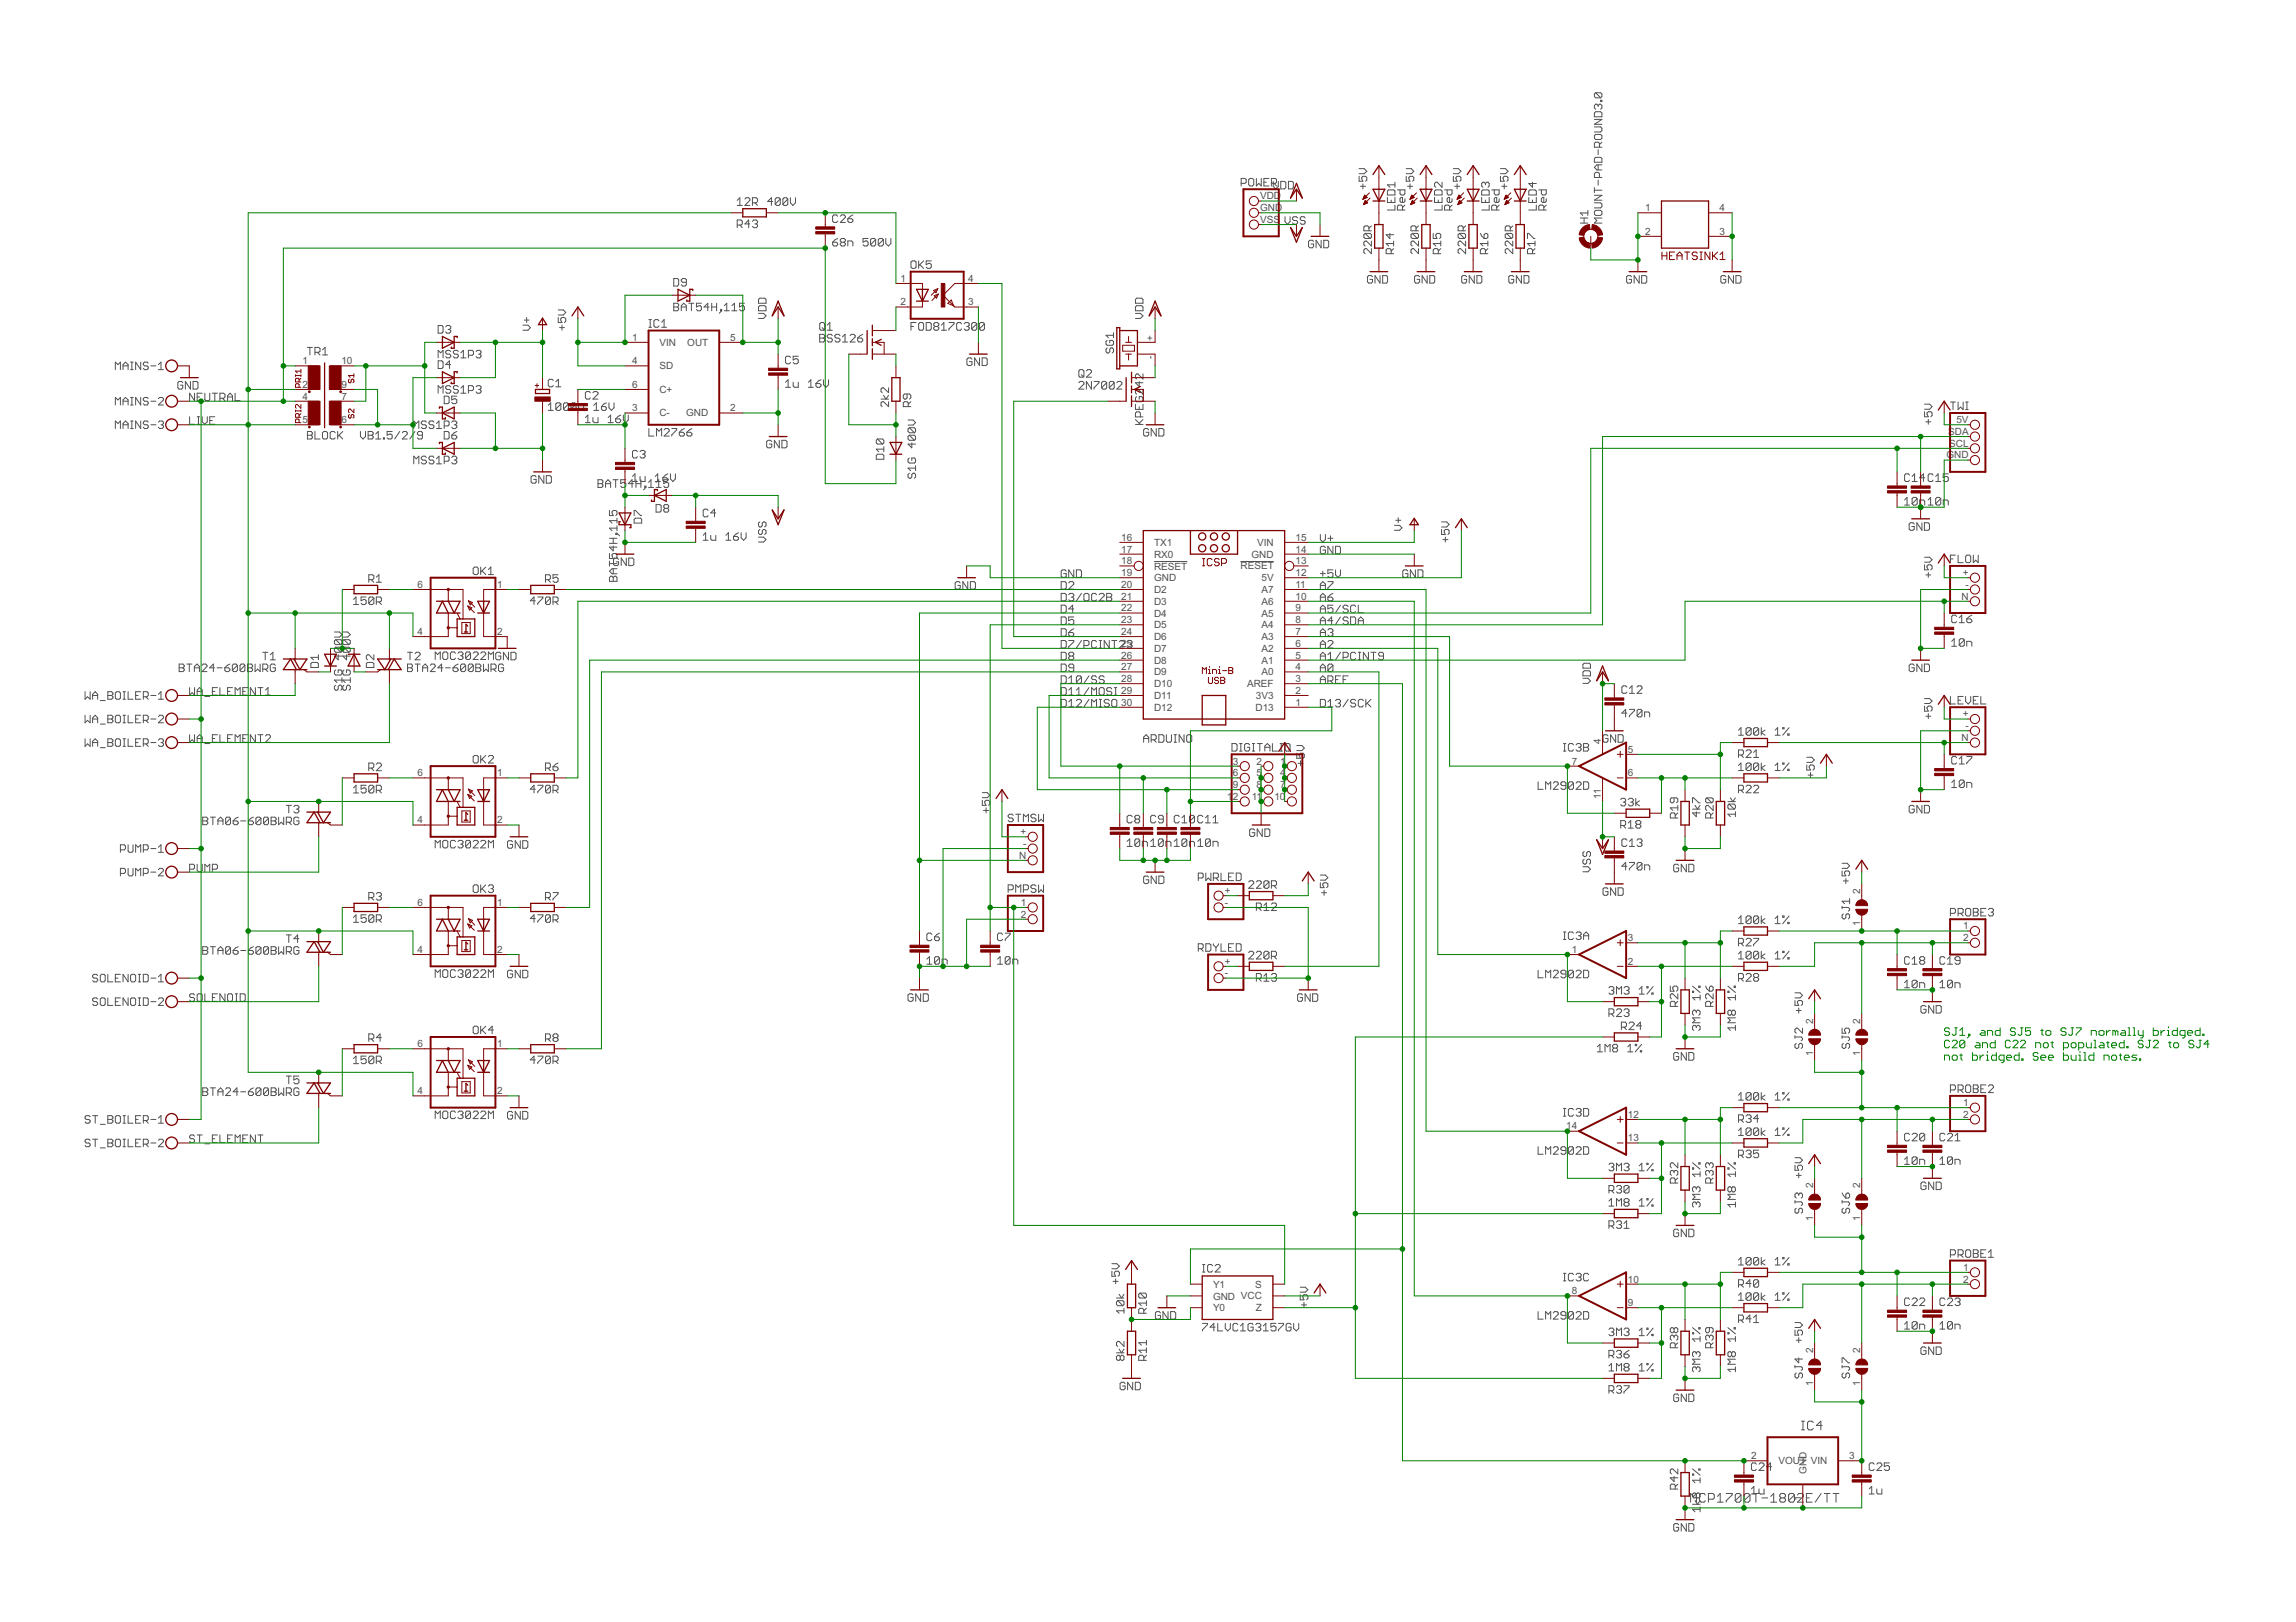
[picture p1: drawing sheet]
<svg xmlns="http://www.w3.org/2000/svg" width="297mm" height="210mm" viewBox="0 0 297 210" stroke-linecap="round" stroke-linejoin="round" font-family="sans-serif">
<defs><g id="words">
<g font-size="1.3" fill="#505050">
<text x="163" y="25.8">VDD</text>
<text x="163" y="27.3">GND</text>
<text x="163" y="28.8">VSS</text>
<text x="212.8" y="27.3">1</text>
<text x="222.5" y="27.3">4</text>
<text x="212.8" y="30.4">2</text>
<text x="222.5" y="30.4">3</text>
<text x="116.5" y="36.5">1</text>
<text x="116.5" y="39.5">2</text>
<text x="125.3" y="39.5">3</text>
<text x="125.3" y="36.5">4</text>
<text x="39.1" y="47.1">1</text>
<text x="44.2" y="47.1">10</text>
<text x="81.8" y="44.1">1</text>
<text x="81.8" y="47.1">4</text>
<text x="85.3" y="44.8">VIN</text>
<text x="85.3" y="47.8">SD</text>
<text x="88.9" y="44.7">OUT</text>
<text x="94.5" y="44.1">5</text>
<text x="149.2" y="46.5" transform="rotate(-90 149.2 46.5)">-</text>
<text x="149.2" y="44.1" transform="rotate(-90 149.2 44.1)">+</text>
<text x="39.1" y="50.2">2</text>
<text x="39.1" y="51.7">4</text>
<text x="44.2" y="51.7">7</text>
<text x="44.2" y="50.2">9</text>
<text x="81.8" y="50.2">6</text>
<text x="81.8" y="53.2">3</text>
<text x="85.3" y="50.8">C+</text>
<text x="85.3" y="53.9">C-</text>
<text x="88.8" y="53.9">GND</text>
<text x="94.5" y="53.2">2</text>
<text x="39.1" y="54.7">5</text>
<text x="44.2" y="54.7">6</text>
<text x="251.8" y="59.3">GND</text>
<text x="252.1" y="56.3">SDA</text>
<text x="252.2" y="57.8">SCL</text>
<text x="253.1" y="54.7">5V</text>
<text x="145.1" y="71.5">17</text>
<text x="145.1" y="70">16</text>
<text x="149.3" y="70.7">TX1</text>
<text x="162.6" y="70.7">VIN</text>
<text x="167.6" y="71.5">14</text>
<text x="167.6" y="70">15</text>
<text x="54" y="76.1">6</text>
<text x="64.3" y="76.1">1</text>
<text x="145.1" y="73">18</text>
<text x="145.1" y="76.1">20</text>
<text x="145.1" y="77.6">21</text>
<text x="145.1" y="74.6">19</text>
<text x="149.3" y="73.7">RESET</text>
<text x="149.3" y="76.8">D2</text>
<text x="149.3" y="75.2">GND</text>
<text x="149.3" y="72.2">RX0</text>
<text x="160.5" y="73.7">RESET</text>
<text x="161.9" y="72.2">GND</text>
<text x="163.2" y="75.2">5V</text>
<text x="163.2" y="76.7">A7</text>
<text x="167.6" y="73">13</text>
<text x="167.6" y="74.6">12</text>
<text x="167.6" y="77.6">10</text>
<text x="167.6" y="76.1">11</text>
<text x="253.8" y="77.6">N</text>
<text x="253.9" y="74.6">+</text>
<text x="254.3" y="76.1">-</text>
<text x="54" y="82.2">4</text>
<text x="64.3" y="82.2">2</text>
<text x="145.1" y="79.1">22</text>
<text x="145.1" y="80.7">23</text>
<text x="145.1" y="82.2">24</text>
<text x="145.1" y="83.7">25</text>
<text x="149.3" y="78.3">D3</text>
<text x="149.3" y="79.8">D4</text>
<text x="149.3" y="81.3">D5</text>
<text x="149.3" y="82.8">D6</text>
<text x="163.2" y="82.8">A3</text>
<text x="163.2" y="81.3">A4</text>
<text x="163.2" y="79.8">A5</text>
<text x="163.2" y="78.3">A6</text>
<text x="167.6" y="83.7">6</text>
<text x="167.6" y="82.2">7</text>
<text x="167.6" y="80.7">8</text>
<text x="167.6" y="79.1">9</text>
<text x="145.1" y="85.2">26</text>
<text x="145.1" y="86.7">27</text>
<text x="145.1" y="88.3">28</text>
<text x="145.1" y="89.8">29</text>
<text x="149.3" y="84.4">D7</text>
<text x="149.3" y="85.9">D8</text>
<text x="149.3" y="87.4">D9</text>
<text x="149.3" y="88.9">D10</text>
<text x="161.3" y="88.9">AREF</text>
<text x="163.2" y="87.4">A0</text>
<text x="163.2" y="85.9">A1</text>
<text x="163.2" y="84.4">A2</text>
<text x="167.6" y="89.8">2</text>
<text x="167.6" y="86.7">4</text>
<text x="167.6" y="85.2">5</text>
<text x="167.6" y="88.3">3</text>
<text x="145.1" y="91.3">30</text>
<text x="149.3" y="90.5">D11</text>
<text x="149.3" y="92">D12</text>
<text x="162.4" y="92">D13</text>
<text x="162.5" y="90.5">3V3</text>
<text x="167.6" y="91.3">1</text>
<text x="253.8" y="95.9">N</text>
<text x="253.9" y="92.8">+</text>
<text x="254.3" y="94.4">-</text>
<text x="54" y="100.5">6</text>
<text x="64.3" y="100.5">1</text>
<text x="159.5" y="98.9">3</text>
<text x="159.5" y="100.5">6</text>
<text x="159.5" y="102">9</text>
<text x="162.5" y="98.9">2</text>
<text x="162.5" y="100.5">5</text>
<text x="162.5" y="102">8</text>
<text x="165.6" y="98.9">1</text>
<text x="165.6" y="100.5">4</text>
<text x="165.6" y="102">7</text>
<text x="203.4" y="98.9">7</text>
<text x="207.1" y="96.2" transform="rotate(-90 207.1 96.2)">4</text>
<text x="210.6" y="100.5">6</text>
<text x="210.6" y="97.4">5</text>
<text x="54" y="106.6">4</text>
<text x="64.3" y="106.6">2</text>
<text x="158.8" y="103.5">1</text>
<text x="159.5" y="103.5">2</text>
<text x="161.9" y="103.5">11</text>
<text x="164.9" y="103.5">10</text>
<text x="207.1" y="103.4" transform="rotate(-90 207.1 103.4)">11</text>
<text x="131.9" y="111.1">N</text>
<text x="132" y="108.1">+</text>
<text x="132.4" y="109.6">-</text>
<text x="54" y="117.2">6</text>
<text x="64.3" y="117.2">1</text>
<text x="132.1" y="117.2">1</text>
<text x="132.1" y="118.7">2</text>
<text x="158.5" y="115.7">+</text>
<text x="158.5" y="117.2">-</text>
<text x="240.6" y="119.9" transform="rotate(-90 240.6 119.9)">1</text>
<text x="240.6" y="115.7" transform="rotate(-90 240.6 115.7)">2</text>
<text x="54" y="123.3">4</text>
<text x="64.3" y="123.3">2</text>
<text x="158.5" y="124.8">+</text>
<text x="203.4" y="123.3">1</text>
<text x="210.6" y="124.8">2</text>
<text x="210.6" y="121.8">3</text>
<text x="254" y="120.3">1</text>
<text x="254" y="121.8">2</text>
<text x="158.5" y="126.4">-</text>
<text x="54" y="135.5">6</text>
<text x="64.3" y="135.5">1</text>
<text x="234.6" y="136.6" transform="rotate(-90 234.6 136.6)">1</text>
<text x="234.6" y="132.5" transform="rotate(-90 234.6 132.5)">2</text>
<text x="240.6" y="136.6" transform="rotate(-90 240.6 136.6)">1</text>
<text x="240.6" y="132.5" transform="rotate(-90 240.6 132.5)">2</text>
<text x="54" y="141.6">4</text>
<text x="64.3" y="141.6">2</text>
<text x="254" y="143.1">1</text>
<text x="202.6" y="146.2">14</text>
<text x="210.6" y="147.7">13</text>
<text x="210.6" y="144.6">12</text>
<text x="254" y="144.6">2</text>
<text x="234.6" y="153.8" transform="rotate(-90 234.6 153.8)">2</text>
<text x="240.6" y="153.8" transform="rotate(-90 240.6 153.8)">2</text>
<text x="234.6" y="158" transform="rotate(-90 234.6 158)">1</text>
<text x="240.6" y="158" transform="rotate(-90 240.6 158)">1</text>
<text x="156.9" y="166.6">Y1</text>
<text x="162.4" y="166.6">S</text>
<text x="203.4" y="167.5">8</text>
<text x="210.6" y="166">10</text>
<text x="254" y="164.5">1</text>
<text x="254" y="166">2</text>
<text x="156.9" y="168.2">GND VCC</text>
<text x="156.9" y="169.7">Y0</text>
<text x="162.5" y="169.7">Z</text>
<text x="210.6" y="169">9</text>
<text x="234.6" y="179.3" transform="rotate(-90 234.6 179.3)">1</text>
<text x="234.6" y="175.1" transform="rotate(-90 234.6 175.1)">2</text>
<text x="240.6" y="179.3" transform="rotate(-90 240.6 179.3)">1</text>
<text x="240.6" y="175.1" transform="rotate(-90 240.6 175.1)">2</text>
<text x="226.5" y="188.8">2</text>
<text x="230.1" y="189.5">VOUT VIN</text>
<text x="233.7" y="190.7" transform="rotate(-90 233.7 190.7)">GND</text>
<text x="239.2" y="188.8">3</text>
<text x="233" y="194.2" transform="rotate(-90 233 194.2)">1</text>
</g>
</g></defs>
<g fill="none" stroke="#505050" stroke-width=".13">
<path d="M206.3 16.4h.8l.1 .2v.3l-.1 .2h-.8M206.3 15.5h.9l-.9 .6h.9M206.4 12l-.1 .2v.3l.1 .2h.7M206.4 14.5h.7l.1 .1v.5h-.9v-.5zM206.4 17.4h.7l.1 .2v.3l-.1 .2h-.7l-.1-.2v-.3zM206.4 12h.7l.1 .2v.3l-.1 .2M206.4 12l.7 .7M206.8 13.7l-.2-.2h-.2l-.1 .2v.3l.1 .1M206.8 13.7l.1-.2h.2l.1 .2v.3l-.1 .1M206.8 13.7v.1M206.8 19.4v.6M206.9 19v-.5l-.1-.1h-.4l-.1 .1v.5h.9"/>
<path d="M207.1 13h.1v.1h-.1zM207.2 18.4l-.3 .3M87.2 39.2h.5l.1 .2v.2l-.1 .1 .1 .2v.1l-.1 .2h-.5zM87.2 36h.5l.1 .2v.7l-.1 .1h-.5zM87.2 39.7h.5M88.1 39.7h.7M88.8 36.5h-.5l-.2-.1v-.2l.2-.2h.3l.2 .2v.7l-.2 .1h-.3l-.2-.1M89.1 39.2h.7M89.5 39.2v1M90.7 39.2h-.6v.5l.5-.1 .1 .1v.3l-.1 .2h-.3l-.2-.2M91.7 39.7h-.6l.5-.5v1M92.1 39.7h.6"/>
<path d="M92.1 39.2v1M92.7 39.2v1M93.7 39.6l.3-.4v1M94.7 39.6l.3-.4v1M95.4 25.9l.3-.3v1M95.4 26.6h.6M95.4 29.1h.5l.1-.1v-.4l-.1-.1h-.5v1M95.7 29.1l.3 .4M96.3 39.2h-.6v.5l.5-.1 .1 .1v.3l-.1 .2h-.4l-.1-.2M96.4 25.8l.1-.2h.4l.1 .2v.1l-.6 .7h.6M97 29h-.6l.5-.5v1M97.3 26.2h.5l.2-.1v-.3l-.2-.2h-.5v1"/>
<path d="M97.3 28.6l.2-.1h.3l.2 .1v.2l-.2 .2M97.7 26.2l.3 .4M97.7 29h.1M97.8 29l.2 .1v.2l-.2 .2h-.3l-.2-.2M98.1 39.7l.2-.1h.6l.2 .1v.5h-1zM98.1 38.8l.2-.2h.6l.2 .2v.4h-1zM100 26.1h-.7l.5-.5v1M100.9 25.8v.6l-.1 .2h-.3l-.2-.2M100.9 25.8l-.1-.2h-.3l-.2 .2v.6M100.9 25.8l-.6 .6M101.9 25.8v.6l-.1 .2h-.4l-.1-.2M101.9 25.8l-.1-.2h-.4l-.1 .2v.6"/>
<path d="M101.9 25.8l-.6 .6M102.3 25.6v.6l.3 .4 .3-.4v-.6M107.7 31.3h.5l.2 .2v.2l-.2 .1h-.3l-.2-.1zM108.4 30.9l-.3 .1-.4 .3M108.4 28l-.2-.2h-.3l-.2 .2v.6l.2 .2h.3l.2-.2M108.7 28l.2-.2h.3l.2 .2v.1l-.7 .7h.7M108.9 31.3l-.2-.1v-.2l.2-.1h.3l.2 .1v.2l-.2 .1M108.9 31.3l-.2 .2v.2l.2 .1h.3l.2-.1v-.2l-.2-.2M108.9 31.3h.3M109.7 28.3h.5l.1 .2v.1l-.1 .2h-.3l-.2-.2zM109.7 31.8v-.6h.5l.1 .1v.5M110.3 27.8l-.6 .5"/>
<path d="M112.3 30.9h-.6v.4l.3-.1h.1l.2 .1v.4l-.2 .1h-.3l-.1-.1M113.3 31l-.2-.1h-.3l-.2 .1v.7M113.3 31v.7l-.2 .1h-.3l-.2-.1M113.3 31l-.7 .7M114.3 31l-.2-.1h-.3l-.2 .1v.7M114.3 31v.7l-.2 .1h-.3l-.2-.1M114.3 31l-.7 .7M114.6 30.9v.6l.3 .3 .4-.3v-.6M117.9 33.9l.1-.1h.3l.2 .1v.7l-.2 .1h-.3l-.1-.1zM118.9 33.8v.9M119 34.2l.5 .5M119.5 33.8l-.6 .6"/>
<path d="M120.5 33.8h-.7v.4l.5-.1 .2 .1v.4l-.2 .1h-.3l-.2-.1M147 38.6h.7l.2 .2v.4h-1v-.4zM147 39.6h.7l.2 .1v.5h-1v-.5zM160.6 23.7h.5l.1-.1v-.4l-.1-.1h-.5v1M161.5 23.2l.2-.1h.3l.2 .1v.7l-.2 .2h-.3l-.2-.2zM162.5 23.1v1l.4-.4 .3 .4v-1M163.5 23.6h.3M164.2 23.1h-.7v1h.7M164.5 23.7h.5l.1-.1v-.4l-.1-.1h-.5v1M164.7 23.5v.6l.3 .3 .4-.3v-.6M164.8 23.7l.3 .4M165.7 23.5h.5l.1 .1v.7l-.1 .1h-.5z"/>
<path d="M166.2 28v.7l.4 .3 .3-.3v-.7M166.7 23.5h.5l.1 .1v.7l-.1 .1h-.5zM167.9 28.2l-.2-.2h-.3l-.2 .2v.2l.2 .1h.3l.2 .2v.2l-.2 .1h-.3l-.2-.1M168.8 28.2l-.1-.2h-.3l-.2 .2v.2l.2 .1h.3l.1 .2v.2l-.1 .1h-.3l-.2-.1M169.9 31.2l-.1-.1h-.3l-.2 .1v.7l.2 .2h.3l.1-.2v-.3h-.3M170.9 31.1v1l-.6-1v1M171.3 31.1h.4l.2 .1v.7l-.2 .2h-.4zM175.8 22.8v.7h.5l-.1-.4v-.1l.1-.2h.4l.1 .2v.3l-.1 .2M175.8 21.8h.7l.3 .4-.3 .3h-.7M176 24.1h.7M176.3 23.8v.6M176.6 30.2h.7l.1 .2v.3l-.1 .2"/>
<path d="M176.6 30.2l-.2 .2v.3l.2 .2h.7M176.6 30.2l.7 .7M177.1 29.9v-.5l-.2-.2h-.3l-.2 .2v.5h1M177.4 31.2v.6l-.6-.6h-.2l-.2 .1v.4l.2 .1M177.4 32.2v.6l-.6-.6h-.2l-.2 .1v.4l.2 .1M177.4 29.2l-.3 .3M177.6 35.8l-.2-.1h-.3l-.2 .1v.7l.2 .1h.3l.2-.1v-.3h-.4M178.5 35.7v.9l-.6-.9v.9M178.9 35.7h.5l.1 .1v.7l-.1 .1h-.5zM179.5 25.5v.7h1v-.7M179.5 24.7l.2-.1h.6l.2 .1v.5h-1zM179.8 30.2v.7l-.5-.5h1"/>
<path d="M180 32.8v-.5l-.2-.1h-.3l-.2 .1v.5h1M180 25.9v.3M180.3 32.2l-.3 .3M180.3 31.5h-1l.4 .3M180.3 31.2v.6M180.5 26.5v.7h-1M180.5 23.6v.6M180.5 23.9h-1l.3 .3M180.8 24.6h1v.5l-.2 .1h-.3l-.2-.1v-.5M181.4 27.2v-.5l-.1-.2h-.3l-.2 .2v.5h1M181.8 25.7v.3l-.2 .2h-.3l-.2-.2v-.3l.2-.2h.1v.7M181.8 26.5l-.4 .4"/>
<path d="M181.9 22.8v.7h.5l-.1-.4v-.1l.1-.2h.4l.1 .2v.3l-.1 .2M181.9 21.8h.7l.3 .4-.3 .3h-.7M182.1 24.1h.7M182.4 23.8v.6M182.7 30.2l-.2 .2v.3l.2 .2h.7M182.7 30.2h.7l.1 .2v.3l-.1 .2M182.7 30.2l.7 .7M183.2 29.9v-.5l-.2-.2h-.3l-.2 .2v.5h1M183.5 32.2v.6l-.6-.6h-.2l-.2 .1v.4l.2 .1M183.5 31.2v.6l-.6-.6h-.2l-.2 .1v.4l.2 .1M183.5 29.2l-.3 .3M183.7 35.8l-.2-.1h-.3l-.2 .1v.7l.2 .1h.3l.2-.1v-.3h-.4"/>
<path d="M184.6 35.7v.9l-.6-.9v.9M185 35.7h.5l.1 .1v.7l-.1 .1h-.5zM185.4 30.2v.7h.5l-.1-.5 .1-.2h.3l.2 .2v.3l-.2 .2M185.6 25.5v.7h1v-.7M185.6 24.7l.2-.1h.6l.2 .1v.5h-1zM186.1 32.8v-.5l-.2-.1h-.3l-.2 .1v.5h1M186.1 25.9v.3M186.4 31.5h-1l.4 .3M186.4 32.2l-.3 .3M186.4 31.2v.6M186.6 23.6v.6l-.7-.6h-.1l-.2 .1v.4l.2 .1M186.6 26.5v.7h-1"/>
<path d="M186.9 24.6h1v.5l-.2 .1h-.3l-.2-.1v-.5M187.5 27.2v-.5l-.1-.2h-.4l-.1 .2v.5h1M187.9 25.7v.3l-.2 .2h-.3l-.2-.2v-.3l.2-.2h.1v.7M187.9 26.5l-.4 .4M188 22.8v.7h.5l-.1-.4v-.1l.1-.2h.3l.2 .2v.3l-.2 .2M188 21.8h.7l.3 .4-.3 .3h-.7M188.2 24.1h.6M188.5 23.8v.6M188.8 30.2l-.2 .2v.3l.2 .2h.7M188.8 30.2h.7l.1 .2v.3l-.1 .2M188.8 30.2l.7 .7M189.3 29.9v-.5l-.2-.2h-.3l-.2 .2v.5h1"/>
<path d="M189.6 32.2v.6l-.6-.6h-.2l-.2 .1v.4l.2 .1M189.6 31.2v.6l-.6-.6h-.2l-.2 .1v.4l.2 .1M189.6 29.2l-.3 .3M189.7 35.8l-.1-.1h-.3l-.2 .1v.7l.2 .1h.3l.1-.1v-.3h-.3M190.7 35.7v.9l-.6-.9v.9M191.1 35.7h.5l.1 .1v.7l-.1 .1h-.5zM191.5 30.2l.2 .3 .3 .4M191.7 25.5v.7h1v-.7M191.7 24.7l.2-.1h.6l.2 .1v.5h-1zM192 30.4l.2-.2h.1l.2 .2v.3l-.2 .2h-.3zM192.2 32.8v-.5l-.2-.1h-.3l-.2 .1v.5h1M192.2 23.7l-.2-.1h-.1l-.2 .1v.4l.2 .1"/>
<path d="M192.2 23.7l.1-.1h.2l.2 .1v.4l-.2 .1M192.2 23.7v.2M192.2 25.9v.3M192.5 31.5h-1l.4 .3M192.5 32.2l-.3 .3M192.5 31.2v.6M192.7 26.5v.7h-1M193 24.6h1v.5l-.2 .1h-.3l-.2-.1v-.5M193.6 27.2v-.5l-.1-.2h-.4l-.1 .2v.5h1M194 25.7v.3l-.2 .2h-.3l-.2-.2v-.3l.2-.2h.1v.7M194 26.5l-.4 .4M194.1 22.8v.7h.5l-.1-.4v-.1l.1-.2h.3l.2 .2v.3l-.2 .2"/>
<path d="M194.1 21.8h.7l.3 .4-.3 .3h-.7M194.3 24.1h.6M194.6 23.8v.6M194.9 30.2l-.2 .2v.3l.2 .2h.7M194.9 30.2h.7l.1 .2v.3l-.1 .2M194.9 30.2l.7 .7M195.4 29.9v-.5l-.2-.2h-.3l-.2 .2v.5h1M195.7 32.2v.6l-.6-.6h-.2l-.2 .1v.4l.2 .1M195.7 31.2v.6l-.6-.6h-.2l-.2 .1v.4l.2 .1M195.7 29.2l-.3 .3M195.8 35.8l-.1-.1h-.4l-.1 .1v.7l.1 .1h.4l.1-.1v-.3h-.3M196.8 35.7v.9l-.6-.9v.9"/>
<path d="M197.2 35.7h.5l.1 .1v.7l-.1 .1h-.5zM197.6 30.9v-.7h.2l.6 .7h.2M197.8 25.5v.7h1v-.7M197.8 24.7l.2-.1h.6l.2 .1v.5h-1zM198.3 32.8v-.5l-.2-.1h-.3l-.2 .1v.5h1M198.3 23.6v.6l-.5-.5h1M198.3 25.9v.3M198.6 31.5h-1l.4 .3M198.6 32.2l-.3 .3M198.6 31.2v.6M198.8 26.5v.7h-1M199.1 24.6h.9v.5l-.1 .1h-.3l-.2-.1v-.5"/>
<path d="M199.7 27.2v-.5l-.1-.2h-.4l-.1 .2v.5h.9M200 25.7v.3l-.1 .2h-.3l-.2-.2v-.3l.2-.2h.1v.7M200 26.5l-.3 .4M204.4 28.9h1M204.4 28.2h1M204.9 28.2v.7M205.4 27.6h-1l.4 .3M205.4 27.2v.7M206.3 20.5l.1-.1h.7l.1 .1v.5h-.9zM206.3 24.3v.6M206.3 26.2h.8l.1 .2v.3l-.1 .2h-.8M206.3 25.3h.9l-.9 .6h.9"/>
<path d="M206.3 24.6h.9M206.4 27.2h.7l.1 .2v.3l-.1 .2h-.7l-.1-.2v-.3zM206.8 21.3v.7M206.8 23.3v.7M206.9 23v-.5l-.1-.2h-.4l-.1 .2v.5h.9M207.2 28.2h-.9l.3 .3-.3 .4h.9M207.2 21.3h-.6l-.3 .4 .3 .3h.6M211.1 35.8l-.2-.1h-.3l-.2 .1v.7l.2 .1h.3l.2-.1v-.3h-.3M212.1 35.7v.9l-.7-.9v.9M212.4 35.7h.5l.1 .1v.7l-.1 .1h-.5zM223.3 35.8l-.2-.1h-.3l-.2 .1v.7l.2 .1h.3l.2-.1v-.3h-.4M224.3 35.7v.9l-.7-.9v.9"/>
<path d="M224.6 35.7h.5l.1 .1v.7l-.1 .1h-.5zM14.9 47.8v-.9l.4 .3 .3-.3v.9M14.9 52.4v-1l.4 .4 .3-.4v1M14.9 55.5v-1l.4 .3 .3-.3v1M15.9 55h.7M15.9 47.8v-.6l.3-.3 .4 .3v.6M15.9 52.4v-.6l.3-.4 .4 .4v.6M15.9 55.5v-.7l.3-.3 .4 .3v.7M15.9 47.3h.7M15.9 51.9h.7M16.9 55.5h.3M16.9 54.5h.3"/>
<path d="M16.9 47.8h.3M16.9 46.9h.3M16.9 52.4h.3M16.9 51.4h.3M17.1 46.9v.9M17.1 51.4v1M17.1 54.5v1M18.2 46.9v.9l-.7-.9v.9M18.2 51.4v1l-.7-1v1M18.2 54.5v1l-.7-1v1M19.2 54.6l-.2-.1h-.3l-.2 .1v.2l.2 .2h.3l.2 .1v.2l-.2 .2h-.3l-.2-.2M19.2 47l-.2-.1h-.3l-.2 .1v.2l.2 .1h.3l.2 .2v.2l-.2 .1h-.3l-.2-.1"/>
<path d="M19.2 51.6l-.2-.2h-.3l-.2 .2v.2l.2 .1h.3l.2 .2v.1l-.2 .2h-.3l-.2-.2M19.5 55h.7M19.5 47.3h.7M19.5 51.9h.7M20.5 54.6l.2-.1h.3l.1 .1v.2l-.1 .2M20.5 47.8h.6M20.5 47.2l.3-.3v.9M20.5 51.6l.2-.2h.3l.1 .2v.2l-.6 .6h.6M20.8 55h.2M21 55l.1 .1v.2l-.1 .2h-.3l-.2-.2M23.6 49.5l-.1-.1h-.3l-.2 .1v.7l.2 .2h.3l.1-.2v-.4h-.3M24.5 53.9v1h.7"/>
<path d="M24.6 49.4v1l-.6-1v1M25 49.4h.5l.1 .1v.7l-.1 .2h-.5zM25.2 50.9v1l-.7-1v1M25.5 54.9h.3M25.5 53.9h.3M25.5 51.4h.3M25.7 53.9v1M26.2 50.9h-.7v1h.7M26.2 53.9v.7l.3 .3 .3-.3v-.7M26.5 50.9v.8l.1 .2h.4l.1-.2v-.8M27.1 54.4h.4M27.5 50.9h.6"/>
<path d="M27.8 53.9h-.7v1h.7M27.8 50.9v1M28.4 51.5h.5l.2-.1v-.3l-.2-.2h-.5v1M28.8 51.5l.3 .4M29.4 51.9v-.7l.4-.3 .3 .3v.7M29.4 51.4h.7M30.4 50.9v1h.7M39.8 55.8h.5l.1 .2v.2l-.1 .1 .1 .2v.2l-.1 .1h-.5zM39.8 56.3h.5M39.8 45h.6M40.1 45v.9M40.7 55.8v1h.7"/>
<path d="M40.7 45.6h.5l.2-.2v-.3l-.2-.1h-.5v.9M41.1 45.6l.3 .3M41.7 45.3l.4-.3v.9M41.7 45.9h.7M41.9 55.8h.3l.2 .2v.7l-.2 .1h-.3l-.2-.1v-.7zM43.4 56l-.2-.2h-.3l-.2 .2v.7l.2 .1h.3l.2-.1M43.7 55.8v1M43.9 56.3l.4 .5M44.3 55.8l-.6 .7M46.6 55.8v.7l.4 .3 .3-.3v-.7M47.6 55.8h.5l.2 .2v.2l-.2 .1 .2 .2v.2l-.2 .1h-.5zM47.6 56.3h.5"/>
<path d="M48.6 56.8h.7M48.6 56.2l.3-.4v1M49.6 56.7h.1v.1h-.1zM50.7 55.8h-.6v.5l.5-.1 .1 .1v.4l-.1 .1h-.4l-.1-.1M51.7 55.8l-.6 1M52 56l.2-.2h.3l.2 .2v.2l-.7 .6h.7M53.5 55.5v-1l.3 .3 .4-.3v1M53.7 55.8l-.7 1M54.7 56.3h-.5l-.2-.1v-.2l.2-.2h.3l.2 .2v.7l-.2 .1h-.3l-.2-.1M55.2 54.6l-.2-.1h-.3l-.2 .1v.2l.2 .2h.3l.2 .1v.2l-.2 .2h-.3l-.2-.2M55.2 59.2l-.2-.2h-.3l-.2 .2v.2l.2 .1h.3l.2 .2v.2l-.2 .1h-.3l-.2-.1M56.1 54.6l-.1-.1h-.4l-.1 .1v.2l.1 .2h.4l.1 .1v.2l-.1 .2h-.4l-.1-.2"/>
<path d="M56.1 59.2l-.1-.2h-.4l-.1 .2v.2l.1 .1h.4l.1 .2v.2l-.1 .1h-.4l-.1-.1M56.5 55.5h.6M56.5 54.8l.3-.3v1M56.5 59.4l.3-.4v1M56.7 42.1h.5l.1 .2v.6l-.1 .2h-.5zM56.7 46.3v-1l.3 .4 .3-.4v1M56.7 46.7h.5l.1 .2v.6l-.1 .2h-.5zM56.7 50.9v-1l.3 .3 .3-.3v1M57.5 55.8h.5l.1 .2v.7l-.1 .1h-.5zM57.5 55.1h.5l.1-.1v-.4l-.1-.1h-.5v1M57.5 51.3h.5l.1 .1v.7l-.1 .1h-.5zM57.5 59.7h.5l.1-.2v-.3l-.1-.2h-.5v1"/>
<path d="M57.7 42.3l.1-.2h.3l.2 .2v.2l-.2 .1M58 42.6h.1M58.1 42.6l.2 .2v.1l-.2 .2h-.3l-.1-.2M58.3 45.5l-.2-.2h-.3l-.1 .2v.2l.1 .1h.3l.2 .2v.1l-.2 .2h-.3l-.1-.2M58.3 50.1l-.2-.2h-.3l-.1 .2v.1l.1 .2h.3l.2 .1v.2l-.2 .2h-.3l-.1-.2M58.3 47.2h-.6l.4-.5v1M58.4 56.3h.5l.2 .2v.2l-.2 .1h-.3l-.2-.1zM58.4 54.6l.2-.1h.3l.2 .1v.2l-.2 .2M58.4 59.2l.2-.2h.3l.2 .2v.2l-.2 .1M58.8 55h.1M58.8 59.5h.1M58.9 55l.2 .1v.2l-.2 .2h-.3l-.2-.2"/>
<path d="M58.9 59.5l.2 .2v.2l-.2 .1h-.3l-.2-.1M59.1 51.3h-.7v.5l.5-.2 .2 .2v.3l-.2 .1h-.3l-.2-.1M59.1 55.8l-.3 .2-.4 .3M59.3 45.5l-.2-.2h-.3l-.1 .2v.2l.1 .1h.3l.2 .2v.1l-.2 .2h-.3l-.1-.2M59.3 50.1l-.2-.2h-.3l-.1 .2v.1l.1 .2h.3l.2 .1v.2l-.2 .2h-.3l-.1-.2M59.6 46.3h.7M59.6 45.7l.3-.4v1M59.6 50.2l.3-.3v1M59.6 50.9h.7M60.6 46h.5l.2-.2v-.3l-.2-.2h-.5v1M60.6 50.5h.5l.2-.1v-.3l-.2-.2h-.5v1M61.6 45.5l.1-.2h.4l.1 .2v.2l-.1 .1"/>
<path d="M61.6 50.1l.1-.2h.4l.1 .2v.1l-.1 .2M61.9 45.8h.2M61.9 50.4h.2M62.1 45.8l.1 .2v.1l-.1 .2h-.4l-.1-.2M62.1 50.4l.1 .1v.2l-.1 .2h-.4l-.1-.2M67.6 42.1h.7l.3 .3-.3 .3h-.7M67.8 41.4h.7M68.1 41.1v.6M70.9 52.5l.3-.4v1M70.9 53.1h.7M71.6 49.2l-.2-.1h-.3l-.2 .1v.7l.2 .2h.3l.2-.2M71.9 50.1h.7"/>
<path d="M71.9 49.4l.3-.3v1M72.2 41.1v.6h.5l-.2-.3v-.1l.2-.2h.3l.2 .2v.3l-.2 .1M72.2 40.1h.7l.3 .3-.3 .4h-.7M72.4 42.4h.6M72.6 52.3v.6l-.2 .2h-.3l-.2-.2M72.6 52.3l-.2-.2h-.3l-.2 .2v.6M72.6 52.3l-.7 .6M72.7 42.1v.6M73.5 52.3v.6l-.1 .2h-.4l-.1-.2M73.5 52.3l-.1-.2h-.4l-.1 .2v.6M73.5 52.3l-.6 .6M74.5 52.3v.6l-.1 .2h-.4l-.1-.2"/>
<path d="M74.5 52.3l-.1-.2h-.4l-.1 .2v.6M74.5 52.3l-.6 .6M74.8 52.5v.4l.2 .2h.5v-.6M75.7 54l.4-.3v1M75.7 54.7h.7M76.4 50.8l-.2-.1h-.3l-.2 .1v.7l.2 .1h.3l.2-.1M76.7 54v.5l.2 .2h.5v-.7M76.7 50.8l.2-.1h.3l.2 .1v.2l-.7 .6h.7M76.8 53.1h.7M76.8 52.5l.4-.4v1M77.8 52.6h.5l.1 .2v.1l-.1 .2h-.3l-.2-.2zM78.4 52.1l-.3 .2-.3 .3"/>
<path d="M78.7 54.7h.6M78.7 54l.3-.3v1M78.8 52.1v.7l.3 .3 .3-.3v-.7M79.7 54.2h.4l.2 .2v.1l-.2 .2h-.3l-.1-.2zM80.3 53.7l-.3 .2-.3 .3M80.6 53.7v.7l.4 .3 .3-.3v-.7M82.5 58.4l-.2-.1h-.3l-.2 .1v.7l.2 .2h.3l.2-.2M82.8 58.4l.2-.1h.3l.2 .1v.2l-.2 .2M83.1 58.8h.2M83.3 58.8l.2 .1v.2l-.2 .2h-.3l-.2-.2M83.9 55.5v.9h.7M83.9 42.4h.4"/>
<path d="M83.9 41.4h.4M84.1 41.4v1M84.9 56.4v-.9l.4 .3 .3-.3v.9M85.3 41.5l-.2-.1h-.3l-.2 .1v.7l.2 .2h.3l.2-.2M85.6 42.4h.6M85.6 41.7l.3-.3v1M85.9 55.6l.2-.1h.3l.2 .1v.2l-.7 .6h.7M86.9 55.5h.6v.1l-.6 .7v.1M87.9 55.9h.5l.1 .2v.2l-.1 .1h-.3l-.2-.1zM88.1 40.2v-.6l.4-.4 .3 .4v.6M88.5 55.5l-.3 .1-.3 .3M88.9 55.9h.4l.2 .2v.2l-.2 .1h-.3l-.1-.1z"/>
<path d="M89.5 55.5l-.6 .4M93.2 40h.2v.2h-.2zM93.4 40.2l-.4 .3M93.7 40.2h.7M94.7 40.2h.6M98.1 40.6h.7l.3 .3-.3 .3h-.7M99.8 57.1l-.1-.1h-.3l-.2 .1v.7l.2 .2h.3l.1-.2v-.3h-.3M100.8 57v1l-.6-1v1M101.2 57h.4l.2 .1v.7l-.2 .2h-.4zM101.6 49.5l.4-.4v1M101.6 50.1h.7M102.3 46.2l-.2-.1h-.3l-.2 .1v.7l.2 .2h.3l.2-.2"/>
<path d="M102.6 49.5v.5l.2 .1h.5v-.6M103.3 46.1h-.7v.5l.3-.2h.2l.2 .2v.3l-.2 .2h-.3l-.2-.2M104.6 50.1h.6M104.6 49.5l.3-.4v1M105.6 49.6h.4l.2 .2v.2l-.2 .1h-.3l-.1-.1zM106 41.9l.2-.2h.3l.2 .2v.7l-.2 .1h-.3l-.2-.1zM106 43.3h.5l.2 .1v.2l-.2 .2 .2 .1v.2l-.2 .2h-.5zM106 43.8h.5M106.2 49.1l-.3 .2-.3 .3M106.4 42.4l.3 .3M106.5 49.1v.7l.4 .3 .3-.3v-.7M107 42.7h.7"/>
<path d="M107 42.1l.4-.4v1M107.7 43.4l-.2-.1h-.3l-.2 .1v.2l.2 .2h.3l.2 .1v.2l-.2 .2h-.3l-.2-.2M108.7 43.4l-.2-.1h-.3l-.2 .1v.2l.2 .2h.3l.2 .1v.2l-.2 .2h-.3l-.2-.2M109 44.3h.6M109 43.6l.3-.3v1M110 43.4l.1-.1h.4l.1 .1v.2l-.6 .7h.6M111 43.8h.4l.2 .1v.2l-.2 .2h-.3l-.1-.2zM111.6 43.3l-.6 .5M113.5 56.8h.7l.1 .2v.3l-.1 .2M113.5 56.8l.7 .7M113.5 56.8l-.1 .2v.3l.1 .2h.7M113.5 58.8h.7l.1 .1v.5h-.9v-.5z"/>
<path d="M114 51.6h1M114.3 51.2l.3 .4 .4-.4M114.3 57.8v.7M114.3 58.1h-.9l.3 .4M115 52v.6l-.7-.6h-.2l-.1 .1v.4l.1 .1M115 50.2v.6l-.7-.6h-.2l-.1 .1v.4l.1 .1M117.3 51v.5l-.1 .1h-.2l-.1-.1v-.3l.1-.2h.7l.1 .2v.3l-.1 .1M117.5 54.4h.6l.3 .3-.3 .3h-.6M117.5 52.6v-.5l-.2-.1h-.3l-.1 .1v.5h.9M117.6 56.3h.7l.1 .2v.3l-.1 .2M117.6 55.4l-.1 .1v.3l.1 .2h.7M117.6 56.3l-.1 .2v.3l.1 .2h.7"/>
<path d="M117.6 59.3l-.1 .1v.4l.1 .1h.7l.1-.1v-.4l-.1-.1h-.3v.3M117.6 55.4h.7l.1 .1v.3l-.1 .2M117.6 56.3l.7 .7M117.6 55.4l.7 .6M117.8 52l-.3 .3M117.9 42.2h.3M118 57.3v.7l-.5-.5h.9M118.5 41.7h-.6v1M119 41.7h.3l.2 .2v.7l-.2 .1h-.3l-.1-.1v-.7zM119.8 41.7h.5l.2 .2v.7l-.2 .1h-.5zM121 42.2l-.2-.1v-.2l.2-.2h.3l.2 .2v.2l-.2 .1M121 42.2h.3"/>
<path d="M121 42.2l-.2 .2v.2l.2 .1h.3l.2-.1v-.2l-.2-.2M121.8 42.7h.6M121.8 42.1l.3-.4v1M122.8 41.7h.6v.2l-.6 .7v.1M124.4 41.9l-.2-.2h-.3l-.1 .2v.7l.1 .1h.3l.2-.1M124.7 41.9l.2-.2h.3l.2 .2v.2l-.2 .1M125.1 42.2h.1M125.2 42.2l.2 .2v.2l-.2 .1h-.3l-.2-.1M125.8 46.5l-.2-.2h-.3l-.2 .2v.6l.2 .2h.3l.2-.2v-.3h-.4M126.4 41.9v.7l-.2 .1h-.3l-.2-.1M126.4 41.9l-.2-.2h-.3l-.2 .2v.7M126.4 41.9l-.7 .7"/>
<path d="M126.7 46.3v1l-.6-1v1M127.1 46.3h.5l.1 .2v.6l-.1 .2h-.5zM127.4 41.9l-.7 .7M127.4 41.9l-.2-.2h-.3l-.2 .2v.7M127.4 41.9v.7l-.2 .1h-.3l-.2-.1M139.6 49.5l.1-.1h.4l.1 .1v.2l-.6 .7h.6M139.7 47.8h.4l.1 .2v.7l-.1 .1h-.4l-.1-.1v-.7zM139.9 48.5l.3 .3M140.5 48l.2-.2h.3l.2 .2v.2l-.7 .6h.7M141.2 49.4v1l-.7-1v1M141.5 49.4h.7v.1l-.7 .7v.2M143.2 49.5v.7l-.2 .2h-.3l-.2-.2"/>
<path d="M143.2 49.5l-.2-.1h-.3l-.2 .1v.7M143.2 49.5l-.7 .7M143.2 45l-.1 .2v.3l.1 .2h.2l.2-.2v-.3l.1-.2h.2l.2 .2v.3l-.2 .2M143.2 44l-.1 .2v.3l.1 .2h.7l.2-.2v-.3l-.2-.2h-.3v.4M144.1 43.1v.6M144.1 43.4h-1l.3 .3M144.1 49.5v.7l-.1 .2h-.3l-.2-.2M144.1 49.5l-.1-.1h-.3l-.2 .1v.7M144.1 49.5l-.6 .7M144.5 49.5l.2-.1h.3l.1 .1v.2l-.6 .7h.6M146.9 54.9h1M146.9 54.3l.6 .6"/>
<path d="M146.9 52.3v.7h1v-.7M146.9 40.6h.6l.4 .3-.4 .3h-.6M147 51.3l-.1 .2v.3l.1 .2h.7l.2-.2v-.3l-.2-.2h-.3v.4M147.4 49.4v.6l-.5-.5h1M147.4 52.6v.4M147.5 54v-.5l-.1-.2h-.4l-.1 .2v.5h1M147.9 54.3l-.5 .5M147.9 48.4v.6l-.7-.6h-.2l-.1 .2v.3l.1 .1M147.9 50.4v.6l-.7-.6h-.2l-.1 .1v.3l.1 .2M148.6 55.6l-.2-.1h-.3l-.1 .1v.7l.1 .1h.3l.2-.1v-.4h-.3M149.6 55.5v.9l-.7-.9v.9M149.9 55.5h.5l.2 .1v.7l-.2 .1h-.5z"/>
<path d="M249 53.3v.6h.5l-.2-.5 .2-.1h.3l.2 .1v.4l-.2 .1M249 52.3h.6l.4 .3-.4 .4h-.6M249.2 54.6h.6M249.5 54.3v.6M252.3 52h.7M252.7 52v1M253.3 52v1l.3-.3 .4 .3v-1M254.3 52h.3M254.3 53h.3M254.5 52v1M45.7 77.6l.4-.3v.9M45.7 78.2h.7"/>
<path d="M47.4 77.3h-.7v.4l.4-.1h.1l.2 .1v.4l-.2 .1h-.3l-.2-.1M47.7 75h.5l.2-.1v-.4l-.2-.1h-.5v1M48 75l.4 .4M48.4 77.4l-.2-.1h-.3l-.2 .1v.7M48.4 77.4v.7l-.2 .1h-.3l-.2-.1M48.4 77.4l-.7 .7M48.7 77.9h.5l.1-.2v-.3l-.1-.1h-.5v.9M48.7 74.7l.3-.3v1M48.7 75.4h.6M49 77.9l.3 .3M53.5 60v-1l.3 .4 .4-.4v1M56.5 60h.6"/>
<path d="M61.2 73.6l.2-.2h.3l.2 .2v.6l-.2 .2h-.3l-.2-.2zM62.2 73.4v1M62.4 73.9l.4 .5M62.8 73.4l-.6 .6M63.2 73.7l.3-.3v1M63.2 74.4h.6M69.3 77.7h-.7l.5-.4v.9M69.4 61.7l-.2-.1h-.3l-.2 .1v.7l.2 .1h.3l.2-.1v-.4h-.4M69.6 77.3h.6v.1l-.6 .7v.1M70.4 61.6v.9l-.7-.9v.9M70.6 75h.5l.1-.1v-.4l-.1-.1h-.5v1M70.7 61.6h.5l.1 .1v.7l-.1 .1h-.5z"/>
<path d="M70.9 75l.3 .4M71.2 77.4l-.1-.1h-.4l-.1 .1v.7M71.2 77.4v.7l-.1 .1h-.4l-.1-.1M71.2 77.4l-.6 .7M71.5 77.9h.5l.2-.2v-.3l-.2-.1h-.5v.9M71.9 77.9l.3 .3M72.2 74.4h-.7v.5l.4-.2h.1l.2 .2v.3l-.2 .2h-.3l-.2-.2M77.4 62.1h.5l.1 .2v.1l-.1 .2 .1 .1v.2l-.1 .2h-.5zM77.4 62.6h.5M78.3 63.1v-.7l.4-.3 .3 .3v.7M78.3 62.6h.7M78.8 71.6v.7h.5l-.1-.5 .1-.2h.4l.1 .2v.3l-.1 .2"/>
<path d="M78.8 74.7l.2-.1h.2l.1 .1 .2-.1h.2l.1 .1v.5h-1zM78.8 66.1v.6h.5l-.1-.5 .1-.1h.4l.1 .1v.3l-.1 .2M78.8 72.6v.7M78.8 72.9h1M78.8 70.3h1M78.8 69.7h1M79.3 62.1h.7M79.3 69.7v.6M79.3 70.7v.6l-.5-.5h1M79.3 73.6v.7M79.3 74.7v.5M79.7 62.1v1"/>
<path d="M79.7 69h.1v.2h-.1zM79.8 67.1v.6M79.8 68v.7M79.8 73.6h-.6l-.4 .3 .4 .4h.6M79.8 69l.4 .3M79.8 68.3h-1l.4 .4M79.8 67.4h-1l.4 .3M80 72.4l-.1-.2h-.4l-.1 .2v.6l.1 .2h.4l.1-.2v-.3h-.3M81 62.1h-.7v.5l.3-.2h.2l.2 .2v.3l-.2 .2h-.3l-.2-.2M81 72.2v1l-.6-1v1M81.3 72.2h.5l.2 .2v.6l-.2 .2h-.5zM81.8 61.7l.3-.4v1"/>
<path d="M81.8 62.3h.7M81.9 62.6h-.6l.5-.5v1M82 66.7v-.6h.2l.7 .6h.1M82 67.2l.2-.1h.7l.1 .1v.5h-1zM82.3 62.6h.6M82.3 62.1v1M82.8 61.7v.4l.2 .2h.5v-.6M82.9 62.1v1M83.4 62.9h.2v.2h-.2zM83.6 63.1l-.4 .3M83.9 63.1h.7M83.9 62.4l.3-.3v1"/>
<path d="M84.8 62.3h.6M84.8 61.7l.3-.4v1M84.9 63.1h.6M84.9 62.4l.3-.3v1M84.9 65.3h.5l.1 .1v.7l-.1 .2h-.5zM85.7 61.8h.5l.2 .2v.1l-.2 .2h-.3l-.2-.2zM86 65.8l-.1 .1v.2l.1 .2h.4l.1-.2v-.2l-.1-.1M86 65.8l-.1-.2v-.2l.1-.1h.4l.1 .1v.2l-.1 .2M86 65.8h.4M86.4 61.3l-.7 .5M86.5 62.1h-.6v.5l.5-.2 .1 .2v.3l-.1 .2h-.4l-.1-.2M86.7 61.3v.7l.4 .3 .3-.3v-.7"/>
<path d="M91 69.3l.3-.4v1M91 69.9h.6M91.6 66.1l-.1-.2h-.4l-.1 .2v.6l.1 .2h.4l.1-.2M91.9 69.3v.5l.2 .1h.5v-.6M92.6 66.4h-.7l.5-.5v1M93.9 69.9h.7M93.9 69.3l.3-.4v1M94.9 69.4h.5l.1 .2v.2l-.1 .1h-.3l-.2-.1zM95.5 68.9l-.6 .5M95.9 68.9v.7l.3 .3 .3-.3v-.7M98.1 69.5h.7l.3 .3-.3 .3h-.7M98.3 68.5l-.2 .2v.3l.2 .2h.1l.2-.2v-.3l.2-.2h.1l.2 .2v.3l-.2 .2"/>
<path d="M98.3 67.5l-.2 .2v.3l.2 .2h.1l.2-.2v-.3l.2-.2 .3 .2v.3l-.2 .2M117.6 61.2l-.1 .2v.3l.1 .2h.2l.2-.2v-.3l.1-.2h.2l.1 .2v.3l-.1 .2M118.4 60.3v.6M118.4 60.6h-.9l.3 .3M124.2 75.4l-.1-.1h-.4l-.1 .1v.7l.1 .1h.4l.1-.1v-.3h-.3M125.2 75.3v.9l-.6-.9v.9M125.5 75.3h.5l.2 .1v.7l-.2 .1h-.5zM137.3 75.3h.5l.1 .1v.7l-.1 .1h-.5zM137.3 76.8h.5l.1 .2v.6l-.1 .2h-.5zM137.3 78.3h.5l.1 .2v.6l-.1 .2h-.5zM137.3 79.8h.5l.1 .2v.7l-.1 .1h-.5zM137.9 73.9l-.1-.2h-.3l-.2 .2v.7l.2 .1h.3l.1-.1v-.4h-.3"/>
<path d="M138.3 75.4l.1-.1h.4l.1 .1v.2l-.6 .6h.6M138.3 77l.1-.2h.4l.1 .2-.1 .3M138.6 77.3h.2M138.8 77.3l.1 .1v.2l-.1 .2h-.4l-.1-.2M138.9 73.7v1l-.6-1v1M138.9 79.8h-.6v.5l.5-.1 .1 .1v.4l-.1 .1h-.4l-.1-.1M138.9 78.8h-.6l.5-.5v1M139.3 73.7h.4l.2 .2v.7l-.2 .1h-.4zM139.9 76.8l-.6 1M140.4 76.8h.3l.2 .2v.6l-.2 .2h-.3l-.2-.2v-.6zM141.9 77l-.2-.2h-.3l-.2 .2v.6l.2 .2h.3l.2-.2M142.2 77l.2-.2h.3l.2 .2v.1l-.7 .7h.7"/>
<path d="M143.2 77.3h.5M143.2 76.8h.5l.1 .2-.1 .3 .1 .1v.2l-.1 .2h-.5zM149.3 72.7h4.3M160.5 72.7h4.3M170.8 77.3h.7M170.8 75.8h.7M170.8 74.2h.7M170.8 69.2v.6l.3 .3 .4-.3v-.6M170.8 76.2v-.6l.3-.3 .4 .3v.6M170.8 77.8v-.7l.3-.3 .4 .3v.7M170.8 79.3v-.7l.3-.3 .4 .3v.7M170.8 78.8h.7"/>
<path d="M171.1 73.9v.7M171.5 70.9l-.2-.2h-.3l-.2 .2v.6l.2 .2h.3l.2-.2v-.3h-.4M171.8 77.3h.5l.1 .1v.2l-.1 .2h-.3l-.2-.2zM171.8 75.3h.6v.1l-.6 .7v.1M171.8 69.7h.6M172.1 69.3v.7M172.4 73.7h-.6v.5l.5-.1 .1 .1v.4l-.1 .1h-.3l-.2-.1M172.4 70.7v1l-.6-1v1M172.4 78.3h-.6v.5l.3-.2h.2l.1 .2v.3l-.1 .2h-.3l-.2-.2M172.4 76.8l-.6 .5M172.8 70.7h.5l.1 .2v.6l-.1 .2h-.5zM172.8 73.7v.7l.3 .3 .3-.3v-.7"/>
<path d="M173.4 78.3l-.6 1M173.4 79.8l-.6 1M174.4 78.5l-.2-.2h-.3l-.1 .2v.1l.1 .2h.3l.2 .2v.1l-.2 .2h-.3l-.1-.2M174.7 79.8h.5l.2 .2v.7l-.2 .1h-.5zM175.4 78.5l-.2-.2h-.3l-.2 .2v.6l.2 .2h.3l.2-.2M175.7 78.3v1h.7M180.4 68h.7l.3 .3-.3 .3h-.7M180.6 67.3h.6M180.9 67v.6M182.1 73.9l-.1-.2h-.4l-.1 .2v.7l.1 .1h.4l.1-.1v-.4h-.3M183.1 73.7v1l-.6-1v1M183.5 73.7h.4l.2 .2v.7l-.2 .1h-.4z"/>
<path d="M186.5 68.5v.7h.5l-.2-.5 .2-.2h.3l.2 .2v.3l-.2 .2M186.5 67.5h.7l.3 .4-.3 .3h-.7M186.7 69.8h.6M187 69.5v.6M246.4 64.7l.3-.3v1M246.4 65.4h.6M247 61.5l-.1-.2h-.4l-.1 .2v.6l.1 .2h.4l.1-.2M247.4 62.3h.6M247.4 61.7l.3-.4v1M247.6 67.8l-.1-.2h-.3l-.2 .2v.7l.2 .1h.3l.1-.1v-.4h-.3M248 64.5v.7l-.1 .2h-.4l-.1-.2M248 64.5l-.1-.1h-.4l-.1 .1v.7"/>
<path d="M248 64.5l-.6 .7M248.3 65.4v-.7h.5l.2 .2v.5M248.6 67.6v1l-.6-1v1M249 67.6h.4l.2 .2v.7l-.2 .1h-.4zM249 73.1v.6h.5l-.2-.3v-.1l.2-.2h.3l.2 .2v.3l-.2 .1M249 72.1h.6l.4 .3-.4 .3h-.6M249 61.8h-.7l.5-.5v1M249.2 74.4h.6M249.4 65.4h.7M249.4 64.7l.4-.3v1M249.5 74.1v.6M250.1 61.5l-.2-.2h-.3l-.2 .2v.6l.2 .2h.3l.2-.2"/>
<path d="M250.4 62.3h.7M250.4 61.7l.3-.4v1M251.1 64.5v.7l-.2 .2h-.3l-.2-.2M251.1 64.5l-.2-.1h-.3l-.2 .1v.7M251.1 64.5l-.7 .7M251.4 65.4v-.7h.5l.2 .2v.5M252.1 61.3h-.7v.5l.5-.1 .2 .1v.3l-.2 .2h-.3l-.2-.2M252.3 72.3h.4M253 71.8h-.7v1M253.1 79.8l-.1-.2h-.4l-.1 .2v.6l.1 .2h.4l.1-.2M253.3 71.8v1h.7M253.5 79.9l.3-.3v1"/>
<path d="M254.3 72l.2-.2h.3l.2 .2v.7l-.2 .1h-.3l-.2-.1zM255.1 79.6l-.7 .5M255.3 71.8v1l.3-.3 .3 .3v-1M11 89.5v1l.3-.3 .4 .3v-1M11 92.6v.9l.3-.3 .4 .3v-.9M11 95.6v1l.3-.3 .4 .3v-1M12 90.5v-.6l.3-.4 .3 .4v.6M12 93.5v-.6l.3-.3 .3 .3v.6M12 96.6v-.7l.3-.3 .3 .3v.7M12 90h.6M12 93h.6M12 96.1h.6"/>
<path d="M13 90.7h.6M13 93.7h.6M13 96.8h.6M13.9 92.6h.5l.2 .1v.2l-.2 .1 .2 .2v.2l-.2 .1h-.5zM13.9 89.5h.5l.2 .2v.2l-.2 .1 .2 .2v.1l-.2 .2h-.5zM13.9 95.6h.5l.2 .2v.1l-.2 .2 .2 .2v.1l-.2 .2h-.5zM13.9 90h.5M13.9 93h.5M13.9 96.1h.5M15.1 89.5h.3l.2 .2v.6l-.2 .2h-.3l-.2-.2v-.6zM15.1 92.6h.3l.2 .1v.7l-.2 .1h-.3l-.2-.1v-.7zM15.1 95.6h.3l.2 .2v.6l-.2 .2h-.3l-.2-.2v-.6z"/>
<path d="M15.9 89.5h.3M15.9 90.5h.3M15.9 92.6h.3M15.9 93.5h.3M15.9 95.6h.3M15.9 96.6h.3M16.1 89.5v1M16.1 92.6v.9M16.1 95.6v1M16.6 89.5v1h.6M16.6 92.6v.9h.6M16.6 95.6v1h.6"/>
<path d="M17.5 90h.4M17.5 93h.4M17.5 96.1h.4M18.2 89.5h-.7v1h.7M18.2 92.6h-.7v.9h.7M18.2 95.6h-.7v1h.7M18.5 90.2h.5l.2-.2v-.3l-.2-.2h-.5v1M18.5 93.2h.5l.2-.2v-.3l-.2-.1h-.5v.9M18.5 96.3h.5l.2-.2v-.3l-.2-.2h-.5v1M18.9 90.2l.3 .3M18.9 93.2l.3 .3M18.9 96.3l.3 .3"/>
<path d="M19.5 90h.7M19.5 93h.7M19.5 96.1h.7M20.5 92.7l.2-.1h.3l.1 .1v.2l-.6 .6h.6M20.5 89.9l.3-.4v1M20.5 95.8l.2-.2h.3l.1 .2v.1l-.1 .2M20.5 90.5h.6M20.8 96.1h.2M21 96.1l.1 .2v.1l-.1 .2h-.3l-.2-.2M23.2 85.9h.5l.1 .2v.2l-.1 .1 .1 .2v.1l-.1 .2h-.5zM23.2 86.4h.5M24.2 85.9h.6"/>
<path d="M24.5 85.9v1M24.5 89v1l.3-.4 .4 .4v-1M24.5 95.1v1l.3-.4 .4 .4v-1M25.1 86.4h.7M25.1 86.9v-.6l.4-.4 .3 .4v.6M25.5 95.6h.7M25.5 89.5h.7M25.5 90v-.7l.3-.3 .4 .3v.7M25.5 96.1v-.7l.3-.3 .4 .3v.7M26.1 86.1l.2-.2h.3l.2 .2v.2l-.7 .6h.7M26.5 96.2h.6M26.5 90.1h.6"/>
<path d="M27.5 95.6h.3M27.5 89.5h.3M27.8 86.4h-.7l.5-.5v1M28.1 86.4h.6M28.1 95.1h-.6v1h.6M28.1 89h-.6v1h.6M28.4 95.1v1h.7M28.4 89v1h.7M29.1 86.4h.5l.1 .2v.1l-.1 .2h-.3l-.2-.2zM29.4 95.6h.4M29.4 89.5h.4M29.7 85.9l-.3 .2-.3 .3"/>
<path d="M30.1 95.1h-.7v1h.7M30.1 89h-.7v1h.7M30.4 90v-1l.3 .3 .4-.3v1M30.4 96.1v-1l.3 .3 .4-.3v1M30.7 86.1l-.2-.2h-.3l-.1 .2v.6M30.7 86.1v.6l-.2 .2h-.3l-.1-.2M30.7 86.1l-.6 .6M31.4 95.6h.3M31.4 89.5h.3M31.7 86.1l-.2-.2h-.3l-.1 .2v.6M31.7 86.1v.6l-.2 .2h-.3l-.1-.2M31.7 86.1l-.6 .6"/>
<path d="M32 85.9h.5l.2 .2v.2l-.2 .1 .2 .2v.1l-.2 .2h-.5zM32 86.4h.5M32 95.1h-.6v1h.6M32 89h-.6v1h.6M33 85.9v1l.3-.3 .4 .3v-1M33 89v1l-.6-1v1M33 95.1v1l-.6-1v1M33.4 95.1h.6M33.4 89h.6M33.7 89v1M33.7 95.1v1M34 86.6h.5l.1-.2v-.3l-.1-.2h-.5v1"/>
<path d="M34 84.4h.6M34.3 86.6l.3 .3M34.3 84.4v1M34.4 95.2l.1-.1h.3l.2 .1v.2l-.6 .7h.6M34.4 90h.6M34.4 89.3l.3-.3v1M35 85.4h.6M35 84.7l.3-.3v1M35.6 86.1l-.1-.2h-.4l-.1 .2v.6l.1 .2h.4l.1-.2v-.3h-.3M40.2 85.9l.2-.2h.6l.2 .2v.5h-1zM41.2 84.7v.7M41.2 85.1h-1l.4 .3"/>
<path d="M43.3 81.8h.6l.3 .3-.3 .3h-.6M43.4 83.8l-.1 .1v.3l.1 .2h.7M43.4 88.7l-.1 .1v.4l.1 .1h.2l.2-.1v-.4l.1-.1h.2l.1 .1v.4l-.1 .1M43.4 86.7l-.1 .2v.3l.1 .2h.7l.1-.2v-.3l-.1-.2h-.3v.3M43.4 83.8h.7l.1 .1v.3l-.1 .2M43.4 82.8l-.1 .1v.4l.1 .1h.7M43.4 82.8h.7l.1 .1v.4l-.1 .1M43.4 83.8l.7 .6M43.4 82.8l.7 .6M43.8 84.7v.7l-.5-.5h.9M44.2 88h-.9l.3 .3M44.2 87.7v.6"/>
<path d="M44.3 81.8h.7l.3 .3-.3 .3h-.7M44.5 83.8l-.2 .1v.3l.2 .2h.6M44.5 88.7l-.2 .1v.4l.2 .1h.2l.1-.1v-.4l.2-.1h.1l.2 .1v.4l-.2 .1M44.5 82.8l-.2 .1v.4l.2 .1h.6M44.5 86.7l-.2 .2v.3l.2 .2h.6l.2-.2v-.3l-.2-.2h-.3v.3M44.5 82.8h.6l.2 .1v.4l-.2 .1M44.5 83.8h.6l.2 .1v.3l-.2 .2M44.5 83.8l.6 .6M44.5 82.8l.6 .6M44.8 84.7v.7l-.5-.5h1M45.3 87.7v.6M45.3 88h-1l.4 .3"/>
<path d="M47.5 85.7h.7l.2 .2v.5h-1v-.5zM47.7 99.4h.5l.2-.2v-.3l-.2-.2h-.5v1M48 99.4l.4 .3M48.4 84.7v.7l-.7-.7h-.2l-.1 .2v.3l.1 .2M48.7 98.9l.2-.2h.3l.1 .2v.2l-.6 .6h.6M52.7 85.9h.5l.2 .2-.2 .3 .2 .3-.2 .2h-.5zM52.7 86.4h.5M52.7 84.4h.7M53 84.4v1M53.7 85.9h.7M53.7 84.6l.2-.2h.3l.2 .2v.1l-.7 .7h.7M54 85.9v1"/>
<path d="M54.7 86.4h.6M54.7 86.9v-.6l.3-.4 .3 .4v.6M55.7 86.1l.1-.2h.4l.1 .2v.2l-.6 .6h.6M56.3 85.3v-.9l.3 .3 .4-.3v.9M57.3 86.4h-.7l.5-.5v1M57.4 84.4h.4l.1 .1v.7l-.1 .1h-.4l-.1-.1v-.7zM57.6 86.4h.7M58.6 86.4h.5l.2 .2v.1l-.2 .2h-.3l-.2-.2zM58.9 84.5l-.1-.1h-.4l-.1 .1v.7l.1 .1h.4l.1-.1M59.2 84.5l.2-.1h.3l.2 .1v.2l-.2 .2M59.3 85.9l-.4 .2-.3 .3M59.6 84.9h.1"/>
<path d="M59.7 84.9l.2 .1v.2l-.2 .1h-.3l-.2-.1M60.2 86.1l-.1-.2h-.3l-.2 .2v.6M60.2 86.1v.6l-.1 .2h-.3l-.2-.2M60.2 86.1l-.6 .6M60.9 84.5l-.2-.1h-.3l-.2 .1v.7M60.9 84.5v.7l-.2 .1h-.3l-.2-.1M60.9 84.5l-.7 .7M61.2 84.5l.2-.1h.3l.2 .1v.2l-.7 .6h.7M61.2 97.9l.2-.1h.3l.2 .1v.7l-.2 .1h-.3l-.2-.1zM61.2 86.1l-.1-.2h-.4l-.1 .2v.6M61.2 86.1v.6l-.1 .2h-.4l-.1-.2M61.2 86.1l-.6 .6"/>
<path d="M61.6 85.9h.4l.2 .2v.2l-.2 .1 .2 .2v.1l-.2 .2h-.4zM61.6 86.4h.4M62.2 84.5l.2-.1h.3l.1 .1v.2l-.6 .6h.6M62.2 97.8v.9M62.4 98.3l.4 .4M62.5 85.9v1l.4-.3 .3 .3v-1M62.8 97.8l-.6 .6M63.2 85.3v-.9l.3 .3 .3-.3v.9M63.2 97.9l.1-.1h.4l.1 .1v.2l-.6 .6h.6M63.5 86.6h.5l.2-.2v-.3l-.2-.2h-.5v1M63.8 86.6l.4 .3M64.8 84.6l-.2-.2h-.3l-.2 .2v.6l.2 .2h.3l.2-.2v-.3h-.3"/>
<path d="M65.2 86.1l-.2-.2h-.3l-.2 .2v.6l.2 .2h.3l.2-.2v-.3h-.4M65.8 84.4v1l-.7-1v1M66.1 84.4h.5l.2 .2v.6l-.2 .2h-.5zM70.6 99.4h.5l.1-.2v-.3l-.1-.2h-.5v1M70.9 99.4l.3 .3M71.5 99.2h.5l.2 .2v.2l-.2 .1h-.3l-.2-.1zM72.2 98.7l-.3 .2-.4 .3M137.3 85.9h.5l.1 .2v.6l-.1 .2h-.5zM137.3 84.4h.5l.1 .2v.6l-.1 .2h-.5zM137.3 87.5h.5l.1 .1v.7l-.1 .1h-.5zM137.3 81.4h.5l.1 .1v.7l-.1 .1h-.5zM137.3 89h.5l.1 .2v.6l-.1 .2h-.5z"/>
<path d="M137.3 90.5h.5l.1 .2v.6l-.1 .2h-.5zM137.3 82.9h.5l.1 .2v.6l-.1 .2h-.5zM138.3 88.4h.6M138.3 81.9h.5l.1 .3-.1 .1h-.4l-.1-.1zM138.3 90h.6M138.3 89.3l.3-.3v1M138.3 87.8l.3-.3v.9M138.3 90.8l.3-.3v1M138.3 82.9h.6v.2l-.6 .6v.2M138.3 91.5h.6M138.4 84.9l-.1-.2v-.1l.1-.2h.4l.1 .2-.1 .3M138.4 84.9l-.1 .2v.1l.1 .2h.4l.1-.2-.1-.3"/>
<path d="M138.4 84.9h.4M138.9 86.4h-.5l-.1-.1v-.2l.1-.2h.4l.1 .2v.6l-.1 .2h-.4l-.1-.2M138.9 81.4l-.6 .5M139.3 89.3l.3-.3v1M139.3 90.7l.1-.2h.3l.2 .2v.1l-.6 .7h.6M139.3 90h.6M139.9 87.6v.7l-.2 .1h-.3l-.1-.1M139.9 87.6l-.2-.1h-.3l-.1 .1v.7M139.9 87.6l-.6 .7M139.9 82.9l-.6 1M140.2 83.5h.5l.2-.1v-.3l-.2-.2h-.5v1M140.9 89l-.7 1"/>
<path d="M140.9 87.5l-.7 .9M140.9 90.5l-.7 1M141.2 90v-1l.3 .3 .4-.3v1M141.2 91.5v-1l.3 .3 .4-.3v1M141.9 83.1l-.2-.2h-.3l-.2 .2v.6l.2 .2h.3l.2-.2M141.9 87.6l-.2-.1h-.3l-.2 .3 .2 .1h.3l.2 .4-.2 .1h-.3l-.2-.1M142.2 90.5h.3M142.2 89.2l.2-.2h.3l.2 .2v.6l-.2 .2h-.3l-.2-.2zM142.2 83.9h.3M142.2 82.9h.3M142.2 91.5h.3M142.4 82.9v1"/>
<path d="M142.4 90.5v1M142.9 87.6l-.2-.1h-.3l-.2 .1v.2l.2 .1h.3l.2 .2v.2l-.2 .1h-.3l-.2-.1M143.5 82.9v1l-.6-1v1M143.5 90.7l-.2-.2h-.3l-.1 .2v.1l.1 .2h.3l.2 .2v.1l-.2 .2h-.3l-.1-.2M143.8 89.2l-.1-.2h-.4l-.1 .2v.1l.1 .2h.4l.1 .1-.1 .4h-.4l-.1-.2M143.8 82.9h.7M144 90.5h.3l.2 .2v.6l-.2 .2h-.3l-.2-.2v-.6zM144.2 82.9v1M144.2 90h.3M144.2 89h.3M144.3 89v1M144.8 83.1l.2-.2h.3l.2 .2v.1l-.7 .7h.7"/>
<path d="M145.8 83.1l.2-.2h.3l.2 .2v.1l-.2 .2M146.1 83.4h.2M146.3 83.4l.2 .1v.2l-.2 .2h-.3l-.2-.2M148 96.1v-.7l.3-.3 .3 .3v.7M148 95.6h.6M148.9 95.7h.5l.2-.1v-.4l-.2-.1h-.5v1M149.3 95.7l.3 .4M149.9 95.1h.5l.2 .1v.7l-.2 .2h-.5zM150.9 95.1v.8l.2 .2h.3l.2-.2v-.8M151.9 95.1h.3M151.9 96.1h.3M152 95.1v1"/>
<path d="M153.2 95.1v1l-.7-1v1M153.7 95.1h.3l.2 .1v.7l-.2 .2h-.3l-.2-.2v-.7zM159.4 96.2h.5l.1 .2v.6l-.1 .2h-.5zM160.4 97.2h.3M160.4 96.2h.3M160.5 96.2v1M161.7 96.4l-.2-.2h-.3l-.2 .2v.6l.2 .2h.3l.2-.2v-.3h-.3M162 97.2h.3M162 96.2h.3M162.2 96.2v1M162.7 96.2h.6M163 96.2v1"/>
<path d="M163.6 97.2v-.7l.4-.3 .3 .3v.7M163.6 96.7h.7M164.6 96.2v1h.7M165.6 97.2h.3M165.6 96.2h.3M165.8 96.2v1M166.4 96.2h.4l.1 .2v.6l-.1 .2h-.4l-.1-.2v-.6zM167.8 97.5v.6h.5l-.2-.3v-.2l.2-.1h.3l.1 .1v.4l-.1 .1M167.8 96.5h.6l.3 .3-.3 .3h-.6M167.9 98.8h.7M168.3 98.4v.7M170.8 86.4h.7"/>
<path d="M170.8 84.9h.7M170.8 80.8v-.6l.3-.4 .4 .4v.6M170.8 82.3v-.6l.3-.3 .4 .3v.6M170.8 83.9v-.7l.3-.3 .4 .3v.7M170.8 85.4v-.7l.3-.3 .4 .3v.7M170.8 86.9v-.6l.3-.4 .4 .4v.6M170.8 88.4v-.6l.3-.3 .4 .3v.6M170.8 90.5h.5l.2 .2v.6l-.2 .2h-.5zM170.8 87.9h.7M170.8 83.4h.7M170.8 81.9h.7M170.8 80.3h.7"/>
<path d="M171.8 85.4h.6M171.8 88.1h.5l.1-.2v-.3l-.1-.1h-.5v.9M171.8 83.1l.2-.2h.3l.1 .2v.1l-.6 .7h.6M171.8 81.5l.2-.1h.3l.1 .1v.2l-.1 .2M171.8 91.5h.6M171.8 90.8l.3-.3v1M171.8 84.7l.3-.3v1M172.1 81.9h.2M172.1 88.1l.3 .3M172.3 81.9l.1 .1v.2l-.1 .1h-.3l-.2-.1M172.4 86.1l-.1-.2h-.3l-.2 .2v.6M172.4 86.1v.6l-.1 .2h-.3l-.2-.2"/>
<path d="M172.4 86.1l-.6 .6M172.4 80.3h-.6l.5-.5v1M172.8 90.7l.1-.2h.4l.1 .2-.1 .3M172.8 87.9h.3M173.1 91h.2M173.3 91l.1 .2-.1 .3h-.4l-.1-.2M173.4 87.5h-.6v.9h.6M173.4 84.4l-.6 1M173.8 85.1h.4l.2-.2v-.3l-.2-.2h-.4v1M173.8 87.9h.3M174.4 87.5h-.6v.9M174.4 80l-.2-.2h-.3l-.1 .2v.2l.1 .1h.3l.2 .2v.2l-.2 .1h-.3l-.1-.1"/>
<path d="M174.4 90.5l-.6 1M175.4 84.6l-.2-.2h-.3l-.2 .2v.6l.2 .2h.3l.2-.2M175.4 90.7l-.2-.2h-.3l-.2 .2v.1l.2 .2h.3l.2 .2-.2 .3h-.3l-.2-.2M175.7 84.4h.3M175.7 85.4h.3M175.7 80.8v-.6l.3-.4 .4 .4v.6M175.7 80.3h.7M175.9 84.4v1M176.4 90.7l-.2-.2h-.3l-.2 .2v.6l.2 .2h.3l.2-.2M176.7 90.5v1M176.9 91l.5 .5M177 84.4v1l-.6-1v1"/>
<path d="M177.4 84.4h.6M177.4 90.5l-.7 .7M177.7 84.4v1M179 84.9h-.5l-.1-.2 .1-.3h.3l.2 .2v.6l-.2 .2h-.3l-.1-.2M202.3 97.2h.3M202.3 96.2h.3M202.4 96.2v1M203.6 96.4l-.2-.2h-.3l-.2 .2v.6l.2 .2h.3l.2-.2M203.9 96.4l.2-.2h.3l.2 .2v.1l-.2 .2M204.2 96.7h.2M204.4 96.7l.2 .2v.1l-.2 .2h-.3l-.2-.2M204.8 86l.2-.2h.6l.2 .2v.5h-1z"/>
<path d="M204.8 87.8h.6l.4 .3-.4 .3h-.6M204.9 96.2h.5l.1 .2v.1l-.1 .2 .1 .2v.1l-.1 .2h-.5zM204.9 96.7h.5M205 86.8h.6l.2 .2v.5h-1v-.5zM208 95.2l-.1-.1h-.4l-.1 .1v.7l.1 .2h.4l.1-.2v-.3h-.3M209 95.1v1l-.6-1v1M209.3 95.1h.5l.2 .1v.7l-.2 .2h-.5zM210.5 92.3h-.7l.5-.5v1M210.5 88.9l-.2-.1h-.3l-.2 .1v.7l.2 .1h.3l.2-.1M210.8 91.8h.7v.2l-.7 .6v.2M210.8 89.7h.7M210.8 89.1l.3-.3v.9"/>
<path d="M211.8 88.9l.1-.1h.4l.1 .1v.2l-.6 .6h.6M212.4 92l-.1-.2h-.4l-.1 .2v.6M212.4 92v.6l-.1 .2h-.4l-.1-.2M212.4 92l-.6 .6M212.8 92.8v-.7h.5l.1 .2v.5M224.9 94.5l.3-.3v.9M224.9 99.1l.3-.4v1M224.9 95.1h.7M224.9 99.7h.7M224.9 97.7h.5l.2-.2v-.3l-.2-.2h-.5v1M225.2 97.7l.4 .3M225.9 97.2l.2-.2h.3l.1 .2v.2l-.6 .6h.6"/>
<path d="M226.5 94.3l-.1-.1h-.3l-.2 .1v.7M226.5 98.9l-.1-.2h-.3l-.2 .2v.6M226.5 94.3v.7l-.1 .1h-.3l-.2-.1M226.5 98.9v.6l-.1 .2h-.3l-.2-.2M226.5 94.3l-.6 .7M226.5 98.9l-.6 .6M226.9 97.4l.3-.4v1M226.9 98h.6M227.5 94.3l-.1-.1h-.4l-.1 .1v.7M227.5 98.9l-.1-.2h-.4l-.1 .2v.6M227.5 94.3v.7l-.1 .1h-.4l-.1-.1M227.5 98.9v.6l-.1 .2h-.4l-.1-.2"/>
<path d="M227.5 94.3l-.6 .7M227.5 98.9l-.6 .6M227.9 94.2v.9M227.9 98.7v1M228.3 94.5l-.4 .3 .4 .3M228.3 99.1l-.4 .3 .4 .3M229.7 94.5l.3-.3v.9M229.7 99.1l.3-.4v1M229.7 95.1h.6M229.7 99.7h.6M230.6 94.2h.2v.1h-.2zM230.6 98.7h.2v.2h-.2z"/>
<path d="M231.3 95h.2v.1h-.2zM231.3 99.5h.2v.2h-.2zM231.5 94.2l-.9 .9M231.5 98.7l-.9 1M233.7 99v.7h.5l-.1-.4v-.1l.1-.2h.3l.2 .2v.3l-.2 .2M233.7 98h.7l.3 .3-.3 .4h-.7M234.2 100v.6M247.6 86.1l-.1-.2h-.3l-.2 .2v.6l.2 .2h.3l.1-.2v-.3h-.3M248.6 85.9v1l-.6-1v1M249 85.9h.4l.2 .2v.6l-.2 .2h-.4zM249 91.4v.6h.5l-.2-.3v-.2l.2-.1h.3l.2 .1v.4l-.2 .1M249 90.4h.6l.4 .3-.4 .3h-.6"/>
<path d="M249.2 92.7h.6M249.5 92.4v.6M252.3 90.1v1h.7M252.5 83l.3-.3v.9M252.5 83.6h.6M253.1 98.1l-.1-.2h-.4l-.1 .2v.6l.1 .2h.4l.1-.2M253.3 90.6h.3M253.5 80.6h.6M253.5 98.2l.3-.3v1M253.5 98.9h.6M254 90.1h-.7v1h.7M254.1 82.8v.7l-.1 .1h-.4l-.1-.1"/>
<path d="M254.1 82.8l-.1-.1h-.4l-.1 .1v.7M254.1 82.8l-.6 .7M254.3 90.1v.7l.3 .3 .4-.3v-.7M254.4 80.1h.5l.2 .2v.1l-.2 .2h-.3l-.2-.2zM254.4 83.6v-.6h.5l.2 .1v.5M254.4 97.9h.7v.2l-.7 .6v.2M255.3 90.6h.3M255.9 90.1h-.6v1h.6M256.3 90.1v1h.6M15.6 113h.5l.1-.1v-.4l-.1-.1h-.5v.9M15.6 110h.5l.1-.2v-.3l-.1-.2h-.5v1M16.6 112.4v.8l.1 .1h.4l.1-.1v-.8"/>
<path d="M16.6 109.3v.8l.1 .2h.4l.1-.2v-.8M17.5 110.3v-1l.4 .3 .3-.3v1M17.5 113.3v-.9l.4 .3 .3-.3v.9M18.5 113h.5l.2-.1v-.4l-.2-.1h-.5v.9M18.5 110h.5l.2-.2v-.3l-.2-.2h-.5v1M19.5 109.8h.7M19.5 112.9h.7M20.5 112.5l.2-.1h.3l.1 .1v.2l-.6 .6h.6M20.5 109.6l.3-.3v1M20.5 110.3h.6M24.5 112.5h.5l.2-.2v-.3l-.2-.2h-.5v1M25.5 111.8v.8l.2 .2h.3l.2-.2v-.8"/>
<path d="M26.2 105.7h.5l.2 .2v.2l-.2 .1 .2 .2v.2l-.2 .1h-.5zM26.2 106.2h.5M26.5 112.8v-1l.3 .4 .3-.4v1M27.2 105.7h.7M27.5 112.5h.5l.1-.2v-.3l-.1-.2h-.5v1M27.5 105.7v1M28.2 106.7v-.6l.3-.4 .4 .4v.6M28.2 106.2h.7M29.8 105.9l-.1-.2h-.4l-.1 .2v.7M29.8 105.9v.7l-.1 .1h-.4l-.1-.1M29.8 105.9l-.6 .7M30.2 106.2h.4l.2 .2v.2l-.2 .1h-.3l-.1-.1z"/>
<path d="M30.8 105.7l-.3 .2-.3 .3M31.1 106.2h.7M32.1 106.2h.5l.2 .2v.2l-.2 .1h-.3l-.2-.1zM32.8 105.7l-.4 .2-.3 .3M33.8 105.9l-.2-.2h-.3l-.2 .2v.7M33.8 105.9v.7l-.2 .1h-.3l-.2-.1M33.8 105.9l-.7 .7M34.7 105.9l-.1-.2h-.4l-.1 .2v.7M34.7 105.9v.7l-.1 .1h-.4l-.1-.1M34.7 105.9l-.6 .7M35.1 105.7h.5l.1 .2v.2l-.1 .1 .1 .2v.2l-.1 .1h-.5zM35.1 106.2h.5"/>
<path d="M36 105.7v1l.4-.3 .3 .3v-1M37 106.4h.5l.2-.2v-.3l-.2-.2h-.5v1M37 104.2h.7M37.4 106.4l.3 .3M37.4 104.2v1M38 104.4l.2-.2h.3l.2 .2v.1l-.2 .2M38.4 104.7h.1M38.5 104.7l.2 .2v.1l-.2 .2h-.3l-.2-.2M38.7 105.9l-.2-.2h-.3l-.2 .2v.7l.2 .1h.3l.2-.1v-.4h-.3M45.7 119.4h.7M45.7 102.6h.7M45.7 118.7l.4-.3v1"/>
<path d="M45.7 102l.4-.4v1M47.4 118.4h-.7v.5l.4-.2 .3 .2v.3l-.2 .2h-.3l-.2-.2M47.4 101.6h-.7v.5l.5-.1 .2 .1v.3l-.2 .2h-.3l-.2-.2M47.7 116.2h.5l.2-.2v-.3l-.2-.2h-.5v1M48 116.2l.4 .3M48.4 101.8l-.7 .6M48.4 118.6l-.2-.2h-.3l-.2 .2v.6M48.4 118.6v.6l-.2 .2h-.3l-.2-.2M48.4 101.8l-.2-.2h-.3l-.2 .2v.6M48.4 101.8v.6l-.2 .2h-.3l-.2-.2M48.4 118.6l-.7 .6M48.7 119h.5l.1-.1v-.3l-.1-.2h-.5v1"/>
<path d="M48.7 102.3h.5l.1-.2v-.3l-.1-.2h-.5v1M48.7 115.7l.2-.2h.3l.1 .2v.1l-.1 .2M49 119l.3 .4M49 102.3l.3 .3M49 116h.2M49.2 116l.1 .2v.1l-.1 .2h-.3l-.2-.2M56.3 109.7v-.9l.3 .3 .4-.3v.9M57.3 108.9l.1-.1h.4l.1 .1v.7l-.1 .1h-.4l-.1-.1zM58.9 108.9l-.1-.1h-.4l-.1 .1v.7l.1 .1h.4l.1-.1M59.2 108.9l.2-.1h.3l.2 .1v.2l-.2 .1M59.6 109.2h.1M59.7 109.2l.2 .2v.2l-.2 .1h-.3l-.2-.1"/>
<path d="M60.9 108.9l-.2-.1h-.3l-.2 .1v.7M60.9 108.9v.7l-.2 .1h-.3l-.2-.1M60.9 108.9l-.7 .7M61.2 108.9l.2-.1h.3l.2 .1v.2l-.7 .6h.7M61.2 114.7l.2-.2h.3l.2 .2v.6l-.2 .2h-.3l-.2-.2zM62.2 108.9l.2-.1h.3l.1 .1v.2l-.6 .6h.6M62.2 114.5v1M62.4 115l.4 .5M62.8 114.5l-.6 .7M63.2 109.7v-.9l.3 .3 .3-.3v.9M63.2 114.7l.1-.2h.4l.1 .2v.2l-.1 .1M63.5 115h.2"/>
<path d="M63.7 115l.1 .2v.1l-.1 .2h-.4l-.1-.2M66.3 108.9l-.1-.1h-.4l-.1 .1v.7l.1 .2h.4l.1-.2v-.3h-.3M67.3 108.8v1l-.6-1v1M67.6 108.8h.5l.2 .1v.7l-.2 .2h-.5zM69.3 102.1h-.7l.5-.5v1M69.3 118.9h-.7l.5-.5v1M69.6 118.4h.6v.2l-.6 .6v.2M69.6 101.6h.6v.2l-.6 .6v.2M70.6 116.2h.5l.1-.2v-.3l-.1-.2h-.5v1M70.9 116.2l.3 .3M71.2 118.6l-.1-.2h-.4l-.1 .2v.6M71.2 101.8l-.1-.2h-.4l-.1 .2v.6"/>
<path d="M71.2 101.8v.6l-.1 .2h-.4l-.1-.2M71.2 118.6v.6l-.1 .2h-.4l-.1-.2M71.2 118.6l-.6 .6M71.2 101.8l-.6 .6M71.5 115.5h.7v.2l-.7 .6v.2M71.5 119h.5l.2-.1v-.3l-.2-.2h-.5v1M71.5 102.3h.5l.2-.2v-.3l-.2-.2h-.5v1M71.9 119l.3 .4M71.9 102.3l.3 .3M127.1 102.6h.6l.4 .3-.4 .3h-.6M127.1 103.6v.6h.5l-.2-.3v-.2l.2-.1h.3l.2 .1v.4l-.2 .1M127.2 104.9h.7"/>
<path d="M127.6 104.5v.7M130.4 115.1h.5l.2-.1v-.3l-.2-.2h-.5v1M131.1 105.5l-.2-.1h-.3l-.2 .1v.2l.2 .2h.3l.2 .1v.2l-.2 .1h-.3l-.2-.1M131.4 105.4h.7M131.4 115.5v-1l.3 .3 .4-.3v1M131.7 105.4v.9M132.4 115.1h.5l.2-.1v-.3l-.2-.2h-.5v1M132.4 106.3v-.9l.3 .3 .4-.3v.9M134 105.5l-.1-.1h-.4l-.1 .1v.2l.1 .2h.4l.1 .1v.2l-.1 .1h-.4l-.1-.1M134 114.7l-.1-.2h-.4l-.1 .2v.1l.1 .2h.4l.1 .1v.2l-.1 .2h-.4l-.1-.2M134.4 105.4v.9l.3-.3 .3 .3v-.9M134.4 114.5v1l.3-.4 .3 .4v-1"/>
<path d="M145.8 108.9l.4-.3v.9M145.8 109.5h.7M146.5 105.7l-.2-.2h-.3l-.2 .2v.6l.2 .2h.3l.2-.2M147 106l-.2-.2 .2-.3h.3l.1 .2-.1 .3M147 106l-.2 .2 .2 .3h.3l.1-.2-.1-.3M147 106h.3M147.4 108.7v.7l-.1 .1h-.3l-.2-.1M147.4 108.7l-.1-.1h-.3l-.2 .1v.7M147.4 108.7l-.6 .7M147.8 109.5v-.6h.5l.1 .2v.4M148.6 113.5l-.2-.1h-.3l-.1 .1v.7l.1 .1h.3l.2-.1v-.3h-.3M148.9 109.5h.6"/>
<path d="M148.9 108.9l.3-.3v.9M149.5 105.7l-.1-.2h-.4l-.1 .2v.6l.1 .2h.4l.1-.2M149.6 113.4v.9l-.7-.9v.9M149.9 113.4h.5l.2 .1v.7l-.2 .1h-.5zM150.5 108.7v.7l-.2 .1h-.3l-.1-.1M150.5 108.7l-.2-.1h-.3l-.1 .1v.7M150.5 106h-.5l-.1-.2 .1-.3h.3l.2 .2v.6l-.2 .2h-.3l-.1-.2M150.5 108.7l-.6 .7M150.8 109.5v-.6h.5l.2 .2v.4M151.9 109.5h.7M151.9 108.9l.4-.3v.9M152.6 105.7l-.2-.2h-.3l-.2 .2v.6l.2 .2h.3l.2-.2"/>
<path d="M152.9 106.5h.6M152.9 105.8l.3-.3v1M153.5 108.7v.7l-.1 .1h-.3l-.2-.1M153.5 108.7l-.1-.1h-.3l-.2 .1v.7M153.5 108.7l-.6 .7M153.9 109.5v-.6h.5l.1 .2v.4M154.5 105.7l-.1-.2h-.3l-.2 .2v.6M154.5 105.7v.6l-.1 .2h-.3l-.2-.2M154.5 105.7l-.6 .6M155 109.5h.6M155 108.9l.3-.3v.9M155 113.6h.5l.2-.1v-.4l-.2-.1h-.5v1"/>
<path d="M155.6 105.7l-.2-.2h-.3l-.1 .2v.6l.1 .2h.3l.2-.2M156 106.5h.6M156 105.8l.3-.3v1M156 113v1l.3-.4 .4 .4v-1M156.6 108.7v.7l-.2 .1h-.3l-.1-.1M156.6 108.7l-.2-.1h-.3l-.1 .1v.7M156.6 108.7l-.6 .7M156.9 105.8l.3-.3v1M156.9 109.5v-.6h.5l.2 .2v.4M156.9 106.5h.7M157 113.6h.5l.1-.1v-.4l-.1-.1h-.5v1M157.3 113.6l.3 .4"/>
<path d="M158 113v1h.6M158.9 113.5h.4M159.6 113h-.7v1h.7M159.9 113h.5l.2 .1v.7l-.2 .2h-.5zM161.5 114.1l.2-.1h.3l.2 .1v.2l-.7 .7h.7M162.3 107.4l-.1-.1h-.4l-.1 .1v.7l.1 .1h.4l.1-.1v-.3h-.3M162.5 114.1l.2-.1h.3l.2 .1v.2l-.7 .7h.7M162.5 117.5h.5l.2-.2v-.3l-.2-.1h-.5v.9M162.9 117.5l.3 .3M163.3 107.3v.9l-.7-.9v.9M163.5 117.2l.3-.3v.9M163.5 117.8h.7"/>
<path d="M163.6 107.3h.5l.2 .1v.7l-.2 .1h-.5zM164.2 114.1v.7l-.2 .2h-.3l-.2-.2M164.2 114.1l-.2-.1h-.3l-.2 .1v.7M164.2 114.1l-.7 .7M164.5 114.6h.5l.1-.1v-.4l-.1-.1h-.5v1M164.5 117l.2-.1h.3l.1 .1v.2l-.6 .6h.6M164.8 114.6l.3 .4M170.8 114.2v.7h.5l-.2-.5 .2-.2h.3l.2 .2v.3l-.2 .2M170.8 113.2h.7l.3 .4-.3 .3h-.7M171 115.5h.6M171.3 115.2v.7M199 101.2v1h.6"/>
<path d="M200 102.2v-1l.3 .3 .3-.3v1M201 101.3l.1-.1h.3l.2 .1v.2l-.6 .7h.6M202.6 101.7h-.5l-.2-.2v-.2l.2-.1h.3l.2 .1v.7l-.2 .2h-.3l-.2-.2M203.6 101.3l-.2-.1h-.3l-.2 .1v.7M203.6 101.3v.7l-.2 .2h-.3l-.2-.2M203.6 101.3l-.7 .7M203.9 101.3l.2-.1h.3l.2 .1v.2l-.7 .7h.7M204.8 112.2h.6l.4 .3-.4 .3h-.6M204.9 101.2h.5l.1 .1v.7l-.1 .2h-.5zM205 110.2l-.2 .2v.3l.2 .1h.1l.2-.1v-.3l.1-.2h.2l.2 .2v.3l-.2 .1M205 111.2l-.2 .1v.4l.2 .1h.1l.2-.1v-.4l.1-.1h.2l.2 .1v.4l-.2 .1M208 115l-.1-.1h-.4l-.1 .1v.7l.1 .2h.4l.1-.2v-.3h-.3"/>
<path d="M209 114.9v1l-.6-1v1M209.3 114.9h.5l.2 .1v.7l-.2 .2h-.5zM209.7 103.5l.1-.2h.4l.1 .2v.1l-.1 .2M209.7 106.8h.5l.1-.1v-.4l-.1-.1h-.5v1M210 103.8h.2M210 106.8l.3 .4M210.2 103.8l.1 .1v.2l-.1 .2h-.4l-.1-.2M210.5 112.1h-.7l.5-.5v1M210.5 108.7l-.2-.1h-.3l-.2 .1v.7l.2 .1h.3l.2-.1M210.7 103.5l.1-.2h.3l.2 .2v.1l-.2 .2M210.7 106.5l.3-.3v1M210.7 107.2h.6"/>
<path d="M210.8 109.5h.7M210.8 111.6h.7v.2l-.7 .6v.2M210.8 108.9l.3-.3v.9M211 103.8h.1M211.1 103.8l.2 .1v.2l-.2 .2h-.3l-.1-.2M211.6 103.3v1M211.8 106.7l-.2-.2v-.2l.2-.1h.3l.2 .1v.2l-.2 .2M211.8 106.7l-.2 .1v.2l.2 .2h.3l.2-.2v-.2l-.2-.1M211.8 108.7l.1-.1h.4l.1 .1-.1 .4M211.8 106.7h.3M212.1 103.6l-.5 .3 .5 .4M212.1 109.1h.2"/>
<path d="M212.3 109.1l.1 .1-.1 .3h-.4l-.1-.1M212.4 111.8l-.1-.2h-.4l-.1 .2v.6M212.4 111.8v.6l-.1 .2h-.4l-.1-.2M212.4 111.8l-.6 .6M212.8 112.6v-.7h.5l.1 .2v.5M216.6 103.3v.4l-.2 .2h-.2l-.1-.2v-.3l.1-.1h.7l.2 .1v.3l-.2 .2M216.7 105.9v-.5l-.1-.2h-.4l-.1 .2v.5h1M217.1 105.2l-.4 .3M217.1 104.5h-1l.3 .4M217.1 104.2v.7M217.2 112l-.2-.2h-.3l-.2 .2v.6l.2 .2h.3l.2-.2v-.3h-.3M218.2 111.8v1l-.7-1v1"/>
<path d="M218.5 111.8h.5l.1 .2v.6l-.1 .2h-.5zM219 104.7h.9M219 103.9v-.6h.1l.7 .6h.1M219.3 104.2l.3 .5 .3-.5M219.5 105.1v.6l-.5-.5h.9M220.8 103.3h.7l.1 .1v.3l-.1 .2M220.8 103.3l-.1 .1v.3l.1 .2h.7M220.8 103.3l.7 .6M221.3 105.9v-.5l-.2-.2h-.3l-.1 .2v.5h.9M221.6 104.2v.7l-.6-.7h-.2l-.1 .2v.3l.1 .2M221.6 105.2l-.3 .3M223.5 103.7h1"/>
<path d="M223.7 104.1l-.2 .1v.3l.2 .2h.6M223.7 104.1h.6l.2 .1v.3l-.2 .2M223.7 104.1l.6 .6M223.9 103.3l.3 .4 .3-.4M224.5 105.4h-1l.4 .3M224.5 105.1v.6M224.9 102.3h.5l.2-.2v-.3l-.2-.2h-.5v1M224.9 118.9l.3-.4v1M224.9 119.5h.7M225.2 102.3l.4 .3M225.9 101.8l.2-.2h.3l.1 .2v.1l-.6 .7h.6M226.5 118.7l-.1-.2h-.3l-.2 .2v.7"/>
<path d="M226.5 118.7v.7l-.1 .1h-.3l-.2-.1M226.5 118.7l-.6 .7M226.9 101.8l.1-.2h.4l.1 .2v.1l-.6 .7h.6M227.5 118.7l-.1-.2h-.4l-.1 .2v.7M227.5 118.7v.7l-.1 .1h-.4l-.1-.1M227.5 118.7l-.6 .7M227.9 118.5v1M228.3 118.9l-.4 .3 .4 .3M229.7 118.9l.3-.4v1M229.7 119.5h.6M230.6 118.5h.2v.2h-.2zM231.3 119.4h.2v.1h-.2z"/>
<path d="M231.5 118.5l-.9 1M233.9 100.3h.6M238.3 112.7v.6h.5l-.2-.4 .2-.2h.3l.2 .2v.3l-.2 .1M238.3 117.3v.3M238.3 117.4h.8l.2 .2v.2l-.2 .1M238.3 111.7h.7l.3 .4-.3 .3h-.7M238.5 118.3l-.2 .1v.3l.2 .2h.1l.2-.2v-.3l.2-.1h.1l.2 .1v.3l-.2 .2M238.5 114h.6M238.8 113.7v.6M239.3 116.3v.6M239.3 116.6h-1l.3 .3M247.6 104.4l-.1-.2h-.3l-.2 .2v.6l.2 .2h.3l.1-.2v-.3h-.3"/>
<path d="M248.6 104.2v1l-.6-1v1M249 104.2h.4l.2 .2v.6l-.2 .2h-.4zM252.3 118.2h.5l.2-.2v-.3l-.2-.1h-.5v.9M252.5 101.3l.3-.4v1M252.5 101.9h.6M253.3 118.2h.5l.2-.2v-.3l-.2-.1h-.5v.9M253.6 118.2l.4 .3M254.1 101.1l-.1-.2h-.4l-.1 .2v.6M254.1 101.1v.6l-.1 .2h-.4l-.1-.2M254.1 101.1l-.6 .6M254.3 117.7l.2-.1h.3l.2 .1v.7l-.2 .1h-.3l-.2-.1zM254.4 101.9v-.6h.5l.2 .1v.5"/>
<path d="M255.3 117.6h.5l.1 .1v.2l-.1 .1 .1 .2v.2l-.1 .1h-.5zM255.3 118h.5M256.3 118h.3M256.9 117.6h-.6v.9h.6M257.2 117.7l.2-.1h.3l.2 .1v.2l-.2 .1M257.6 118h.1M257.7 118l.2 .2v.2l-.2 .1h-.3l-.2-.1M12.6 126.2l-.1-.1h-.4l-.1 .1v.2l.1 .2h.4l.1 .1v.2l-.1 .2h-.4l-.1-.2M12.6 129.3l-.1-.2h-.4l-.1 .2v.2l.1 .1h.4l.1 .2v.1l-.1 .2h-.4l-.1-.2M13 129.3l.1-.2h.4l.1 .2v.6l-.1 .2h-.4l-.1-.2zM13.1 126.1h.4l.1 .1v.7l-.1 .2h-.4l-.1-.2v-.7zM13.9 129.1v1h.7"/>
<path d="M13.9 126.1v1h.7M14.9 126.6h.4M14.9 129.6h.4M15.6 129.1h-.7v1h.7M15.6 126.1h-.7v1h.7M16.6 126.1v1l-.7-1v1M16.6 129.1v1l-.7-1v1M16.9 129.3l.2-.2h.3l.1 .2v.6l-.1 .2h-.3l-.2-.2zM16.9 126.2l.2-.1h.3l.1 .1v.7l-.1 .2h-.3l-.2-.2zM17.9 130.1h.3M17.9 129.1h.3M17.9 126.1h.3"/>
<path d="M17.9 127.1h.3M18 126.1v1M18 129.1v1M18.5 129.1h.5l.2 .2v.6l-.2 .2h-.5zM18.5 126.1h.5l.2 .1v.7l-.2 .2h-.5zM19.5 126.6h.7M19.5 129.6h.7M20.5 129.3l.2-.2h.3l.1 .2v.2l-.6 .6h.6M20.5 126.4l.3-.3v1M20.5 127.1h.6M25.2 128.8l-.2-.2h-.3l-.2 .2v.1l.2 .2h.3l.2 .1v.2l-.2 .2h-.3l-.2-.2M25.5 128.8l.2-.2h.3l.2 .2v.6l-.2 .2h-.3l-.2-.2z"/>
<path d="M26.2 122.5h.5l.2 .2v.1l-.2 .2 .2 .1v.2l-.2 .2h-.5zM26.2 123h.5M26.5 128.6v1h.6M27.2 122.5h.7M27.5 129.1h.3M27.5 122.5v1M28.1 128.6h-.6v1h.6M28.2 123h.7M28.2 123.5v-.7l.3-.3 .4 .3v.7M29.1 128.6v1l-.7-1v1M29.6 128.6h.3l.2 .2v.6l-.2 .2h-.3l-.2-.2v-.6zM29.8 122.7l-.1-.2h-.4l-.1 .2v.6"/>
<path d="M29.8 122.7v.6l-.1 .2h-.4l-.1-.2M29.8 122.7l-.6 .6M30.2 123h.4l.2 .1v.2l-.2 .2h-.3l-.1-.2zM30.4 128.6h.3M30.4 129.6h.3M30.6 128.6v1M30.8 122.5l-.3 .2-.3 .3M31.1 128.6h.5l.1 .2v.6l-.1 .2h-.5zM31.1 123h.7M32.1 123h.5l.2 .1v.2l-.2 .2h-.3l-.2-.2zM32.8 122.5l-.4 .2-.3 .3M33.8 122.7l-.2-.2h-.3l-.2 .2v.6"/>
<path d="M33.8 122.7v.6l-.2 .2h-.3l-.2-.2M33.8 122.7l-.7 .6M34.7 122.7l-.1-.2h-.4l-.1 .2v.6M34.7 122.7v.6l-.1 .2h-.4l-.1-.2M34.7 122.7l-.6 .6M35.1 122.5h.5l.1 .2v.1l-.1 .2 .1 .1v.2l-.1 .2h-.5zM35.1 123h.5M36 122.5v1l.4-.4 .3 .4v-1M37 123.1h.5l.2-.1v-.3l-.2-.2h-.5v1M37 121h.7M37 139.3h.7M37.4 123.1l.3 .4"/>
<path d="M37.4 121v1M37.4 139.3v1M38.7 122.7l-.2-.2h-.3l-.2 .2v.6l.2 .2h.3l.2-.2v-.3h-.3M38.7 121.5h-.7l.5-.5v1M38.7 139.3h-.7v.5l.5-.2 .2 .2v.3l-.2 .2h-.3l-.2-.2M45.7 137.6h.7M45.7 137l.4-.3v.9M47.4 136.7h-.7v.5l.5-.2 .2 .2v.3l-.2 .1h-.3l-.2-.1M47.7 134.5h.5l.2-.2v-.3l-.2-.2h-.5v1M48 134.5l.4 .3M48.4 136.8l-.2-.1h-.3l-.2 .1v.7M48.4 136.8v.7l-.2 .1h-.3l-.2-.1"/>
<path d="M48.4 136.8l-.7 .7M48.7 137.3h.5l.1-.1v-.4l-.1-.1h-.5v.9M49 137.3l.3 .3M49.3 134.3h-.6l.5-.5v1M56.3 126.5v-1l.3 .3 .4-.3v1M57.4 125.5h.4l.1 .2v.6l-.1 .2h-.4l-.1-.2v-.6zM58.9 125.7l-.1-.2h-.4l-.1 .2v.6l.1 .2h.4l.1-.2M59.2 125.7l.2-.2h.3l.2 .2v.1l-.2 .2M59.6 126h.1M59.7 126l.2 .2v.1l-.2 .2h-.3l-.2-.2M60.9 125.7l-.2-.2h-.3l-.2 .2v.6M60.9 125.7v.6l-.2 .2h-.3l-.2-.2"/>
<path d="M60.9 125.7l-.7 .6M61.2 125.7l.2-.2h.3l.2 .2v.1l-.7 .7h.7M61.2 133l.2-.2h.3l.2 .2v.6l-.2 .2h-.3l-.2-.2zM62.2 125.7l.2-.2h.3l.1 .2v.1l-.6 .7h.6M62.2 132.8v1M62.4 133.3l.4 .5M62.8 132.8l-.6 .7M63.2 126.5v-1l.3 .3 .3-.3v1M63.8 133.3h-.6l.5-.5v1M66.3 125.7l-.1-.1h-.4l-.1 .1v.7l.1 .1h.4l.1-.1v-.4h-.3M67.3 125.6v.9l-.6-.9v.9M67.6 125.6h.5l.2 .1v.7l-.2 .1h-.5z"/>
<path d="M69.3 137.2h-.7l.5-.5v.9M69.6 136.7h.6v.1l-.6 .7v.1M70.6 134.5h.5l.1-.2v-.3l-.1-.2h-.5v1M70.9 134.5l.3 .3M71.2 136.8l-.1-.1h-.4l-.1 .1v.7M71.2 136.8v.7l-.1 .1h-.4l-.1-.1M71.2 136.8l-.6 .7M71.5 137.3h.5l.2-.1v-.4l-.2-.1h-.5v.9M71.7 134.3l-.2-.2v-.1l.2-.2h.3l.2 .2v.1l-.2 .2M71.7 134.3l-.2 .2v.1l.2 .2h.3l.2-.2v-.1l-.2-.2M71.7 134.3h.3M71.9 137.3l.3 .3"/>
<path d="M118.1 128.8l-.1-.2h-.4l-.1 .2v.6l.1 .2h.4l.1-.2v-.3h-.3M119.1 128.6v1l-.6-1v1M119.4 128.6h.5l.2 .2v.6l-.2 .2h-.5zM119.9 124.1l.3-.3v1M119.9 124.8h.7M120.6 120.9l-.2-.1h-.3l-.2 .1v.7l.2 .1h.3l.2-.1M120.9 121.2h.5l.1 .4-.1 .1h-.3l-.2-.1zM121.5 124v.6l-.1 .2h-.3l-.2-.2M121.5 124l-.1-.2h-.3l-.2 .2v.6M121.5 124l-.6 .6M121.5 120.8l-.6 .4M121.9 124.8v-.7h.5l.1 .2v.5"/>
<path d="M129.1 124.8h.6M129.1 124.1l.3-.3v1M129.7 120.9l-.2-.1h-.3l-.1 .1v.7l.1 .1h.3l.2-.1M130 120.8h.7v.1l-.7 .7v.1M130.7 124v.6l-.2 .2h-.3l-.2-.2M130.7 124l-.2-.2h-.3l-.2 .2v.6M130.7 124l-.7 .6M131 124.8v-.7h.5l.2 .2v.5M155 122.8h.5l.2-.2v-.3l-.2-.2h-.5v1M155.3 122.8l.4 .3M156 122.1h.5l.2 .2v.6l-.2 .2h-.5zM157 122.1v.2l.3 .3"/>
<path d="M157.3 122.6v.5M157.6 122.1v.2l-.3 .3M158 122.1v1h.6M158.9 122.6h.4M159.6 122.1h-.7v1h.7M159.9 122.1h.5l.2 .2v.6l-.2 .2h-.5zM161.5 123.3l.2-.2h.3l.2 .2v.1l-.7 .7h.7M162.5 123.3l.2-.2h.3l.2 .2v.1l-.7 .7h.7M162.5 126.6h.5l.2-.1v-.3l-.2-.2h-.5v1M162.9 126.6l.3 .4M163.5 126.3l.3-.3v1M163.5 127h.7"/>
<path d="M164.2 123.3l-.2-.2h-.3l-.2 .2v.6M164.2 123.3v.6l-.2 .2h-.3l-.2-.2M164.2 123.3l-.7 .6M164.5 123.8h.5l.1-.2v-.3l-.1-.2h-.5v1M164.5 126.2l.2-.2h.3l.1 .2v.1l-.1 .2M164.8 126.5h.2M164.8 123.8l.3 .3M165 126.5l.1 .1v.2l-.1 .2h-.3l-.2-.2M168.5 128.8l-.1-.2h-.4l-.1 .2v.6l.1 .2h.4l.1-.2v-.3h-.3M169.5 128.6v1l-.7-1v1M169.8 128.6h.5l.2 .2v.6l-.2 .2h-.5zM199 125.6v.9h.6"/>
<path d="M200 126.5v-.9l.3 .3 .3-.3v.9M201 125.7l.1-.1h.3l.2 .1v.2l-.6 .6h.6M202.3 121.6h.3M202.3 120.6h.3M202.4 120.6v1M202.6 126h-.5l-.2-.1v-.2l.2-.1h.3l.2 .1v.7l-.2 .1h-.3l-.2-.1M203.6 125.7v.7l-.2 .1h-.3l-.2-.1M203.6 125.7l-.2-.1h-.3l-.2 .1v.7M203.6 120.8l-.2-.2h-.3l-.2 .2v.6l.2 .2h.3l.2-.2M203.6 125.7l-.7 .7M203.9 125.7l.2-.1h.3l.2 .1v.2l-.7 .6h.7M203.9 120.8l.2-.2h.3l.2 .2v.1l-.2 .2"/>
<path d="M204.2 121.1h.2M204.4 121.1l.2 .1v.2l-.2 .2h-.3l-.2-.2M204.9 125.6h.5l.1 .1v.7l-.1 .1h-.5zM204.9 121.6v-.7l.3-.3 .3 .3v.7M204.9 121.1h.6M206.7 135.5l.3-.4v1M206.7 136.1h.6M207.6 136.1v-1l.4 .4 .3-.4v1M208.2 127.8l.1-.1h.3l.2 .1v.2l-.2 .2M208.2 131.2h.4l.2-.2v-.3l-.2-.1h-.4v1M208.5 128.2h.1M208.5 131.2l.3 .4"/>
<path d="M208.6 128.2l.2 .1v.2l-.2 .2h-.3l-.1-.2M208.8 135.6l-.2 .2v.2l.2 .1h.3l.2-.1v-.2l-.2-.2M208.8 135.6l-.2-.1v-.2l.2-.2h.3l.2 .2v.2l-.2 .1M208.8 135.6h.3M209.1 128.7v-1l.3 .3 .4-.3v1M209.1 130.7l.2-.1h.3l.2 .1v.2l-.7 .7h.7M209.8 132.9h.4l.2-.1v-.4l-.2-.1h-.4v.9M210.1 130.7l.2-.1h.3l.2 .1v.2l-.2 .1M210.1 127.8l.2-.1h.3l.2 .1v.2l-.2 .2M210.1 132.9l.3 .3M210.4 128.2h.2M210.4 131h.2"/>
<path d="M210.6 128.2l.2 .1v.2l-.2 .2h-.3l-.2-.2M210.6 131l.2 .2v.2l-.2 .2h-.3l-.2-.2M210.6 136.1h.6M210.6 135.5l.3-.4v1M210.8 132.4l.1-.1h.3l.2 .1v.2l-.6 .6h.6M211.6 135.1h.1v.2h-.1zM212.1 128l.3-.3v1M212.1 128.7h.6M212.2 136h.2v.1h-.2zM212.4 132.8h-.7l.5-.5v.9M212.4 135.1l-.8 1M213.1 127.7h.1v.1h-.1z"/>
<path d="M213.7 128.5h.2v.2h-.2zM213.9 127.7l-.8 1M216.1 127.6v.7h.5l-.2-.3v-.2l.2-.2h.3l.2 .2v.3l-.2 .2M216.7 130.2v-.4l-.1-.2h-.4l-.1 .2v.4h1M217.1 128.6v.7l-.7-.7h-.2l-.1 .2v.3l.1 .2M217.1 129.6l-.4 .3M217.2 136.4l-.2-.2h-.3l-.2 .2v.6l.2 .2h.3l.2-.2v-.3h-.3M218.2 136.2v1l-.7-1v1M218.5 136.2h.5l.1 .2v.6l-.1 .2h-.5zM219 128.3h.1v.1h-.1zM219 127.6l.9 .8M219.5 130.9v.2"/>
<path d="M219.5 132.9v.1M219.5 130.9l-.2-.2h-.2l-.1 .2v.3l.1 .2M219.5 132.9l-.2-.2h-.2l-.1 .2v.3l.1 .1M219.5 130.9l.1-.2h.2l.1 .2v.3l-.1 .2M219.5 132.9l.1-.2h.2l.1 .2v.3l-.1 .1M219.8 127.6h.1v.2h-.1zM219.9 129.1h-.9l.3 .3M219.9 128.8v.6M219.9 131.7h-.9l.3 .3-.3 .4h.9M220.7 127.6l.1 .4 .3 .3M221.3 130.2v-.4l-.2-.2h-.3l-.1 .2v.4h.9M221.3 127.6h.2l.1 .2v.3l-.1 .2h-.4v-.5z"/>
<path d="M221.6 128.6v.7l-.6-.7h-.2l-.1 .2v.3l.1 .2M221.6 129.6l-.3 .3M223.5 128.3h.2v.1h-.2zM223.5 127.6l1 .8M224 130.9l-.1-.2h-.2l-.2 .2v.3l.2 .2h.2l.1-.2M224 130.9l.2-.2h.1l.2 .2v.3l-.2 .2h-.1l-.2-.2M224 130.9v.3M224.3 127.6h.2v.2h-.2zM224.5 129.1h-1l.4 .3M224.5 131.7h-1l.4 .3-.4 .4h1M224.5 128.8v.6M224.5 132.7v.6"/>
<path d="M224.5 133h-1l.4 .3M224.9 123.4l.3-.3v1M224.9 124.1h.7M224.9 122.1h.5l.2-.2v-.3l-.2-.2h-.5v1M224.9 126.6h.5l.2-.1v-.3l-.2-.2h-.5v1M225.2 122.1l.4 .3M225.2 126.6l.4 .4M225.9 121.6l.2-.2h.3l.1 .2v.2l-.6 .6h.6M225.9 126.2l.2-.2h.3l.1 .2v.1l-.6 .7h.6M226.5 123.3l-.1-.2h-.3l-.2 .2v.6M226.5 123.3v.6l-.1 .2h-.3l-.2-.2M226.5 123.3l-.6 .6"/>
<path d="M226.9 121.4h.6v.2l-.6 .6v.2M227 126.5h.4M227 126.5l-.1-.2v-.1l.1-.2h.4l.1 .2v.1l-.1 .2M227 126.5l-.1 .1v.2l.1 .2h.4l.1-.2v-.2l-.1-.1M227.5 123.3l-.1-.2h-.4l-.1 .2v.6M227.5 123.3v.6l-.1 .2h-.4l-.1-.2M227.5 123.3l-.6 .6M227.9 123.1v1M228.3 123.4l-.4 .4 .4 .3M229.7 123.4l.3-.3v1M229.7 124.1h.6M230.6 123.1h.2v.2h-.2z"/>
<path d="M231.3 123.9h.2v.2h-.2zM231.5 123.1l-.9 1M232.2 129.5v.6h.5l-.2-.3v-.2l.2-.1h.3l.2 .1v.4l-.2 .1M232.2 134v.4M232.2 134.2h.8l.2 .2v.1l-.2 .2M232.2 128.5h.7l.3 .3-.3 .3h-.7M232.4 135l-.2 .2v.3l.2 .2h.1l.2-.2v-.3l.2-.2h.1l.2 .2v.3l-.2 .2M232.4 130.8h.6M232.7 130.5v.6M233.2 133.1v.6l-.7-.6h-.1l-.2 .1v.3l.2 .2M238.3 133.1v.6h.5l-.2-.3v-.2l.2-.1h.3l.2 .1v.3l-.2 .2M238.3 134v.4"/>
<path d="M238.3 134.2h.8l.2 .2v.1l-.2 .2M238.5 135l-.2 .2v.3l.2 .2h.1l.2-.2v-.3l.2-.2h.1l.2 .2v.3l-.2 .2M246.4 127.8h.6M246.4 127.2l.3-.3v.9M247 124l-.1-.2h-.4l-.1 .2v.6l.1 .2h.4l.1-.2M247.4 124.8h.6M247.4 124.1l.3-.3v1M248 127v.7l-.1 .1h-.4l-.1-.1M248 127l-.1-.1h-.4l-.1 .1v.7M248 127l-.6 .7M248.3 127.8v-.6h.5l.2 .1v.5M248.5 124.3l-.2 .2v.1l.2 .2h.3l.2-.2v-.1l-.2-.2"/>
<path d="M248.5 124.3l-.2-.2v-.1l.2-.2h.3l.2 .2v.1l-.2 .2M248.5 124.3h.3M249.2 130.3l-.2-.2h-.3l-.2 .2v.6l.2 .2h.3l.2-.2v-.3h-.3M250.2 130.1v1l-.7-1v1M250.5 130.1h.5l.1 .2v.6l-.1 .2h-.5zM251 127.2l.3-.3v.9M251 127.8h.6M251.6 124l-.1-.2h-.4l-.1 .2v.6l.1 .2h.4l.1-.2M251.9 124.8h.7M251.9 124.1l.4-.3v1M252.6 127l-.2-.1h-.3l-.2 .1v.7M252.6 127v.7l-.2 .1h-.3l-.2-.1"/>
<path d="M252.6 127l-.7 .7M252.9 127.8v-.6h.5l.2 .1v.5M253.6 124.3h-.5l-.2-.2v-.1l.2-.2h.3l.2 .2v.6l-.2 .2h-.3l-.2-.2M11.7 147.6l-.2-.2h-.3l-.2 .2v.1l.2 .2h.3l.2 .2v.1l-.2 .2h-.3l-.2-.2M11.7 144.5l-.2-.1h-.3l-.2 .1v.2l.2 .2h.3l.2 .1v.2l-.2 .2h-.3l-.2-.2M12 144.4h.6M12 147.4h.6M12.3 144.4v1M12.3 147.4v1M13 145.5h.6M13 148.5h.6M13.9 147.4h.5l.2 .2v.1l-.2 .2 .2 .2v.1l-.2 .2h-.5z"/>
<path d="M13.9 144.4h.5l.2 .1v.2l-.2 .2 .2 .1v.2l-.2 .2h-.5zM13.9 144.9h.5M13.9 147.9h.5M14.9 147.6l.2-.2h.3l.2 .2v.6l-.2 .2h-.3l-.2-.2zM14.9 144.5l.2-.1h.3l.2 .1v.7l-.2 .2h-.3l-.2-.2zM15.9 148.4h.3M15.9 144.4h.3M15.9 145.4h.3M15.9 147.4h.3M16.1 144.4v1M16.1 147.4v1M16.6 147.4v1h.6"/>
<path d="M16.6 144.4v1h.6M17.5 144.9h.4M17.5 147.9h.4M18.2 147.4h-.7v1h.7M18.2 144.4h-.7v1h.7M18.5 145h.5l.2-.1v-.4l-.2-.1h-.5v1M18.5 148.1h.5l.2-.2v-.3l-.2-.2h-.5v1M18.9 145l.3 .4M18.9 148.1l.3 .3M19.5 144.9h.7M19.5 147.9h.7M20.5 147.6l.2-.2h.3l.1 .2v.1l-.6 .7h.6"/>
<path d="M20.5 144.7l.3-.3v1M20.5 145.4h.6M25.2 147l-.2-.1h-.3l-.2 .1v.2l.2 .2h.3l.2 .1v.2l-.2 .1h-.3l-.2-.1M25.5 146.9h.7M25.8 146.9v.9M26.2 140.8h.5l.2 .1v.2l-.2 .2 .2 .1v.2l-.2 .2h-.5zM26.2 141.3h.5M26.5 148h.6M27.2 140.8h.7M27.5 147.4h.3M27.5 140.8v1M28.1 146.9h-.6v.9h.6"/>
<path d="M28.2 141.8v-.7l.3-.3 .4 .3v.7M28.2 141.3h.7M28.4 146.9v.9h.7M29.2 140.9l.1-.1h.4l.1 .1v.2l-.6 .7h.6M29.4 147.4h.4M30.1 146.9h-.7v.9h.7M30.4 147.8v-.9l.3 .3 .4-.3v.9M30.8 141.3h-.6l.4-.5v1M31.1 141.3h.7M31.4 147.4h.3M32 146.9h-.6v.9h.6M32.1 141.3h.5l.2 .1v.2l-.2 .2h-.3l-.2-.2z"/>
<path d="M32.8 140.8l-.4 .1-.3 .4M33 146.9v.9l-.6-.9v.9M33.4 146.9h.6M33.7 146.9v.9M33.8 140.9l-.2-.1h-.3l-.2 .1v.7M33.8 140.9v.7l-.2 .2h-.3l-.2-.2M33.8 140.9l-.7 .7M34.7 140.9l-.1-.1h-.4l-.1 .1v.7M34.7 140.9v.7l-.1 .2h-.4l-.1-.2M34.7 140.9l-.6 .7M35.1 140.8h.5l.1 .1v.2l-.1 .2 .1 .1v.2l-.1 .2h-.5zM35.1 141.3h.5"/>
<path d="M36 140.8v1l.4-.4 .3 .4v-1M37 141.4h.5l.2-.1v-.4l-.2-.1h-.5v1M37.4 141.4l.3 .4M38.7 140.9l-.2-.1h-.3l-.2 .1v.7l.2 .2h.3l.2-.2v-.3h-.3M56.3 144.8v-1l.3 .3 .4-.3v1M57.3 144l.1-.2h.4l.1 .2v.6l-.1 .2h-.4l-.1-.2zM58.9 144l-.1-.2h-.4l-.1 .2v.6l.1 .2h.4l.1-.2M59.2 144l.2-.2h.3l.2 .2v.1l-.2 .2M59.6 144.3h.1M59.7 144.3l.2 .1v.2l-.2 .2h-.3l-.2-.2M60.9 144l-.2-.2h-.3l-.2 .2v.6M60.9 144v.6l-.2 .2h-.3l-.2-.2"/>
<path d="M60.9 144l-.7 .6M61.2 144l.2-.2h.3l.2 .2v.1l-.7 .7h.7M62.2 144l.2-.2h.3l.1 .2v.1l-.6 .7h.6M63.2 144.8v-1l.3 .3 .3-.3v1M66.3 144l-.1-.2h-.4l-.1 .2v.7l.1 .1h.4l.1-.1v-.4h-.3M67.3 143.8v1l-.6-1v1M67.6 143.8h.5l.2 .2v.7l-.2 .1h-.5zM199 148.4v1h.6M200 149.4v-1l.3 .3 .3-.3v1M201 148.6l.1-.2h.3l.2 .2v.1l-.6 .7h.6M202.3 144.4h.3M202.3 143.4h.3"/>
<path d="M202.4 143.4v1M202.6 148.9h-.5l-.2-.2v-.1l.2-.2h.3l.2 .2v.6l-.2 .2h-.3l-.2-.2M203.6 143.6l-.2-.2h-.3l-.2 .2v.7l.2 .1h.3l.2-.1M203.6 148.6l-.2-.2h-.3l-.2 .2v.6M203.6 148.6v.6l-.2 .2h-.3l-.2-.2M203.6 148.6l-.7 .6M203.9 143.6l.2-.2h.3l.2 .2v.2l-.2 .1M203.9 148.6l.2-.2h.3l.2 .2v.1l-.7 .7h.7M204.2 143.9h.2M204.4 143.9l.2 .2v.2l-.2 .1h-.3l-.2-.1M204.9 143.4h.5l.1 .2v.7l-.1 .1h-.5zM204.9 148.4h.5l.1 .2v.6l-.1 .2h-.5z"/>
<path d="M208.2 155.4l.3-.3v1M208.2 156.1h.6M208.2 150.7l.1-.2h.3l.2 .2v.2l-.2 .1M208.2 154.1h.4l.2-.2v-.3l-.2-.2h-.4v1M208.2 158.6h.4l.2-.1v-.3l-.2-.2h-.4v1M208.5 151h.1M208.5 158.6l.3 .4M208.5 154.1l.3 .3M208.6 151l.2 .2v.2l-.2 .1h-.3l-.1-.1M209.1 158.2l.2-.2h.3l.2 .2v.1l-.2 .2M209.1 156.1v-1l.3 .3 .4-.3v1M209.1 151.5v-1l.3 .4 .4-.4v1"/>
<path d="M209.1 153.6l.2-.2h.3l.2 .2v.2l-.2 .1M209.4 158.5h.2M209.4 153.9h.2M209.6 158.5l.2 .1v.2l-.2 .2h-.3l-.2-.2M209.6 153.9l.2 .2v.1l-.2 .2h-.3l-.2-.2M210.1 158.3l.3-.3v1M210.1 150.7l.2-.2h.3l.2 .2v.2l-.2 .1M210.1 159h.7M210.3 155.6l-.2 .2v.1l.2 .2h.3l.2-.2v-.1l-.2-.2M210.3 155.6l-.2-.2v-.1l.2-.2h.3l.2 .2v.1l-.2 .2M210.3 155.6h.3M210.4 151h.2"/>
<path d="M210.6 151l.2 .2v.2l-.2 .1h-.3l-.2-.1M210.8 153.6v.6l-.2 .2h-.3l-.2-.2M210.8 153.6l-.2-.2h-.3l-.2 .2v.6M210.8 153.6l-.7 .6M212.1 150.9l.3-.4v1M212.1 155.4l.3-.3v1M212.1 156.1h.6M212.1 151.5h.6M213.1 155.1h.1v.2h-.1zM213.1 150.5h.1v.2h-.1zM213.7 155.9h.2v.2h-.2zM213.7 151.4h.2v.1h-.2z"/>
<path d="M213.9 155.1l-.8 1M213.9 150.5l-.8 1M216.6 151.6l-.2-.1h-.2l-.1 .1v.4l.1 .1M216.6 151.6l.1-.1h.2l.2 .1v.4l-.2 .1M216.6 151.6v.2M216.7 153.1v-.5l-.1-.2h-.4l-.1 .2v.5h1M217.1 150.5v.6l-.7-.6h-.2l-.1 .1v.4l.1 .1M217.1 152.4l-.4 .4M217.2 159.2l-.2-.1h-.3l-.2 .1v.7l.2 .1h.3l.2-.1v-.3h-.3M218.2 159.1v.9l-.7-.9v.9M218.5 159.1h.5l.1 .1v.7l-.1 .1h-.5zM219 151.1h.1v.2h-.1z"/>
<path d="M219 150.5l.9 .8M219.5 153.8v.1M219.5 155.7v.2M219.5 153.8l-.2-.2h-.2l-.1 .2v.3l.1 .1M219.5 155.7l-.2-.1h-.2l-.1 .1v.3l.1 .2M219.5 153.8l.1-.2h.2l.1 .2v.3l-.1 .1M219.5 155.7l.1-.1h.2l.1 .1v.3l-.1 .2M219.8 150.5h.1v.1h-.1zM219.9 151.6v.7M219.9 154.6h-.9l.3 .3-.3 .3h.9M219.9 152h-.9l.3 .3M221.1 150.6l-.1-.1h-.2l-.1 .1v.4l.1 .1"/>
<path d="M221.1 150.6l.2-.1h.2l.1 .1v.4l-.1 .1M221.1 151.6l-.1-.1h-.2l-.1 .1v.4l.1 .1M221.1 151.6l.2-.1h.2l.1 .1v.4l-.1 .1M221.1 150.6v.2M221.1 151.6v.2M221.3 153.1v-.5l-.2-.2h-.3l-.1 .2v.5h.9M221.6 152.4l-.3 .4M223.5 151.1h.2v.2h-.2zM223.5 150.5l1 .8M224 153.8l.2-.2h.1l.2 .2v.3l-.2 .1h-.1l-.2-.1M224 153.8l-.1-.2h-.2l-.2 .2v.3l.2 .1h.2l.1-.1M224 153.8v.3"/>
<path d="M224.3 150.5h.2v.1h-.2zM224.5 151.6v.7M224.5 155.6v.6M224.5 154.6h-1l.4 .3-.4 .3h1M224.5 152h-1l.4 .3M224.5 155.9h-1l.4 .3M224.9 141.7l.3-.3v1M224.9 146.3l.3-.3v.9M224.9 142.4h.7M224.9 146.9h.7M224.9 144.9h.5l.2-.1v-.4l-.2-.1h-.5v.9M224.9 149.5h.5l.2-.2v-.3l-.2-.2h-.5v1"/>
<path d="M225.2 144.9l.4 .3M225.2 149.5l.4 .3M225.9 144.4l.2-.1h.3l.1 .1v.2l-.1 .2M225.9 149l.2-.2h.3l.1 .2v.2l-.1 .1M226.2 144.8h.2M226.2 149.3h.2M226.4 144.8l.1 .1v.2l-.1 .1h-.3l-.2-.1M226.4 149.3l.1 .2v.2l-.1 .1h-.3l-.2-.1M226.5 141.6v.6l-.1 .2h-.3l-.2-.2M226.5 141.6l-.1-.2h-.3l-.2 .2v.6M226.5 146.1l-.1-.1h-.3l-.2 .1v.7M226.5 146.1v.7l-.1 .1h-.3l-.2-.1"/>
<path d="M226.5 141.6l-.6 .6M226.5 146.1l-.6 .7M227.5 141.6v.6l-.1 .2h-.4l-.1-.2M227.5 141.6l-.1-.2h-.4l-.1 .2v.6M227.5 146.1l-.1-.1h-.4l-.1 .1v.7M227.5 148.8h-.6v.5l.3-.1 .3 .1v.4l-.1 .1h-.4l-.1-.1M227.5 146.1v.7l-.1 .1h-.4l-.1-.1M227.5 141.6l-.6 .6M227.5 146.1l-.6 .7M227.5 144.8h-.6l.5-.5v.9M227.9 141.4v1M227.9 146v.9"/>
<path d="M228.3 141.7l-.4 .3 .4 .4M228.3 146.3l-.4 .3 .4 .3M229.7 142.4h.6M229.7 141.7l.3-.3v1M229.7 146.3l.3-.3v.9M229.7 146.9h.6M230.6 141.4h.2v.2h-.2zM230.6 146h.2v.1h-.2zM231.3 142.2h.2v.2h-.2zM231.3 146.8h.2v.1h-.2zM231.5 141.4l-.9 1M231.5 146l-.9 .9"/>
<path d="M232.2 155.5h.8l.2 .2v.2l-.2 .1M232.2 149.8h.7l.3 .3-.3 .4h-.7M232.2 150.8v.6h.5l-.2-.3v-.1l.2-.2h.3l.2 .2v.3l-.2 .1M232.2 155.4v.3M232.4 156.4l-.2 .1v.3l.3 .2 .2-.2v-.3l.3-.1 .2 .1v.3l-.2 .2M232.4 152.1h.6M232.7 151.8v.6M232.7 154.6v.1M232.7 154.6l-.2-.2h-.1l-.2 .2v.3l.2 .1M232.7 154.6l.2-.2h.1l.2 .2v.3l-.2 .1M238.3 155.5h.8l.2 .2v.2l-.2 .1M238.3 155.4v.3"/>
<path d="M238.3 154.4l.5 .6M238.5 156.4l-.2 .1v.3l.3 .2 .2-.2v-.3l.3-.1 .2 .1v.3l-.2 .2M238.8 154.6l.2-.2h.1l.2 .2v.3l-.2 .1h-.3zM246.4 150.7h.6M246.4 150l.3-.3v1M247 146.8l-.1-.1h-.4l-.1 .1v.7l.1 .1h.4l.1-.1M247.4 146.8l.1-.1h.4l.1 .1v.2l-.6 .6h.6M248 149.9v.6l-.1 .2h-.4l-.1-.2M248 149.9l-.1-.2h-.4l-.1 .2v.6M248 149.9l-.6 .6M248.3 150.7v-.7h.5l.2 .2v.5M249 146.8l-.2-.1h-.3l-.2 .1v.7"/>
<path d="M249 146.8v.7l-.2 .1h-.3l-.2-.1M249 146.8l-.7 .7M249.2 153.1l-.2-.1h-.3l-.2 .1v.7l.2 .1h.3l.2-.1v-.3h-.3M250.2 153v.9l-.7-.9v.9M250.5 153h.5l.1 .1v.7l-.1 .1h-.5zM251 150l.3-.3v1M251 150.7h.6M251.6 146.8l-.1-.1h-.4l-.1 .1v.7l.1 .1h.4l.1-.1M251.9 146.8l.2-.1h.3l.2 .1v.2l-.7 .6h.7M252.3 141.1h.5l.2-.2v-.3l-.2-.2h-.5v1M252.6 149.9l-.2-.2h-.3l-.2 .2v.6M252.6 149.9v.6l-.2 .2h-.3l-.2-.2"/>
<path d="M252.6 149.9l-.7 .6M252.9 150.7v-.7h.5l.2 .2v.5M252.9 147.6h.7M252.9 147l.4-.3v.9M253.3 141.1h.5l.2-.2v-.3l-.2-.2h-.5v1M253.6 141.1l.4 .3M254.3 140.6l.2-.2h.3l.2 .2v.6l-.2 .2h-.3l-.2-.2zM255.3 140.4h.5l.1 .2v.1l-.1 .2 .1 .2v.1l-.1 .2h-.5zM255.3 140.9h.5M256.3 140.9h.3M256.9 140.4h-.6v1h.6M257.2 140.6l.2-.2h.3l.2 .2v.1l-.7 .7h.7"/>
<path d="M143.8 164.5v.7h.5l-.1-.4v-.1l.1-.2h.4l.1 .2v.3l-.1 .2M143.8 163.5h.7l.3 .4-.3 .3h-.7M144 165.8h.7M144.3 165.5v.6M144.4 175.1h1M144.4 168h1M144.6 168.3l-.2 .2v.3l.2 .2h.7M144.6 168.3h.7l.1 .2v.3l-.1 .2M144.6 168.3l.7 .7M144.8 174.6l.3 .5 .3-.5M144.8 167.5l.3 .5 .3-.5M144.9 175.6l-.1-.2h-.2l-.2 .2v.3l.2 .1h.2l.1-.1"/>
<path d="M144.9 175.6l.2-.2h.2l.1 .2v.3l-.1 .1h-.2l-.2-.1M144.9 175.6v.3M145.4 173.6v.6l-.6-.6h-.2l-.2 .2v.3l.2 .1M145.4 169.3v.6M145.4 169.6h-1l.4 .3M145.6 179l-.2-.1h-.3l-.2 .1v.7l.2 .2h.3l.2-.2v-.3h-.4M146.5 178.9v1l-.6-1v1M146.9 178.9h.5l.1 .1v.7l-.1 .2h-.5zM147.5 167.3l-.2 .2v.3l.2 .2h.6M147.5 167.3h.6l.2 .2v.3l-.2 .2M147.5 167.3l.6 .7M148 169.9v-.4l-.2-.2h-.3l-.2 .2v.4h1"/>
<path d="M148 176v-.4l-.2-.2h-.3l-.2 .2v.4h1M148.3 175.4l-.3 .3M148.3 174.7h-1l.4 .4M148.3 168.3v.7M148.3 173.4v.7M148.3 174.4v.7M148.3 173.8h-1l.4 .3M148.3 169.3l-.3 .3M148.3 168.6h-1l.4 .4M150.1 169.9l-.1-.2h-.4l-.1 .2v.7l.1 .1h.4l.1-.1v-.4h-.3M151.1 169.7v1l-.6-1v1M151.4 169.7h.5l.2 .2v.7l-.2 .1h-.5z"/>
<path d="M155.6 171.3h.6v.1l-.6 .7v.1M155.6 164.6h.3M155.6 163.6h.3M155.7 163.6v1M156.9 163.8l-.2-.2h-.3l-.2 .2v.6l.2 .2h.3l.2-.2M157.2 163.8l.2-.2h.3l.2 .2v.2l-.7 .6h.7M157.2 171.7h-.7l.5-.4v.9M157.5 171.3v.9h.7M158.5 171.3v.6l.3 .3 .4-.3v-.6M160.1 171.4l-.1-.1h-.3l-.2 .1v.7l.2 .1h.3l.1-.1M160.5 172.2h.6M160.5 171.6l.3-.3v.9"/>
<path d="M162.1 171.4l-.1-.1h-.4l-.1 .1v.7l.1 .1h.4l.1-.1v-.4h-.3M162.5 171.4l.1-.1h.3l.2 .1v.2l-.2 .1M162.8 171.7h.1M162.9 171.7l.2 .2v.2l-.2 .1h-.3l-.1-.1M163.4 172.2h.7M163.4 171.6l.4-.3v.9M165.1 171.3h-.7v.4l.3-.1h.2l.2 .1v.4l-.2 .1h-.3l-.2-.1M165.4 171.3h.7v.1l-.7 .7v.1M167 171.4l-.1-.1h-.4l-.1 .1v.7l.1 .1h.4l.1-.1v-.4h-.3M167.4 171.3v.6l.3 .3 .3-.3v-.6M168.2 167.6v.6h.5l-.1-.3v-.2l.1-.1h.3l.2 .1v.3l-.2 .2M168.2 166.6h.7l.3 .3-.3 .3h-.7"/>
<path d="M168.4 168.9h.6M168.7 168.6v.6M199 169.7v1h.6M200 170.7v-1l.3 .4 .3-.4v1M201 169.9l.1-.2h.3l.2 .2v.2l-.6 .6h.6M202.3 165.8h.3M202.3 164.8h.3M202.4 164.8v1M202.6 170.2h-.5l-.2-.1v-.2l.2-.2h.3l.2 .2v.7l-.2 .1h-.3l-.2-.1M203.6 165l-.2-.2h-.3l-.2 .2v.6l.2 .2h.3l.2-.2M203.6 169.9l-.2-.2h-.3l-.2 .2v.7M203.6 169.9v.7l-.2 .1h-.3l-.2-.1"/>
<path d="M203.6 169.9l-.7 .7M203.9 165l.2-.2h.3l.2 .2v.1l-.2 .2M203.9 169.9l.2-.2h.3l.2 .2v.2l-.7 .6h.7M204.2 165.3h.2M204.4 165.3l.2 .1v.2l-.2 .2h-.3l-.2-.2M204.9 169.7h.5l.1 .2v.7l-.1 .1h-.5zM205.5 165l-.1-.2h-.4l-.1 .2v.6l.1 .2h.4l.1-.2M208.2 176.8l.3-.4v1M208.2 172l.1-.1h.3l.2 .1-.2 .4M208.2 175.4h.4l.2-.2v-.3l-.2-.1h-.4v.9M208.2 180h.4l.2-.2v-.3l-.2-.2h-.4v1M208.2 177.4h.6"/>
<path d="M208.5 172.4h.1M208.5 175.4l.3 .3M208.5 180l.3 .3M208.6 172.4l.2 .1-.2 .3h-.3l-.1-.1M209.1 179.5l.2-.2h.3l.2 .2v.1l-.2 .2M209.1 177.4v-1l.3 .4 .4-.4v1M209.1 172.8v-.9l.3 .3 .4-.3v.9M209.1 174.9l.2-.1h.3l.2 .1v.2l-.2 .1M209.4 175.2h.2M209.4 179.8h.2M209.6 175.2l.2 .2v.2l-.2 .1h-.3l-.2-.1M209.6 179.8l.2 .2v.1l-.2 .2h-.3l-.2-.2"/>
<path d="M210.1 172l.2-.1h.3l.2 .1v.2l-.2 .2M210.1 175.2h.5l.2 .2v.2l-.2 .1h-.3l-.2-.1zM210.1 179.3h.7v.2l-.7 .6v.2M210.3 176.9l-.2-.1v-.2l.2-.2h.3l.2 .2v.2l-.2 .1M210.3 176.9l-.2 .2v.1l.2 .2h.3l.2-.2v-.1l-.2-.2M210.3 176.9h.3M210.4 172.4h.2M210.6 172.4l.2 .1v.2l-.2 .1h-.3l-.2-.1M210.8 174.8l-.7 .4M212.1 172.2l.3-.3v.9M212.1 176.8l.3-.4v1M212.1 172.8h.6"/>
<path d="M212.1 177.4h.6M213.1 171.9h.1v.1h-.1zM213.1 176.4h.1v.2h-.1zM213.7 172.7h.2v.1h-.2zM213.7 177.2h.2v.2h-.2zM213.9 171.9l-.8 .9M213.9 176.4l-.8 1M216.6 172l-.2-.2h-.2l-.1 .2v.3l.1 .2h.2l.2-.2M216.6 172l.1-.2h.2l.2 .2v.3l-.2 .2h-.2l-.1-.2M216.6 173l-.2-.2h-.2l-.1 .2v.3l.1 .1M216.6 173l.1-.2h.2l.2 .2v.3l-.2 .1M216.6 172v.3"/>
<path d="M216.6 173v.1M216.7 174.4v-.5l-.1-.1h-.4l-.1 .1v.5h1M217.1 173.8l-.4 .3M219 172.5h.1v.1h-.1zM219 171.8l.9 .8M219.5 175.1v.1M219.5 177v.2M219.5 175.1l-.2-.2h-.2l-.1 .2v.3l.1 .2M219.5 177l-.2-.1h-.2l-.1 .1v.4l.1 .1M219.5 175.1l.1-.2h.2l.1 .2v.3l-.1 .2M219.5 177l.1-.1h.2l.1 .1v.4l-.1 .1M219.8 171.8h.1v.2h-.1z"/>
<path d="M219.9 173v.6M219.9 175.9h-.9l.3 .3-.3 .4h.9M219.9 173.3h-.9l.3 .3M221.1 171.8v.5l-.1 .2h-.2l-.1-.2v-.3l.1-.2h.7l.1 .2v.3l-.1 .2M221.1 173l-.1-.2h-.2l-.1 .2v.3l.1 .1M221.1 173l.2-.2h.2l.1 .2v.3l-.1 .1M221.1 173v.1M221.3 174.4v-.5l-.2-.1h-.3l-.1 .1v.5h.9M221.6 173.8l-.3 .3M223.5 172.5h.2v.1h-.2zM223.5 171.8l1 .8M224 175.1l.2-.2h.1l.2 .2v.3l-.2 .2h-.1l-.2-.2"/>
<path d="M224 175.1l-.1-.2h-.2l-.2 .2v.3l.2 .2h.2l.1-.2M224 175.1v.3M224.3 171.8h.2v.2h-.2zM224.5 173v.6M224.5 176.9v.6M224.5 175.9h-1l.4 .3-.4 .4h1M224.5 173.3h-1l.4 .3M224.5 177.2h-1l.4 .3M224.9 163l.3-.3v1M224.9 167.6l.3-.3v1M224.9 163.7h.7M224.9 168.3h.7"/>
<path d="M224.9 170.8h.5l.2-.1v-.4l-.2-.1h-.5v1M224.9 166.3h.5l.2-.2v-.3l-.2-.2h-.5v1M225.2 166.3l.4 .3M225.2 170.8l.4 .4M226.5 162.9l-.1-.2h-.3l-.2 .2v.6M226.5 167.5l-.1-.2h-.3l-.2 .2v.6M226.5 162.9v.6l-.1 .2h-.3l-.2-.2M226.5 167.5v.6l-.1 .2h-.3l-.2-.2M226.5 162.9l-.6 .6M226.5 167.5l-.6 .6M226.5 166.1h-.6l.5-.5v1M226.5 170.7h-.6l.5-.5v1"/>
<path d="M226.9 171.2h.6M226.9 170.5l.3-.3v1M227.5 162.9l-.1-.2h-.4l-.1 .2v.6M227.5 165.8l-.1-.2h-.4l-.1 .2v.6M227.5 167.5l-.1-.2h-.4l-.1 .2v.6M227.5 162.9v.6l-.1 .2h-.4l-.1-.2M227.5 165.8v.6l-.1 .2h-.4l-.1-.2M227.5 167.5v.6l-.1 .2h-.4l-.1-.2M227.5 162.9l-.6 .6M227.5 167.5l-.6 .6M227.5 165.8l-.6 .6M227.9 162.7v1"/>
<path d="M227.9 167.3v1M228.3 163l-.4 .4 .4 .3M228.3 167.6l-.4 .4 .4 .3M229.7 163l.3-.3v1M229.7 167.6l.3-.3v1M229.7 163.7h.6M229.7 168.3h.6M230.6 162.7h.2v.2h-.2zM230.6 167.3h.2v.2h-.2zM231.3 163.5h.2v.2h-.2zM231.3 168.1h.2v.2h-.2zM231.5 162.7l-.9 1"/>
<path d="M231.5 167.3l-.9 1M232.2 176.9h.8l.2 .1v.2l-.2 .2M232.2 172.1v.7h.5l-.2-.4v-.1l.2-.2h.3l.2 .2v.3l-.2 .2M232.2 176.7v.3M232.2 171.2h.7l.3 .3-.3 .3h-.7M232.4 177.7l-.2 .1v.4l.2 .1h.1l.2-.1v-.4l.2-.1h.1l.2 .1v.4l-.2 .1M232.4 173.4h.6M232.7 175.7v.7l-.5-.5h1M232.7 173.1v.7M238.3 176.9h.8l.2 .1v.2l-.2 .2M238.3 176.4v-.7h.2l.6 .7h.2M238.3 176.7v.3"/>
<path d="M238.5 177.7l-.2 .1v.4l.2 .1h.1l.2-.1v-.4l.2-.1h.1l.2 .1v.4l-.2 .1M246.4 172h.6M246.4 171.4l.3-.4v1M247 168.1l-.1-.1h-.4l-.1 .1v.7l.1 .2h.4l.1-.2M247.4 168.1l.1-.1h.4l.1 .1v.2l-.6 .7h.6M248 171.2v.7l-.1 .1h-.4l-.1-.1M248 171.2l-.1-.2h-.4l-.1 .2v.7M248 171.2l-.6 .7M248.3 172v-.6h.5l.2 .1v.5M248.3 168.1l.2-.1h.3l.2 .1v.2l-.7 .7h.7M249.2 174.5l-.2-.2h-.3l-.2 .2v.6l.2 .2h.3l.2-.2v-.3h-.3M250.2 174.3v1l-.7-1v1"/>
<path d="M250.5 174.3h.5l.1 .2v.6l-.1 .2h-.5zM251 171.4l.3-.4v1M251 172h.6M251.6 168.1l-.1-.1h-.4l-.1 .1v.7l.1 .2h.4l.1-.2M251.9 168.1l.2-.1h.3l.2 .1v.2l-.7 .7h.7M252.3 162.4h.5l.2-.2v-.3l-.2-.2h-.5v1M252.6 171.2v.7l-.2 .1h-.3l-.2-.1M252.6 171.2l-.2-.2h-.3l-.2 .2v.7M252.6 171.2l-.7 .7M252.9 172v-.6h.5l.2 .1v.5M252.9 168.1l.2-.1h.3l.2 .1v.2l-.2 .2M253.3 168.5h.1"/>
<path d="M253.3 162.4h.5l.2-.2v-.3l-.2-.2h-.5v1M253.4 168.5l.2 .1v.2l-.2 .2h-.3l-.2-.2M253.6 162.4l.4 .3M254.3 161.9l.2-.2h.3l.2 .2v.7l-.2 .1h-.3l-.2-.1zM255.3 161.7h.5l.1 .2v.2l-.1 .1 .1 .2v.2l-.1 .1h-.5zM255.3 162.2h.5M256.3 162.2h.3M256.9 161.7h-.6v1h.6M257.2 162.7h.7M257.2 162.1l.4-.4v1M216.6 191.1v.6l-.5-.5h1M216.7 192.7v-.5l-.1-.1h-.4l-.1 .1v.5h1"/>
<path d="M217.1 190.1v.6l-.7-.6h-.2l-.1 .1v.4l.1 .1M217.1 192.1l-.4 .3M217.2 180.6l-.2-.2h-.3l-.2 .2v.6l.2 .2h.3l.2-.2v-.3h-.3M217.2 197.3l-.2-.1h-.3l-.2 .1v.7l.2 .1h.3l.2-.1v-.3h-.3M218.2 180.4v1l-.7-1v1M218.2 197.2v.9l-.7-.9v.9M218.5 180.4h.5l.1 .2v.6l-.1 .2h-.5zM218.5 197.2h.5l.1 .1v.7l-.1 .1h-.5zM218.7 194.4v-1.1l.4 .4 .4-.4v1.1M219 190.8h.1v.1h-.1zM219 194.7h.9M219 190.1l.9 .8"/>
<path d="M219.3 194.2l.3 .5 .3-.5M219.5 193.4v.3M219.5 193.4l-.2-.2h-.2l-.1 .2v.3l.1 .1h.2l.2-.1M219.5 193.4l.1-.2h.2l.1 .2v.3l-.1 .1h-.2l-.1-.1M219.8 190.1h.1v.1h-.1zM219.9 195.3h-.9l.3 .3M219.9 191.2v.7M219.9 195v.6M219.9 191.6h-.9l.3 .3M220.6 193.5l-.1-.2h-.4l-.2 .2v.7l.2 .2h.4l.1-.2M221 194h.6l.2-.2v-.3l-.2-.2h-.6v1.1M222.2 194.4h.7"/>
<path d="M222.2 193.7l.3-.4v1.1M223.3 193.3h.8v.2l-.8 .7v.2M225.2 193.5v.7l-.2 .2h-.3l-.2-.2M225.2 193.5l-.2-.2h-.3l-.2 .2v.7M225.2 193.5l-.7 .7M226.4 193.5l-.2-.2h-.4l-.2 .2v.7M226.4 193.5v.7l-.2 .2h-.4l-.2-.2M226.4 193.5l-.8 .7M226.6 192.7l.3-.3v.9M226.6 193.3h.6M226.8 193.3h.7M227.2 193.3v1.1"/>
<path d="M227.2 189.5l-.1-.2h-.4l-.1 .2v.6l.1 .2h.4l.1-.2M227.6 192.7v.5l.1 .1h.5v-.6M227.6 189.5l.1-.2h.3l.2 .2v.2l-.6 .6h.6M227.9 193.8h.8M229.1 194.4h.7M229.1 193.7l.4-.4v1.1M229.2 189.8h-.6l.4-.5v1M230.4 193.8l-.1-.1v-.2l.1-.2h.4l.2 .2v.2l-.2 .1M230.4 193.8l-.1 .2v.2l.1 .2h.4l.2-.2v-.2l-.2-.2M230.4 193.8h.4M232.2 193.5l-.2-.2h-.4l-.2 .2v.7M232.2 193.5v.7l-.2 .2h-.4l-.2-.2"/>
<path d="M232.2 193.5l-.8 .7M232.5 193.5l.2-.2h.4l.2 .2v.2l-.8 .7h.8M233.1 185h.3M233.1 183.9h.3M233.3 183.9v1.1M233.7 193.8h.4M234.4 193.3h-.7v1.1h.7M234.6 184.1l-.2-.2h-.4l-.2 .2v.7l.2 .2h.4l.2-.2M235.6 193.3l-.8 1.1M235.7 184.5h-.7l.6-.6v1.1M236 193.3h.7M236.4 193.3v1.1"/>
<path d="M237.2 193.3h.7M237.5 193.3v1.1M241.8 193.3h.7M241.8 192.7l.3-.3v.9M242.5 189.5l-.2-.2h-.3l-.2 .2v.6l.2 .2h.3l.2-.2M242.8 192.7v.5l.2 .1h.5v-.6M242.8 189.5l.2-.2h.3l.2 .2v.2l-.7 .6h.7M244.4 189.3h-.6v.5l.5-.1 .1 .1v.3l-.1 .2h-.4l-.1-.2"/>
</g>
<g fill="none" stroke="#800000" stroke-width=".17">
<path d="M87.7 37.4l1.5 .8-1.5 .8zM89.6 37.6v-.2h-.4v1.6h-.3v-.2M96.1 27h3v1.1h-3zM100.7 39l.7 1.9-.7-1.2-.8 1.2zM118.6 37.4h1.5l-.8 1.6zM118.6 39h1.5M119.3 37.4v1.6M149.4 39l.8 1.9-.8-1.2-.7 1.2zM167 29.4l.7 1.2 .8-1.2-.8 1.9zM167.7 23.7l.8 1.9-.8-1.1-.7 1.1zM169.6 30.6h2.3M177.2 35.2h2.3"/>
<path d="M177.6 26h1.6M177.6 24.5h1.6l-.8 1.5zM177.6 22.6l.8-1.2 .8 1.2M177.8 29.1h1.1v3h-1.1zM183.3 35.2h2.3M183.7 26h1.6M183.7 24.5h1.6l-.8 1.5zM183.7 22.6l.8-1.2 .8 1.2M183.9 29.1h1.1v3h-1.1zM189.4 35.2h2.3M189.8 26h1.5M189.8 24.5h1.5l-.7 1.5z"/>
<path d="M189.8 22.6l.8-1.2 .7 1.2M190 29.1h1.1v3h-1.1zM195.5 35.2h2.3M195.9 26h1.5M195.9 24.5h1.5l-.7 1.5zM195.9 22.6l.8-1.2 .7 1.2M196.1 29.1h1.1v3h-1.1zM210.8 35.2h2.2M214.9 26h6.1v6.1h-6.1zM222.9 35.2h2.3M23.3 48.9h2.3M42 47v8.4"/>
<path d="M56.9 52.8v-.1h.3v1.5h.4v-.2M56.9 57.4v-.1h.3v1.5h.4v-.2M57.2 43.5l1.6 .8-1.6 .8zM57.2 53.4l1.6-.7v1.5zM57.2 58l1.6-.7v1.5zM57.2 48.1l1.6 .8-1.6 .7zM59.1 43.7v-.2h-.3v1.6h-.4v-.2M59.1 48.3v-.2h-.3v1.5h-.4v-.1M69.3 50.4h1.8v.5h-1.8zM70.2 41.2l.5 .8h-1zM74 40.9l.8-1.2 .7 1.2M99.5 56.5h2.3"/>
<path d="M112.2 42.8v3M112.9 42.1v1.4M112.9 43.8v.9M112.9 45.1v1.4M114 43.9l-.8 .4 .8 .4M115.1 57.3h1.6l-.8 1.5zM115.1 58.8h1.6M115.4 48.9h1v3h-1zM125.4 45.8h2.3M144.5 42.4h.4v5.3h-.4zM144.9 42.8h2.3v4.5h-2.3M145.7 48.9v3"/>
<path d="M146.4 48.2v1.4M146.4 49.9v.9M146.4 51.2v1.4M147.5 50l-.7 .4 .7 .4M148.3 55h2.3M250.8 53.1l.7-1.2 .8 1.2M45.8 75.8h3.1v1h-3.1zM56.5 77.8h3l-.7 1.5-.8-1.5M58 79.3l-.8-1.5-.7 1.5h3M61.8 77.8h1.5l-.7 1.5zM61.8 79.3h1.5M62.6 77.8v1.5"/>
<path d="M68.7 75.8h3v1h-3zM69 61.1h2.3M79.7 71.7h2.3M80.1 66.4h1.5l-.7 1.5zM80.2 67.5h-.1v.4h1.5v.4h-.1M84.7 64.1l1.5-.7v1.5zM85 63.5v-.1h-.3v1.5h-.4v-.2M99.9 66l.8 1.1 .7-1.1-.7 1.9zM123.9 74.8h2.3M147.9 68.7h18.3v24.3h-18.3zM154 68.7v3h6.1v-3M181.8 73.2h2.3"/>
<path d="M183 67.1l.5 .8h-1.1zM188.3 68.3l.8-1.2 .7 1.2M247.3 67.1h2.3M250.8 72.9l.7-1.2 .8 1.2M36.7 85.3h3l-.9 1.4-.8-1.4M38.4 86.7l-.8-1.4-.9 1.4h3M42 84.7h1.5l-.7 1.5zM42 86.2h1.5M45 84.7h1.6M45.8 84.7l.8 1.5h-1.6zM48.9 86.7h3l-.9-1.4-.8 1.4M50.5 85.3l-.7 1.4-.9-1.4h3"/>
<path d="M59.1 80.1h2.3v2.3h-2.3zM60.1 81.8h.4M60.5 81l-.2-.2v1M64.5 83.9h2.3M155.5 90h3.1v3.8h-3.1zM165.4 97.2l.8-1.1 .8 1.1M207.3 86.2l.8 1.9-.8-1.1-.7 1.1zM207.7 94.6h2.3M225.6 95.6h3.1v1h-3.1zM235.5 98.8l.8-1.2 .7 1.2M247.3 85.4h2.3M250.8 91.1l.7-1.1 .8 1.1"/>
<path d="M39.7 105.1h3.1l-1 1.4-.7-1.4M41.4 106.5l-.8-1.4-.9 1.4h3.1M45.8 116.9h3.1v1.1h-3.1zM45.8 100.1h3.1v1.1h-3.1zM56.5 119h3l-.7 1.5-.8-1.5M56.5 102.2h3l-.7 1.5-.8-1.5M58 103.7l-.8-1.5-.7 1.5h3M59.1 104.5h2.3v2.3h-2.3zM60.1 106.2h.4M60.5 105.4l-.2-.2v1M61.8 119h1.5l-.7 1.5zM61.8 102.2h1.5l-.7 1.5z"/>
<path d="M61.8 103.7h1.5M62.6 102.2v1.5M62.6 119v1.5M66 108.3h2.3M68.7 116.9h3v1.1h-3zM68.7 100.1h3v1.1h-3zM128.9 103.3l.7-1.1 .8 1.1M148.3 112.9h2.3M161.6 115.4h3.1v1h-3.1zM162 106.8h2.3M168.5 114l.7-1.1 .8 1.1M206.6 108.7l.7 1.1 .8-1.1-.8 1.9z"/>
<path d="M207.7 114.4h2.3M210.4 104.7h3v1.1h-3zM216.9 111.3h2.2M217.5 103.7h1v3.1h-1zM222 103.7h1.1v3.1h-1.1zM225.6 100.1h3.1v1.1h-3.1zM225.6 120h3.1v1h-3.1zM240.1 112.5l.8-1.2 .7 1.2M247.3 103.7h2.3M39.7 121.9h3.1l-1 1.3-.7-1.3M41.4 123.2l-.8-1.3-.9 1.3h3.1M45.8 135.2h3.1v1h-3.1z"/>
<path d="M56.5 137.2h3l-.7 1.6-.8-1.6M58 120.5l-.8-1.5-.7 1.5h3M58 138.8l-.8-1.6-.7 1.6h3M59.1 121.2h2.3v2.3h-2.3zM59.1 139.5h2.3v2.3h-2.3zM60.1 122.9h.4M60.5 122.2l-.2-.3v1M61.8 120.5h1.5M61.8 137.2h1.5l-.7 1.6zM61.8 138.8h1.5M62.6 137.2v1.6M66 125.1h2.3"/>
<path d="M68.7 135.2h3v1h-3zM117.8 128.1h2.3M161.6 124.5h3.1v1.1h-3.1zM168.1 128.1h2.3M208.9 129.1h3v1.1h-3zM208.9 133.7h3v1h-3zM216.9 135.7h2.2M217.5 128.1h1v3h-1zM222 128.1h1.1v3h-1.1zM225.6 124.5h3.1v1.1h-3.1zM234 129.2l.8-1.1 .7 1.1M248.9 129.6h2.2"/>
<path d="M39.7 140.1h3.1l-1 1.4-.7-1.4M41.4 141.5l-.8-1.4-.9 1.4h3.1M60.1 141.2h.4M60.5 140.4l-.2-.2v1M66 143.3h2.3M208.9 156.5h3v1.1h-3zM208.9 151.9h3v1.1h-3zM216.9 158.6h2.2M217.5 151h1v3h-1zM222 151h1.1v3h-1.1zM225.6 142.8h3.1v1.1h-3.1zM225.6 147.4h3.1v1h-3.1z"/>
<path d="M234 150.6l.8-1.2 .7 1.2M248.9 152.5h2.2M145.2 178.4h2.3M145.6 164.3l.8-1.2 .8 1.2M145.9 172.3h1v3h-1zM145.9 166.2h1v3h-1zM149.8 169.2h2.3M155.5 165.1h9.2v5.7h-9.2zM170 167.3l.8-1.1 .7 1.1M208.9 173.3h3v1h-3zM208.9 177.8h3v1.1h-3zM216.9 179.9h2.2"/>
<path d="M217.5 172.3h1v3h-1zM222 172.3h1.1v3h-1.1zM225.6 164.1h3.1v1.1h-3.1zM225.6 168.7h3.1v1.1h-3.1zM234 171.9l.8-1.1 .7 1.1M248.9 173.8h2.2M216.9 196.7h2.2M217.5 190.6h1v3h-1z"/>
<circle cx="22.2" cy="51.9" r=".76"/>
<circle cx="22.2" cy="47.3" r=".76"/>
<circle cx="22.2" cy="55" r=".76"/>
<circle cx="155.5" cy="69.4" r=".47"/>
<circle cx="155.5" cy="71" r=".47"/>
<circle cx="157.1" cy="71" r=".47"/>
<circle cx="157.1" cy="69.4" r=".47"/>
<circle cx="158.6" cy="69.4" r=".47"/>
<circle cx="158.6" cy="71" r=".47"/>
<circle cx="22.2" cy="90" r=".76"/>
<circle cx="22.2" cy="96.1" r=".76"/>
<circle cx="22.2" cy="93" r=".76"/>
<circle cx="22.2" cy="109.8" r=".76"/>
<circle cx="22.2" cy="112.9" r=".76"/>
<circle cx="22.2" cy="129.6" r=".76"/>
<circle cx="22.2" cy="126.6" r=".76"/>
<circle cx="22.2" cy="144.9" r=".76"/>
<circle cx="22.2" cy="147.9" r=".76"/>
</g>
<g fill="none" stroke="#800000" stroke-width=".13">
<path d="M74.8 39.7v1.6M87 38.2h3M94.6 27.5h1.5M99.1 27.5h1.6M100.7 39.7v1.6M106.8 27.5v1.9M106.8 30.3v1.8M115.9 36.7h3.4v.7M119.3 39v.7h-3.4M120.8 37.6l.5-.2-.2 .5zM120.9 38.3l.5-.2-.2 .5zM121.3 37.4l-.8 .8"/>
<path d="M121.4 38.1l-.8 .8M122.6 39.3l.5-.5 .3 .8zM126.6 36.7h-3.1l-1.5 1.5 1.5 1.5h3.1M149.4 39.7v1.6M162.8 27.5h.4M162.8 26h.4M162.8 29.1h.4M167.7 24.5v1.5M167.7 29.1v1.5M170.8 29.1v1.5M176.3 25.8h.1M176.4 25.7h.1"/>
<path d="M176.4 25.7h.2M176.4 25.6h.4M176.4 26.4h.1M176.4 25.5h.4M176.4 26.4h.2M176.5 25.5h.3M176.5 26.3h.3M176.5 25.4h.2M176.5 26.2h.4M176.5 25.3h.1M176.6 25.3l.3 .2-.6 .3zM176.6 26.1h.2"/>
<path d="M176.6 26h.1M176.6 25.9l-.2 .6M176.6 25.9l.3 .3M176.9 26.2l-.5 .3M177.2 25l-.9 .8M177.2 25.6l-.8 .9M178.4 21.4v7.7M178.4 32.1v3.1M182.4 25.8h.1M182.5 25.7h.1M182.5 25.7h.2M182.5 25.6h.4"/>
<path d="M182.5 26.4h.1M182.5 25.5h.4M182.5 26.4h.2M182.6 25.5h.3M182.6 26.3h.3M182.6 25.4h.2M182.6 26.2h.4M182.6 25.3h.1M182.6 26.1h.3M182.6 25.3l.4 .2-.6 .3zM182.7 26.1h.2M182.7 26h.1"/>
<path d="M182.7 25.9l-.2 .6M182.7 25.9l.3 .3M183 26.2l-.5 .3M183.3 25l-.9 .8M183.3 25.6l-.8 .9M184.5 21.4v7.7M184.5 32.1v3.1M188.5 25.8h.1M188.6 25.7h.1M188.6 25.7h.2M188.6 25.6h.4M188.6 26.4h.1"/>
<path d="M188.6 25.5h.4M188.6 26.4h.2M188.7 25.5h.3M188.7 26.3h.3M188.7 25.4h.2M188.7 25.4h.1M188.7 26.2h.4M188.7 25.3h.1M188.7 26.1h.3M188.7 25.3l.4 .2-.6 .3zM188.8 26.1h.2M188.8 26h.1"/>
<path d="M188.8 25.9l-.2 .6M188.8 25.9l.3 .3M189.1 26.2l-.5 .3M189.4 25l-.9 .8M189.4 25.6l-.8 .9M190.6 21.4v7.7M190.6 32.1v3.1M194.6 25.8h.1M194.6 25.7h.2M194.7 25.7h.2M194.7 25.6h.4M194.7 25.5h.4"/>
<path d="M194.7 26.4h.1M194.7 26.4h.2M194.8 25.5h.3M194.8 26.3h.3M194.8 25.4h.2M194.8 26.2h.4M194.8 25.4h.1M194.8 25.3h.1M194.8 26.1h.3M194.8 25.3l.4 .2-.6 .3zM194.9 26.1h.2M194.9 26h.1"/>
<path d="M194.9 25.9l-.2 .6M194.9 25.9l.3 .3M195.2 26.2l-.5 .3M195.5 25l-.9 .8M195.5 25.6l-.8 .9M196.7 21.4v7.7M196.7 32.1v3.1M205.8 30.6v1.5M211.9 33.6v1.6M211.9 27.5h3M211.9 30.6h3M215 32.6v1"/>
<path d="M215 33.1h.6M215.6 32.6v1M216 33.1h.3M216.6 32.6h-.6v1h.6M217 33.1h.6M217 33.6v-.7l.3-.3 .3 .3v.7M218 32.6h.6M218.3 32.6v1M219.6 32.8l-.2-.2h-.3l-.2 .2v.1l.2 .2h.3l.2 .2v.1l-.2 .2h-.3l-.2-.2M219.9 32.6h.3M219.9 33.6h.3M220.1 32.6v1"/>
<path d="M221 27.5h3.1M221 30.6h3.1M221.2 32.6v1l-.6-1v1M221.6 32.6v1M221.7 33.1l.5 .5M222.2 32.6l-.6 .7M222.5 33.6h.7M222.5 32.9l.4-.3v1M224.1 33.6v1.6M23 47.3h1.5v1.6M23 55h1.5M23 51.9h1.5"/>
<path d="M38.2 47.3h3M38.2 55h3M38.2 51.9h3M38.2 50.4h3M38.2 48.5v.2M38.2 53.1v.2M38.2 48.6h.7M38.2 53.2h.7M38.7 50.1v-.3l-.1-.1h-.3l-.1 .1v.3h.7M38.7 49.4v-.3l-.1-.1h-.3l-.1 .1v.3h.7M38.7 54v-.4l-.1-.1h-.3l-.1 .1v.4h.7M38.7 54.7v-.4l-.1-.1h-.3l-.1 .1v.4h.7"/>
<path d="M38.9 52.3v.5l-.4-.5-.3 .2v.2l.1 .1M38.9 49l-.2 .2M38.9 47.8v.5M38.9 48.5v.2M38.9 53.1v.2M38.9 48h-.7l.3 .3M38.9 53.5l-.2 .3M42.8 47.3h3M42.8 55h3M42.8 51.9h3M42.8 50.4h3M45.2 53.6l-.1 .2v.2l.1 .1 .2-.1v-.2l.2-.2 .2 .2v.2l-.1 .1"/>
<path d="M45.2 49.1l-.1 .1v.2l.1 .1 .2-.1v-.2l.2-.1 .2 .1v.2l-.1 .1M45.8 48.6h-.7l.2 .2M45.8 52.9v.5l-.5-.5-.2 .2v.2l.1 .1M45.8 48.4v.4M56.5 44.3h3M56.5 48.9h3M56.5 53.4h3M56.5 58h3M69.2 49.9h.5M69.5 49.7v.4M70.2 41.3v1.5M70.2 48.9v1.5"/>
<path d="M70.2 51.9v1.5M70.2 59.5v1.6M74.8 50.4v1.8M74.8 53.1v1.9M80.9 44.3h3M80.9 47.3h3M80.9 50.4h3M80.9 53.4h3M80.9 58v1.8M93 44.3h3.1M93 53.4h3.1M100.7 45.8v1.8"/>
<path d="M100.7 48.6v1.8M100.7 55v1.5M109.8 45.8h2.3M112.9 44.3h1.5v1.5M112.9 45.8h3M112.9 42.8h3M115.9 47.3v1.6M115.9 51.9v1.5M115.9 56.5v3M126.6 44.3v1.5M143.3 51.9h2.3M145.2 44.7h1.6v.7h-1.6z"/>
<path d="M145.6 44.3h.8M145.6 45.8h.8M146 43.5v.8M146 45.8v.8M146.4 51.9h3M146.4 50.4h1.5v1.5M146.4 48.9h3M147.2 45.8h2.2v1.5M149.4 42.8v1.5h-2.2M149.4 53.4v1.6M251.5 51.9v1.5M254.6 55h.3"/>
<path d="M254.6 58h.3M254.6 56.5h.3M254.6 59.5h.3M44.3 76.3h1.5M48.9 76.3h1.5M53.4 76.3h6.5v3.8M58 76.3v1.5M58 79.3v3.1h-4.6M59.1 79.3l.4 .8M60.5 78.4l.9 .9M60.5 78.4l.5 .3-.3 .3zM60.6 77.7l.5 .3-.3 .3z"/>
<path d="M60.6 77.7l.8 .9M62.6 79.3v3.1h3v1.5M65.6 76.3h-3v1.5M67.1 76.3h1.6M71.7 76.3h1.5M80.9 60.7v1.9M80.9 65.6v3.1M80.9 70.2v1.5M83.9 64.1h3.1M90 65.6v1.9M90 68.4v1.8M100.7 65.6v1.5"/>
<path d="M125.1 73.2v1.6M144.9 76.3h3M144.9 73.2h1.8M144.9 74.8h3M144.9 79.3h3M144.9 77.8h3M144.9 71.7h3M144.9 70.2h3M155.6 73.2h.3M155.6 72.3h.3M155.7 72.3v.9M156.8 72.4l-.1-.1h-.4l-.1 .1v.6l.1 .2h.4l.1-.2"/>
<path d="M157.7 72.4l-.1-.1h-.3l-.2 .1v.2l.2 .1h.3l.1 .2v.1l-.1 .2h-.3l-.2-.2M158 72.9h.5l.2-.2v-.3l-.2-.1h-.5v.9M166.2 76.3h3M166.2 74.8h3M166.2 79.3h3M166.2 77.8h3M166.2 71.7h3M166.2 70.2h3M167.4 73.2h1.8M183 67.1v1.6M183 71.7v1.5M189.1 67.1v1.6"/>
<path d="M245.4 61.1v1.8M245.4 63.8v1.8M248.5 61.1v1.8M248.5 63.8v3.3M251.5 71.7v1.5M251.5 79.3v1.9M254.6 76.3h.3M254.6 74.8h.3M254.6 77.8h.3M23 90h1.5M23 93h1.5M23 96.1h1.5"/>
<path d="M38.2 83.9v1.5M38.2 86.7v1.8M39.3 86.7l.4 .3h1.5M42.8 83.9v3.1M45.8 83.9v3.1M49.2 86.7l-.3 .3h-1.6M50.4 83.9v1.5M50.4 86.7v1.8M58 81.2h1.1M59.8 80.6h1v1.4h-1zM144.9 87h3M144.9 82.4h3"/>
<path d="M144.9 90h3M144.9 85.4h3M144.9 83.9h3M144.9 80.9h3M144.9 88.5h3M144.9 91.5h3M155.6 87.2v-.8l.2 .2 .3-.2v.8M156.3 86.6h.2v.6M156.3 87.2h.3M156.3 87.7v.6l.2 .2h.2l.2-.2v-.6M156.5 86.3v.1M156.9 87.2v-.6h.4l.1 .2v.4"/>
<path d="M157.6 86.6h.2v.6M157.6 87.2h.3M157.6 87.8l-.1-.1h-.2l-.2 .2 .2 .2h.2l.1 .2-.1 .2h-.2l-.2-.2M157.8 86.3v.1M157.9 87.7h.4l.2 .1-.2 .3 .2 .1v.1l-.2 .2h-.4zM157.9 88.1h.4M158.2 86.8h.5M159 86.4h.4l.1 .1-.1 .3 .1 .2-.1 .2h-.4zM159 86.8h.4M160.1 99.1h.3M163.2 99.1h.3M166.2 87h3"/>
<path d="M166.2 82.4h3M166.2 90h3M166.2 85.4h3M166.2 83.9h3M166.2 80.9h3M166.2 88.5h3M166.2 91.5h3M166.2 99.1h.3M166.2 96.1v1.5M202.8 99.1h1.5M207.3 87v1.5M207.3 94.6v3"/>
<path d="M208.9 88.5v1.8M208.9 91.2v3.4M209.2 97.6h.8M209.6 97.2v.8M210.4 97.6h1.5M224.1 96.1h1.5M228.7 96.1h1.5M236.3 97.6v1.5M248.5 83.9v1.5M251.5 82.1v1.8M251.5 90v1.5M251.5 97.6v1.9"/>
<path d="M254.6 93h.3M254.6 96.1h.3M254.6 94.6h.3M23 109.8h1.5M23 112.9h1.5M41.2 103.7v1.5M41.2 106.5v1.8M42.4 106.5l.4 .3h1.5M44.3 117.4h1.5M44.3 100.7h1.5M48.9 117.4h1.5M48.9 100.7h1.5"/>
<path d="M53.4 100.7h6.5v3.8M53.4 117.4h6.5v3.8M58 100.7v1.5M58 103.7v3.1h-4.6M58 117.4v1.6M58 105.6h1.1M59.1 103.7l.4 .8M59.8 104.9h1v1.5h-1zM60.5 119.6l.9 .8M60.5 119.6l.5 .2-.3 .3zM60.5 102.8l.9 .9M60.5 102.8l.5 .2-.3 .3z"/>
<path d="M60.6 118.9l.5 .2-.3 .3zM60.6 118.9l.8 .8M60.6 102.1l.5 .2-.3 .4zM60.6 102.1l.8 .9M62.6 103.7v3.1h3M65.6 100.7h-3v1.5M65.6 117.4h-3v1.6M67.1 117.4h1.6M67.1 100.7h1.6M67.1 106.8v1.5M71.7 117.4h1.5M71.7 100.7h1.5"/>
<path d="M129.6 102.2v1.5M132.7 117.4h.3M132.7 109.8h.3M132.7 119h.3M132.7 108.3h.3M132.7 111.3h.3M144.9 105.2v1.9M144.9 108v1.8M147.9 105.2v1.9M147.9 108v1.8M149.4 111.3v1.6M151 105.2v1.9"/>
<path d="M151 108v1.8M154 105.2v1.9M154 108v1.8M158.2 117.4h.4M158.2 115.9h.4M160.1 100.7h.3M160.1 115.9h1.5M160.1 102.2h.3M160.1 103.7h.3M163.2 100.7h.3M163.2 105.2v1.6M163.2 102.2h.3"/>
<path d="M163.2 103.7h.3M164.7 115.9h1.5M166.2 100.7h.3M166.2 102.2h.3M166.2 103.7h.3M169.2 112.9v1.5M207.3 100.7v3M207.3 108.3v1.5M208.9 105.2h1.5M208.9 108.3v1.8M208.9 111v3.4M209.2 100.7h.8"/>
<path d="M210.4 100.7h1.5M213.4 105.2h1.5M218 102.2v1.5M218 106.8v1.5M218 109.8v1.5M222.6 102.2v1.5M222.6 106.8v1.5M224.1 100.7h1.5M228.7 100.7h1.5M240.9 111.3v1.6M240.9 114.4v2M240.9 118.4v2.1"/>
<path d="M248.5 102.2v1.5M251.5 100.4v1.8M23 126.6h1.5M23 129.6h1.5M41.2 120.5v1.5M41.2 123.2v1.9M41.2 138.8v1.5M42.4 123.2l.4 .3h1.5M44.3 135.7h1.5M48.9 135.7h1.5M53.4 135.7h6.5v3.8M58 120.5v3h-4.6"/>
<path d="M58 138.8v3h-4.6M58 135.7v1.5M58 122.4h1.1M59.1 120.5l.4 .7M59.1 138.8l.4 .7M59.8 121.7h1v1.4h-1zM59.8 140h1v1.4h-1zM60.5 137.9l.9 .8M60.5 137.9l.5 .2-.3 .3zM60.6 137.2l.5 .2-.3 .3zM60.6 137.2l.8 .8M62.6 120.5v3h3"/>
<path d="M62.6 138.8v3h3M65.6 135.7h-3v1.5M67.1 135.7h1.6M67.1 123.5v1.6M71.7 135.7h1.5M119 120.5v1.8M119 123.2v1.9M119 126.6v1.5M128.1 120.5v1.8M128.1 123.2v1.9M158.2 125.1h.4M158.2 126.6h.4"/>
<path d="M160.1 125.1h1.5M164.7 125.1h1.5M169.2 126.6v1.5M202.8 123.5h1.5M207.3 129.6h1.6M207.3 134.2h1.6M209.2 122h.8M209.2 125.1h.8M209.6 121.6v.8M210.4 122h1.5M210.4 125.1h1.5M211.9 129.6h1.5"/>
<path d="M211.9 134.2h1.5M218 126.6v1.5M218 131.1v1.6M218 134.2v1.5M222.6 126.6v1.5M222.6 131.1v1.6M224.1 125.1h1.5M224.1 120.5h1.5M228.7 125.1h1.5M228.7 120.5h1.5M234.8 128.1v1.5M234.8 131.1v2.1"/>
<path d="M234.8 135.2v2M240.9 131.1v2.1M240.9 135.2v2M245.4 123.5v1.8M245.4 126.3v1.8M250 123.5v1.8M250 126.3v3.3M254.6 122h.3M254.6 120.5h.3M23 147.9h1.5M23 144.9h1.5M41.2 141.5v1.8"/>
<path d="M42.4 141.5l.4 .3h1.5M58 140.7h1.1M67.1 141.8v1.5M202.8 146.4h1.5M207.3 157.1h1.6M207.3 152.5h1.6M209.2 147.9h.8M209.2 144.9h.8M209.6 144.5v.7M210.4 147.9h1.5M210.4 144.9h1.5M211.9 157.1h1.5"/>
<path d="M211.9 152.5h1.5M218 149.4v1.6M218 154v1.5M218 157.1v1.5M222.6 149.4v1.6M222.6 154v1.5M224.1 143.3h1.5M224.1 147.9h1.5M228.7 143.3h1.5M228.7 147.9h1.5M234.8 149.4v1.6M234.8 152.5v2"/>
<path d="M234.8 156.5v2.1M240.9 152.5v2M240.9 156.5v2.1M245.4 146.4v1.8M245.4 149.1v1.9M250 146.4v1.8M250 149.1v3.4M254.6 143.3h.3M254.6 144.9h.3M146.4 163.1v3.1M146.4 169.2v3.1M146.4 175.3v3.1"/>
<path d="M151 167.7v1.5M154 166.2h1.5M154 169.2h1.5M154 167.7h1.5M164.7 166.2h1.5M164.7 169.2h1.5M164.7 167.7h1.5M170.8 166.2v1.5M202.8 167.7h1.5M207.3 173.8h1.6M207.3 178.4h1.6M209.2 166.2h.8"/>
<path d="M209.2 169.2h.8M209.6 165.8v.8M210.4 166.2h1.5M210.4 169.2h1.5M211.9 173.8h1.5M211.9 178.4h1.5M218 170.8v1.5M218 175.3v1.5M218 178.4v1.5M222.6 170.8v1.5M222.6 175.3v1.5M224.1 169.2h1.5"/>
<path d="M224.1 164.7h1.5M228.7 169.2h1.5M228.7 164.7h1.5M234.8 170.8v1.5M234.8 173.8v2.1M234.8 177.8v2.1M240.9 173.8v2.1M240.9 177.8v2.1M245.4 167.7v1.8M245.4 170.5v1.8M250 167.7v1.8M250 170.5v3.3"/>
<path d="M254.6 166.2h.3M254.6 164.7h.3M218 189v1.6M218 193.6v3.1M225.6 191.8v1.8M228.7 189h-3.1v1.9M233.2 192.1v3M237.8 189h3.1v1.9M240.9 191.8v1.8"/>
<circle cx="162.2" cy="29.1" r=".59"/>
<circle cx="162.2" cy="26" r=".59"/>
<circle cx="162.2" cy="27.5" r=".59"/>
<circle cx="205.8" cy="30.6" r=".91"/>
<circle cx="255.5" cy="55" r=".59"/>
<circle cx="255.5" cy="59.5" r=".59"/>
<circle cx="255.5" cy="56.5" r=".59"/>
<circle cx="255.5" cy="58" r=".59"/>
<circle cx="147.3" cy="73.2" r=".59"/>
<circle cx="166.8" cy="73.2" r=".59"/>
<circle cx="255.5" cy="76.3" r=".59"/>
<circle cx="255.5" cy="74.8" r=".59"/>
<circle cx="255.5" cy="77.8" r=".59"/>
<circle cx="161" cy="99.1" r=".59"/>
<circle cx="164.1" cy="99.1" r=".59"/>
<circle cx="167.1" cy="99.1" r=".59"/>
<circle cx="255.5" cy="93" r=".59"/>
<circle cx="255.5" cy="94.6" r=".59"/>
<circle cx="255.5" cy="96.1" r=".59"/>
<circle cx="133.6" cy="119" r=".59"/>
<circle cx="133.6" cy="111.3" r=".59"/>
<circle cx="133.6" cy="117.4" r=".59"/>
<circle cx="133.6" cy="108.3" r=".59"/>
<circle cx="133.6" cy="109.8" r=".59"/>
<circle cx="157.6" cy="117.4" r=".59"/>
<circle cx="157.6" cy="115.9" r=".59"/>
<circle cx="161" cy="100.7" r=".59"/>
<circle cx="161" cy="103.7" r=".59"/>
<circle cx="161" cy="102.2" r=".59"/>
<circle cx="164.1" cy="102.2" r=".59"/>
<circle cx="164.1" cy="103.7" r=".59"/>
<circle cx="164.1" cy="100.7" r=".59"/>
<circle cx="167.1" cy="103.7" r=".59"/>
<circle cx="167.1" cy="100.7" r=".59"/>
<circle cx="167.1" cy="102.2" r=".59"/>
<circle cx="157.6" cy="126.6" r=".59"/>
<circle cx="157.6" cy="125.1" r=".59"/>
<circle cx="255.5" cy="122" r=".59"/>
<circle cx="255.5" cy="120.5" r=".59"/>
<circle cx="255.5" cy="144.9" r=".59"/>
<circle cx="255.5" cy="143.3" r=".59"/>
<circle cx="255.5" cy="164.7" r=".59"/>
<circle cx="255.5" cy="166.2" r=".59"/>
</g>
<g fill="none" stroke="#800000" stroke-width=".25">
<path d="M117.8 35.2h6.9v6.1h-6.9zM160.9 24.5h4.5v6.1h-4.5zM83.9 42.8h9.1v12.2h-9.1zM252.3 53.4h4.6v7.7h-4.6zM55.7 74.8h8.4v9.1h-8.4zM252.3 73.2h4.6v6.1h-4.6zM55.7 99.1h8.4v9.2h-8.4zM159.3 97.6h9.2v7.6h-9.2zM204.3 99.1l6.1-3v6.1zM252.3 91.5h4.6v6.1h-4.6zM55.7 115.9h8.4v9.2h-8.4zM130.4 115.9h4.6v4.6h-4.6z"/>
<path d="M130.4 106.8h4.6v6.1h-4.6zM156.3 114.4h4.6v4.6h-4.6zM252.3 119h4.6v4.5h-4.6zM55.7 134.2h8.4v9.1h-8.4zM156.3 123.5h4.6v4.6h-4.6zM204.3 123.5l6.1-3v6.1zM204.3 146.4l6.1-3.1v6.1zM252.3 141.8h4.6v4.6h-4.6zM204.3 167.7l6.1-3v6.1zM252.3 163.1h4.6v4.6h-4.6zM228.7 186h9.1v6.1h-9.1z"/>
<circle cx="58" cy="76.3" r=".08"/>
<circle cx="58" cy="81.2" r=".08"/>
<circle cx="58" cy="105.6" r=".08"/>
<circle cx="58" cy="117.4" r=".08"/>
<circle cx="58" cy="100.7" r=".08"/>
<circle cx="58" cy="122.4" r=".08"/>
<circle cx="58" cy="135.7" r=".08"/>
<circle cx="58" cy="140.7" r=".08"/>
</g>
<g fill="none" stroke="#800000" stroke-width=".19">
<circle cx="40" cy="50.7" r=".08"/>
<circle cx="40" cy="55.3" r=".08"/>
<circle cx="44.1" cy="55.3" r=".08"/>
<circle cx="44.1" cy="50.7" r=".08"/>
</g>
<g fill="#800000" stroke="#800000" stroke-width=".13">
<path d="M39.9 47.3h1.5v3.1h-1.5z"/>
<path d="M42.6 47.3h1.5v3.1h-1.5z"/>
<path d="M42.6 51.9h1.5v3.1h-1.5z"/>
<path d="M39.9 51.9h1.5v3.1h-1.5z"/>
<path d="M248.8 170.2h2.4v.3h-2.4z"/>
<path d="M248.8 169.5h2.4v.3h-2.4z"/>
<path d="M248.8 148.8h2.4v.3h-2.4z"/>
<path d="M248.8 148.2h2.4v.3h-2.4z"/>
<path d="M117.7 122.9h2.5v.3h-2.5z"/>
<path d="M117.7 122.3h2.5v.3h-2.5z"/>
<path d="M126.9 122.9h2.4v.3h-2.4z"/>
<path d="M126.9 122.3h2.4v.3h-2.4z"/>
<path d="M250.3 81.8h2.5v.3h-2.5z"/>
<path d="M250.3 81.2h2.5v.3h-2.5z"/>
<path d="M248.8 126h2.4v.3h-2.4z"/>
<path d="M248.8 125.3h2.4v.3h-2.4z"/>
<path d="M244.2 63.5h2.5v.3h-2.5z"/>
<path d="M244.2 62.9h2.5v.3h-2.5z"/>
<path d="M247.2 63.5h2.5v.3h-2.5z"/>
<path d="M247.2 62.9h2.5v.3h-2.5z"/>
<path d="M143.6 107.7h2.5v.3h-2.5z"/>
<path d="M143.6 107.1h2.5v.3h-2.5z"/>
<path d="M146.7 107.7h2.4v.3h-2.4z"/>
<path d="M146.7 107.1h2.4v.3h-2.4z"/>
<path d="M149.7 107.7h2.5v.3h-2.5z"/>
<path d="M149.7 107.1h2.5v.3h-2.5z"/>
<path d="M152.8 107.7h2.4v.3h-2.4z"/>
<path d="M152.8 107.1h2.4v.3h-2.4z"/>
<path d="M88.8 68.1h2.4v.3h-2.4z"/>
<path d="M88.8 67.5h2.4v.3h-2.4z"/>
<path d="M224.4 191.5h2.4v.3h-2.4z"/>
<path d="M224.4 190.9h2.4v.3h-2.4z"/>
<path d="M239.6 191.5h2.5v.3h-2.5z"/>
<path d="M239.6 190.9h2.5v.3h-2.5z"/>
<path d="M250.3 100.1h2.5v.3h-2.5z"/>
<path d="M250.3 99.5h2.5v.3h-2.5z"/>
<path d="M244.2 148.8h2.5v.3h-2.5z"/>
<path d="M244.2 148.2h2.5v.3h-2.5z"/>
<path d="M244.2 126h2.5v.3h-2.5z"/>
<path d="M244.2 125.3h2.5v.3h-2.5z"/>
<path d="M244.2 170.2h2.5v.3h-2.5z"/>
<path d="M244.2 169.5h2.5v.3h-2.5z"/>
<path d="M207.6 90.9h2.5v.3h-2.5z"/>
<path d="M207.6 90.3h2.5v.3h-2.5z"/>
<path d="M207.6 110.7h2.5v.3h-2.5z"/>
<path d="M207.6 110.1h2.5v.3h-2.5z"/>
<path d="M73.5 52.8h2.5v.3h-2.5z"/>
<path d="M73.5 52.2h2.5v.3h-2.5z"/>
<path d="M99.4 48.3h2.5v.3h-2.5z"/>
<path d="M99.4 47.6h2.5v.3h-2.5z"/>
<path d="M121.8 36.7h.4v3h-.4z"/>
<path d="M79.6 60.5h2.5v.2h-2.5z"/>
<path d="M79.6 59.8h2.5v.3h-2.5z"/>
<path d="M69.2 51.4h2v.5h-2z"/>
<path d="M105.5 30h2.5v.3h-2.5z"/>
<path d="M105.5 29.4h2.5v.3h-2.5z"/>
</g>
<g fill="#800000" stroke="#800000" stroke-width=".13">
<path d="M204.9 29.4l.2-.2 .5-.1 .1 .6a.9 .9 0 0 0-.8 .8l-.6-.1a1.42 1.42 0 0 1 .6-1z" fill-rule="evenodd"/>
<path d="M204.3 30.8l.6-.1a.96 .96 0 0 0 .8 .8l-.1 .6a1.48 1.48 0 0 1-1.3-1.3z" fill-rule="evenodd"/>
<path d="M205.9 31.5a.89 .89 0 0 0 .8-.8l.6 .1a1.53 1.53 0 0 1-1.3 1.3z" fill-rule="evenodd"/>
<path d="M206 29.1a1.48 1.48 0 0 1 1.3 1.3l-.6 .1a.91 .91 0 0 0-.8-.8z" fill-rule="evenodd"/>
<path d="M240.3 154.7a.75 .75 0 0 1 .9-.1 .75 .75 0 0 1 .4 .7h-1.5z" fill-rule="evenodd"/>
<path d="M240.1 155.7h1.5a.76 .76 0 0 1-.7 .8 .76 .76 0 0 1-.8-.8z" fill-rule="evenodd"/>
<path d="M240.3 176.1a.75 .75 0 0 1 .9-.2 .75 .75 0 0 1 .4 .7h-1.5z" fill-rule="evenodd"/>
<path d="M240.1 177.1h1.5a.76 .76 0 0 1-.7 .8 .76 .76 0 0 1-.8-.8z" fill-rule="evenodd"/>
<path d="M234.2 176.1a.75 .75 0 0 1 .9-.2 .75 .75 0 0 1 .4 .7h-1.5z" fill-rule="evenodd"/>
<path d="M234 177.1h1.5a.76 .76 0 0 1-.7 .8 .76 .76 0 0 1-.8-.8z" fill-rule="evenodd"/>
<path d="M240.3 133.4a.76 .76 0 0 1 .9-.1 .76 .76 0 0 1 .4 .7h-1.5z" fill-rule="evenodd"/>
<path d="M240.1 134.4h1.5a.76 .76 0 0 1-.7 .8 .76 .76 0 0 1-.8-.8z" fill-rule="evenodd"/>
<path d="M240.3 116.6a.76 .76 0 0 1 .9-.1 .76 .76 0 0 1 .4 .7h-1.5z" fill-rule="evenodd"/>
<path d="M240.1 117.7h1.5a.76 .76 0 0 1-.7 .7 .76 .76 0 0 1-.8-.7z" fill-rule="evenodd"/>
<path d="M234.2 133.4a.76 .76 0 0 1 .9-.1 .76 .76 0 0 1 .4 .7h-1.5z" fill-rule="evenodd"/>
<path d="M234 134.4h1.5a.76 .76 0 0 1-.7 .8 .76 .76 0 0 1-.8-.8z" fill-rule="evenodd"/>
<path d="M234.2 154.7a.75 .75 0 0 1 .9-.1 .75 .75 0 0 1 .4 .7h-1.5z" fill-rule="evenodd"/>
<path d="M234 155.7h1.5a.76 .76 0 0 1-.7 .8 .76 .76 0 0 1-.8-.8z" fill-rule="evenodd"/>
</g>
<g fill="none" stroke="#008000" stroke-width=".13">
<path d="M87 38.2h-6.1v6.1h-6.1M90 38.2h6.1v6.1h4.6M94.6 27.5h-62.5v111.3h21.3v3M100.7 27.5h15.2v9.2M115.9 39.7v3.1M126.6 36.7h3v47.2h15.3M126.6 39.7v4.6M163.2 27.5h7.6v1.6M163.2 29.1h4.5M163.2 26h4.5M211.9 27.5v6.1h-6.1v-1.5M224.1 27.5v6.1"/>
<path d="M24.5 51.9h13.7M24.5 55h13.7M26 51.9v93h-1.5M32.1 50.4h6.1M36.7 47.3h1.5M36.7 51.9v-19.8h70.1v30.5h9.1v-3.1M45.8 55h7.6M45.8 47.3h9.1M45.8 50.4h3.1v4.6M47.3 47.3v4.6h-1.5M56.5 44.3h-1.6v9.1h1.6M56.5 48.9h-3.1v9.1h3.1"/>
<path d="M59.5 44.3h10.7M59.5 53.4h4.6v4.6M59.5 58h10.7M64.1 44.3v4.6h-4.6M70.2 42.8v6.1M70.2 53.4v6.1M74.8 41.3v6h6.1M74.8 55h6.1M74.8 50.4h6.1M80.9 53.4v4.6M96.1 53.4h4.6M100.7 41.3v4.5"/>
<path d="M100.7 50.4v4.6M109.8 45.8v9.2h6.1M115.9 45.8v1.5M115.9 53.4v3.1M143.3 51.9h-12.2v30.5h13.8M149.4 41.3v1.5M149.4 47.3v1.6M149.4 51.9v1.5M245.4 58v3.1M248.5 56.5v4.6M251.5 53.4v1.6h3.1M254.6 58h-48.8v21.3h-36.6"/>
<path d="M254.6 56.5h-47.3v24.4h-38.1M254.6 59.5h-3.1v6.1h-6.1M32.1 79.3h21.3v3.1M38.2 79.3v4.6M44.3 76.3v7.6M50.4 76.3h3M50.4 79.3v4.6M65.6 76.3h1.5M73.2 76.3h71.7M80.9 62.6v3M80.9 68.7v1.5h9.1M80.9 64.1h3"/>
<path d="M87 64.1h13.7v1.5M90 64.1v1.5M125.1 73.2h3v1.6h16.8M144.9 77.8h-70.1v22.9h-1.6M144.9 79.3h-25.9v41.2M169.2 77.8h13.8v89.9h19.8v6.1h4.5M169.2 76.3h15.3v70.1h18.3v6.1h4.5M169.2 71.7h13.8M183 68.7v1.5h-13.8M189.1 68.7v6.1h-19.9M251.5 73.2v1.6h3.1M251.5 77.8v1.5"/>
<path d="M254.6 77.8h-36.6v7.6h-48.8M254.6 76.3h-6.1v7.6h3M24.5 93h1.5M38.2 88.5v1.5h-13.7M41.2 87h1.6M42.8 83.9h3M45.8 87h1.5M50.4 88.5v7.6h-25.9M144.9 90h-9.2v10.7h24.4M144.9 88.5h-7.7v10.6h22.9M144.9 99.1v6.1M144.9 87h-67.1v48.7h-4.6"/>
<path d="M144.9 80.9h-16.8v39.6M144.9 85.4h-68.6v32h-3.1M144.9 91.5h-10.7v10.7h25.9M163.2 99.1v6.1M166.2 97.6v6.1M169.2 88.5h12.2v100.5h44.2M169.2 82.4h18.3v16.7h15.3v6.1h6.1M169.2 83.9h16.8v39.6h16.8v6.1h4.5M169.2 87h9.2v38.1h-12.2M169.2 91.5h3.1v3.1h-18.3v10.6M208.9 88.5h-1.6v6.1M211.9 97.6h10.7"/>
<path d="M224.1 96.1h-1.5v6.1M230.2 96.1h24.4M236.3 99.1v1.6h-6.1M251.5 91.5v1.5h3.1M251.5 96.1v1.5M254.6 94.6h-6.1v7.6h3M24.5 109.8h1.5M32.1 103.7h21.3v3.1M41.2 108.3v4.6h-16.7M44.3 100.7v6.1M44.3 117.4v6.1M50.4 100.7h3"/>
<path d="M50.4 117.4h3M65.6 100.7h1.5M65.6 117.4h1.5M65.6 106.8h1.5M119 111.3h13.7M128.1 117.4h4.6M129.6 103.7v4.6h3.1M131.1 117.4v41.2h35.1v7.6M132.7 109.8h-10.7v15.3M132.7 119h-7.6v6.1M144.9 109.8v1.5h9.1v-1.5M147.9 100.7v4.5"/>
<path d="M147.9 109.8v1.5M151 102.2v3M151 109.8v1.5M154 103.7h6.1M158.6 117.4h10.6v9.2h-10.6M158.6 115.9h1.5M169.2 114.4v1.5h-3M207.3 103.7v4.6h1.6M211.9 100.7h12.2M214.9 100.7v4.5M218 100.7v1.5M218 108.3v1.5h4.6v-1.5"/>
<path d="M240.9 112.9v1.5M24.5 126.6h1.5M32.1 120.5h21.3v3M41.2 125.1v4.5h-16.7M44.3 135.7v6.1M50.4 135.7h3M65.6 135.7h1.5M65.6 123.5h1.5M128.1 125.1h-9.1v1.5M158.6 125.1h1.5M207.3 134.2h-32v44.2h32M211.9 125.1h12.2"/>
<path d="M211.9 122h10.7M213.4 129.6h1.5M214.9 125.1v9.1h-1.5M218 122v4.6M218 132.7v1.5h4.6v-1.5M224.1 120.5h-1.5v6.1M230.2 120.5h24.4M234.8 129.6v1.5M234.8 137.2v1.6h6.1M240.9 122v9.1M240.9 137.2v6.1M245.4 128.1h4.6"/>
<path d="M245.4 120.5v3M250 122v1.5M251.6 137.2v-.7h.5l.1 .2v.5M252.2 133.2l-.1-.2h-.4l-.1 .2v.1l.1 .2h.4l.1 .2v.1l-.1 .2h-.4l-.1-.2M252.2 134.8l-.1-.2h-.4l-.1 .2v.6l.1 .2h.4l.1-.2M252.6 134.8l.1-.2h.3l.2 .2v.1l-.6 .7h.6M252.7 136.5h.3l.2 .2v.3l-.2 .2h-.3l-.1-.2v-.3zM252.9 133h.3M253 133v.8l-.1 .2h-.2l-.1-.2M253.5 134h.7M253.5 133.3l.4-.3v1M253.5 136.5h.4"/>
<path d="M253.7 136.4v.6l.2 .2M254.2 134.8l-.2-.2h-.3l-.2 .2v.6M254.2 134.8v.6l-.2 .2h-.3l-.2-.2M254.2 134.8l-.7 .6M254.6 122h-19.8v3.1h-4.6M254.7 133.8h.1v.2h-.1zM254.8 134l-.3 .3M255.2 136.2v1h.5l.1-.2v-.3l-.1-.2h-.5M255.7 134.9h.3l.2 .2v.5h-.5l-.2-.2 .2-.1h.5M256.2 136.5v.7M256.3 133.3h.3l.2 .2v.5h-.5l-.1-.2 .1-.1h.5M256.5 135.6v-.7h.5l.1 .2v.5"/>
<path d="M256.6 136.5h-.1l-.3 .4M257 136.5h.1v.7M257 137.2h.3M257.1 134v-.7h.5l.2 .2v.5M257.1 136.1v.1M258.1 134.6v1h-.5l-.1-.2v-.3l.1-.2h.5M258.3 136.2v1h-.5l-.2-.2v-.3l.2-.2h.5M258.8 133v1h-.5l-.2-.2v-.3l.2-.2h.5M259.3 137.2h-.5l-.2-.2v-.3l.2-.2h.5v.9l-.2 .1h-.2M259.6 136.9h.6v-.2l-.1-.2h-.3l-.2 .2v.3l.2 .2h.3M260.1 134.8l-.2-.2h-.3l-.2 .2v.6l.2 .2h.3l.2-.2M260.4 134.8l.2-.2h.3l.2 .2v.1l-.7 .7h.7"/>
<path d="M260.7 133.2l-.1-.2h-.4l-.1 .2v.1l.1 .2h.4l.1 .2v.1l-.1 .2h-.4l-.1-.2M261.2 136.2v1h-.5l-.1-.2v-.3l.1-.2h.5M261.4 133h.3M261.4 134.8l.2-.2h.3l.1 .2v.1l-.6 .7h.6M261.6 133v.8l-.2 .2-.3-.2M261.6 137h.1v.2h-.1zM262.7 133h-.7v.5l.5-.2 .2 .2v.3l-.2 .2h-.3l-.2-.2M263.4 135.6v-.7h.4l.2 .2v.5M263.7 136.4l-.2-.2h-.3l-.2 .2v.1l.2 .2h.3l.2 .2v.1l-.2 .2h-.3l-.2-.2M264 133.3h.4M264 136.9h.7v-.2l-.2-.2h-.3l-.2 .2v.3l.2 .2h.3M264.2 133.2v.6l.2 .2"/>
<path d="M264.5 134.9h.3l.2 .2v.3l-.2 .2h-.3l-.1-.2v-.3zM264.7 133.5l.1-.2h.4l.1 .2v.3l-.1 .2h-.4l-.1-.2zM265 136.9h.6l-.1-.4h-.3l-.2 .2v.3l.2 .2h.3M265.3 134.9h.3M265.5 134.8v.6l.1 .2M267 135.6h.4l.2-.2v-.3l-.2-.2h-.4v1M267 136.2v1h.4l.2-.2v-.3l-.2-.2h-.4M267.3 133.2l-.2-.2h-.3l-.2 .2v.1l.2 .2h.3l.2 .2v.1l-.2 .2h-.3l-.2-.2M267.9 133h.4M267.9 136.5v.5l.2 .2h.5v-.7M268.1 133v.8l-.2 .2h-.1l-.2-.2M268.1 134.9h.3l.2 .2v.3l-.2 .2h-.3l-.2-.2v-.3z"/>
<path d="M268.6 133h.6v.2l-.6 .6v.2M268.9 135.6h.5l.2-.2v-.3l-.2-.2h-.5v1M268.9 136.5h.2v.7M268.9 137.2h.4M269.1 136.1v.1M269.6 137.2h.3M269.6 136.2h.1v1M269.9 134.9v.5l.2 .2h.5v-.7M270.6 134v-.7h.5l.1 .2v.5M270.9 134.6h.2v1M270.9 135.6h.3M270.9 136.2v1h-.5l-.2-.2v-.3l.2-.2h.5"/>
<path d="M271.5 133.5l.2-.2h.3l.2 .2v.3l-.2 .2h-.3l-.2-.2zM271.7 134.9h.3l.2 .2v.5h-.5l-.2-.2 .2-.1h.5M272.2 137.2v-.7h.5l.2 .2v.5M272.5 133.3v.7M272.5 134.9h.4M272.7 134.8v.6l.2 .2M273 133.3h-.1l-.4 .4M273.2 135.3h.6v-.2l-.1-.2h-.4l-.1 .2v.3l.1 .2h.4M273.2 136.7l.1-.2h.4l.1 .2v.3l-.1 .2h-.4l-.1-.2zM273.7 133.5l-.2-.2h-.2v.7M273.7 133.5v.5M273.7 133.5l.1-.2 .2 .2v.5"/>
<path d="M274.2 136.5h.3M274.3 136.4v.6l.2 .2M274.5 133.3h.3l.2 .2v.5h-.5l-.2-.2 .2-.1h.5M274.8 134.6v1h-.5l-.1-.2v-.3l.1-.2h.5M274.8 136.9h.7l-.2-.4h-.3l-.2 .2v.3l.2 .2h.3M275.1 135.4h.2v.2h-.2zM275.3 133h.2v1M275.3 134h.3M276 133h.1v1M276 134h.3M276.5 136.5h-.5l-.2 .2 .2 .2h.3l.2 .1-.2 .2h-.5M276.6 133.3v.5l.2 .2h.5"/>
<path d="M276.8 137h.1v.2h-.1zM277.3 134.8l-.2-.2h-.3l-.2 .2 .2 .3h.3l.2 .2-.2 .3h-.3l-.2-.2M277.3 133.3v.9l-.2 .1h-.2M277.9 134.6h.4M278.1 134.6v.8l-.2 .2h-.1l-.2-.2M278.6 133v1h.5l.1-.2v-.3l-.1-.2h-.5M278.6 134.8l.1-.2h.4l.1 .2v.1l-.6 .7h.6M279.6 133.3v.7M280.1 133.3h-.2l-.3 .4M280.4 134h.3M280.4 133.3h.1v.7M280.5 132.9v.1"/>
<path d="M280.5 134.9h.4M280.7 134.8v.6l.2 .2M281.2 135.1l.2-.2h.3l.2 .2v.3l-.2 .2h-.3l-.2-.2zM281.7 133v1h-.5l-.2-.2v-.3l.2-.2h.5M282.7 134h-.5l-.2-.2v-.3l.2-.2h.5v.9l-.2 .1h-.2M283 133.7h.7v-.2l-.2-.2h-.3l-.2 .2v.3l.2 .2h.3M283.8 134.8l-.1-.2h-.4l-.1 .2v.1l.1 .2h.4l.1 .2v.1l-.1 .2h-.4l-.1-.2M284.5 134.6h.3M284.6 133v1h-.5l-.1-.2v-.3l.1-.2h.5M284.6 134.6v.8l-.1 .2h-.2l-.2-.2M285 133.8h.1v.2h-.1zM285.8 135.1h-.7l.5-.5v1"/>
<path d="M41.2 143.3v4.6h-16.7M65.6 141.8h1.5M175.3 157.1h32M211.9 144.9h10.7M211.9 147.9h12.2M213.4 152.5h1.5M214.9 147.9v9.2h-1.5M218 144.9v4.5M218 155.5v1.6h4.6v-1.6M224.1 143.3h-1.5v6.1M230.2 143.3h24.4M234.8 151v1.5"/>
<path d="M234.8 158.6v1.5h6.1M240.9 144.9v7.6M240.9 158.6v6.1M245.4 151h4.6M245.4 143.3v3.1M250 144.9v1.5M254.6 144.9h-21.4v3h-3M151 167.7h3M154 169.2v1.6h-7.6M166.2 167.7h4.6M166.2 169.2h9.1M181.4 161.6h-27.4v4.6"/>
<path d="M211.9 166.2h10.7M211.9 169.2h12.2M213.4 173.8h1.5M214.9 169.2v9.2h-1.5M218 166.2v4.6M218 176.8v1.6h4.6v-1.6M224.1 164.7h-1.5v6.1M230.2 164.7h24.4M234.8 172.3v1.5M234.8 179.9v1.5h6.1M240.9 166.2v7.6M240.9 179.9v9.1"/>
<path d="M245.4 172.3h4.6M245.4 164.7v3M250 166.2v1.5M254.6 166.2h-21.4v3h-3M225.6 193.6v1.5M240.9 193.6v1.5h-22.9"/>
</g>
<g fill="#008000" stroke="#008000" stroke-width=".13">
<circle cx="147.9" cy="100.7" r=".3"/>
<circle cx="144.9" cy="99.1" r=".3"/>
<circle cx="119" cy="111.3" r=".3"/>
<circle cx="131.1" cy="117.4" r=".3"/>
<circle cx="128.1" cy="117.4" r=".3"/>
<circle cx="202.8" cy="99.1" r=".3"/>
<circle cx="225.6" cy="189" r=".3"/>
<circle cx="218" cy="189" r=".3"/>
<circle cx="181.4" cy="161.6" r=".3"/>
<circle cx="154" cy="103.7" r=".3"/>
<circle cx="166.2" cy="99.1" r=".3"/>
<circle cx="166.2" cy="100.7" r=".3"/>
<circle cx="166.2" cy="102.2" r=".3"/>
<circle cx="74.8" cy="44.3" r=".3"/>
<circle cx="80.9" cy="44.3" r=".3"/>
<circle cx="218" cy="109.8" r=".3"/>
<circle cx="248.5" cy="83.9" r=".3"/>
<circle cx="250" cy="151" r=".3"/>
<circle cx="119" cy="125.1" r=".3"/>
<circle cx="122" cy="125.1" r=".3"/>
<circle cx="125.1" cy="125.1" r=".3"/>
<circle cx="248.5" cy="65.6" r=".3"/>
<circle cx="151" cy="111.3" r=".3"/>
<circle cx="147.9" cy="111.3" r=".3"/>
<circle cx="149.4" cy="111.3" r=".3"/>
<circle cx="211.9" cy="33.6" r=".3"/>
<circle cx="211.9" cy="30.6" r=".3"/>
<circle cx="64.1" cy="58" r=".3"/>
<circle cx="70.2" cy="58" r=".3"/>
<circle cx="169.2" cy="126.6" r=".3"/>
<circle cx="224.1" cy="30.6" r=".3"/>
<circle cx="250" cy="128.1" r=".3"/>
<circle cx="250" cy="172.3" r=".3"/>
<circle cx="233.2" cy="195.1" r=".3"/>
<circle cx="218" cy="195.1" r=".3"/>
<circle cx="225.6" cy="195.1" r=".3"/>
<circle cx="248.5" cy="102.2" r=".3"/>
<circle cx="218" cy="134.2" r=".3"/>
<circle cx="218" cy="178.4" r=".3"/>
<circle cx="218" cy="157.1" r=".3"/>
<circle cx="163.2" cy="103.7" r=".3"/>
<circle cx="163.2" cy="102.2" r=".3"/>
<circle cx="163.2" cy="100.7" r=".3"/>
<circle cx="100.7" cy="53.4" r=".3"/>
<circle cx="80.9" cy="70.2" r=".3"/>
<circle cx="222.6" cy="97.6" r=".3"/>
<circle cx="214.9" cy="100.7" r=".3"/>
<circle cx="218" cy="100.7" r=".3"/>
<circle cx="218" cy="122" r=".3"/>
<circle cx="222.6" cy="122" r=".3"/>
<circle cx="151" cy="102.2" r=".3"/>
<circle cx="245.4" cy="143.3" r=".3"/>
<circle cx="240.9" cy="143.3" r=".3"/>
<circle cx="240.9" cy="138.8" r=".3"/>
<circle cx="251.5" cy="77.8" r=".3"/>
<circle cx="202.8" cy="146.4" r=".3"/>
<circle cx="202.8" cy="167.7" r=".3"/>
<circle cx="245.4" cy="58" r=".3"/>
<circle cx="248.5" cy="56.5" r=".3"/>
<circle cx="64.1" cy="44.3" r=".3"/>
<circle cx="70.2" cy="44.3" r=".3"/>
<circle cx="44.3" cy="83.9" r=".3"/>
<circle cx="41.2" cy="103.7" r=".3"/>
<circle cx="32.1" cy="120.5" r=".3"/>
<circle cx="32.1" cy="55" r=".3"/>
<circle cx="41.2" cy="138.8" r=".3"/>
<circle cx="41.2" cy="120.5" r=".3"/>
<circle cx="38.2" cy="79.3" r=".3"/>
<circle cx="50.4" cy="79.3" r=".3"/>
<circle cx="32.1" cy="79.3" r=".3"/>
<circle cx="32.1" cy="103.7" r=".3"/>
<circle cx="32.1" cy="50.4" r=".3"/>
<circle cx="26" cy="126.6" r=".3"/>
<circle cx="26" cy="51.9" r=".3"/>
<circle cx="26" cy="93" r=".3"/>
<circle cx="26" cy="109.8" r=".3"/>
<circle cx="36.7" cy="47.3" r=".3"/>
<circle cx="36.7" cy="51.9" r=".3"/>
<circle cx="106.8" cy="32.1" r=".3"/>
<circle cx="207.3" cy="108.3" r=".3"/>
<circle cx="90" cy="64.1" r=".3"/>
<circle cx="207.3" cy="88.5" r=".3"/>
<circle cx="100.7" cy="44.3" r=".3"/>
<circle cx="96.1" cy="44.3" r=".3"/>
<circle cx="240.9" cy="166.2" r=".3"/>
<circle cx="250" cy="166.2" r=".3"/>
<circle cx="250" cy="122" r=".3"/>
<circle cx="240.9" cy="122" r=".3"/>
<circle cx="250" cy="144.9" r=".3"/>
<circle cx="240.9" cy="144.9" r=".3"/>
<circle cx="202.8" cy="123.5" r=".3"/>
<circle cx="251.5" cy="96.1" r=".3"/>
<circle cx="214.9" cy="125.1" r=".3"/>
<circle cx="214.9" cy="129.6" r=".3"/>
<circle cx="218" cy="166.2" r=".3"/>
<circle cx="222.6" cy="166.2" r=".3"/>
<circle cx="214.9" cy="169.2" r=".3"/>
<circle cx="214.9" cy="173.8" r=".3"/>
<circle cx="245.4" cy="120.5" r=".3"/>
<circle cx="240.9" cy="120.5" r=".3"/>
<circle cx="222.6" cy="144.9" r=".3"/>
<circle cx="218" cy="144.9" r=".3"/>
<circle cx="214.9" cy="147.9" r=".3"/>
<circle cx="214.9" cy="152.5" r=".3"/>
<circle cx="146.4" cy="170.8" r=".3"/>
<circle cx="175.3" cy="169.2" r=".3"/>
<circle cx="175.3" cy="157.1" r=".3"/>
<circle cx="54.9" cy="47.3" r=".3"/>
<circle cx="47.3" cy="47.3" r=".3"/>
<circle cx="240.9" cy="164.7" r=".3"/>
<circle cx="245.4" cy="164.7" r=".3"/>
<circle cx="240.9" cy="160.1" r=".3"/>
<circle cx="240.9" cy="189" r=".3"/>
<circle cx="240.9" cy="181.4" r=".3"/>
<circle cx="48.9" cy="55" r=".3"/>
<circle cx="53.4" cy="55" r=".3"/>
<circle cx="80.9" cy="55" r=".3"/>
<circle cx="115.9" cy="55" r=".3"/>
<circle cx="80.9" cy="64.1" r=".3"/>
<circle cx="106.8" cy="27.5" r=".3"/>
</g>
<use href="#words"/>
</svg>
